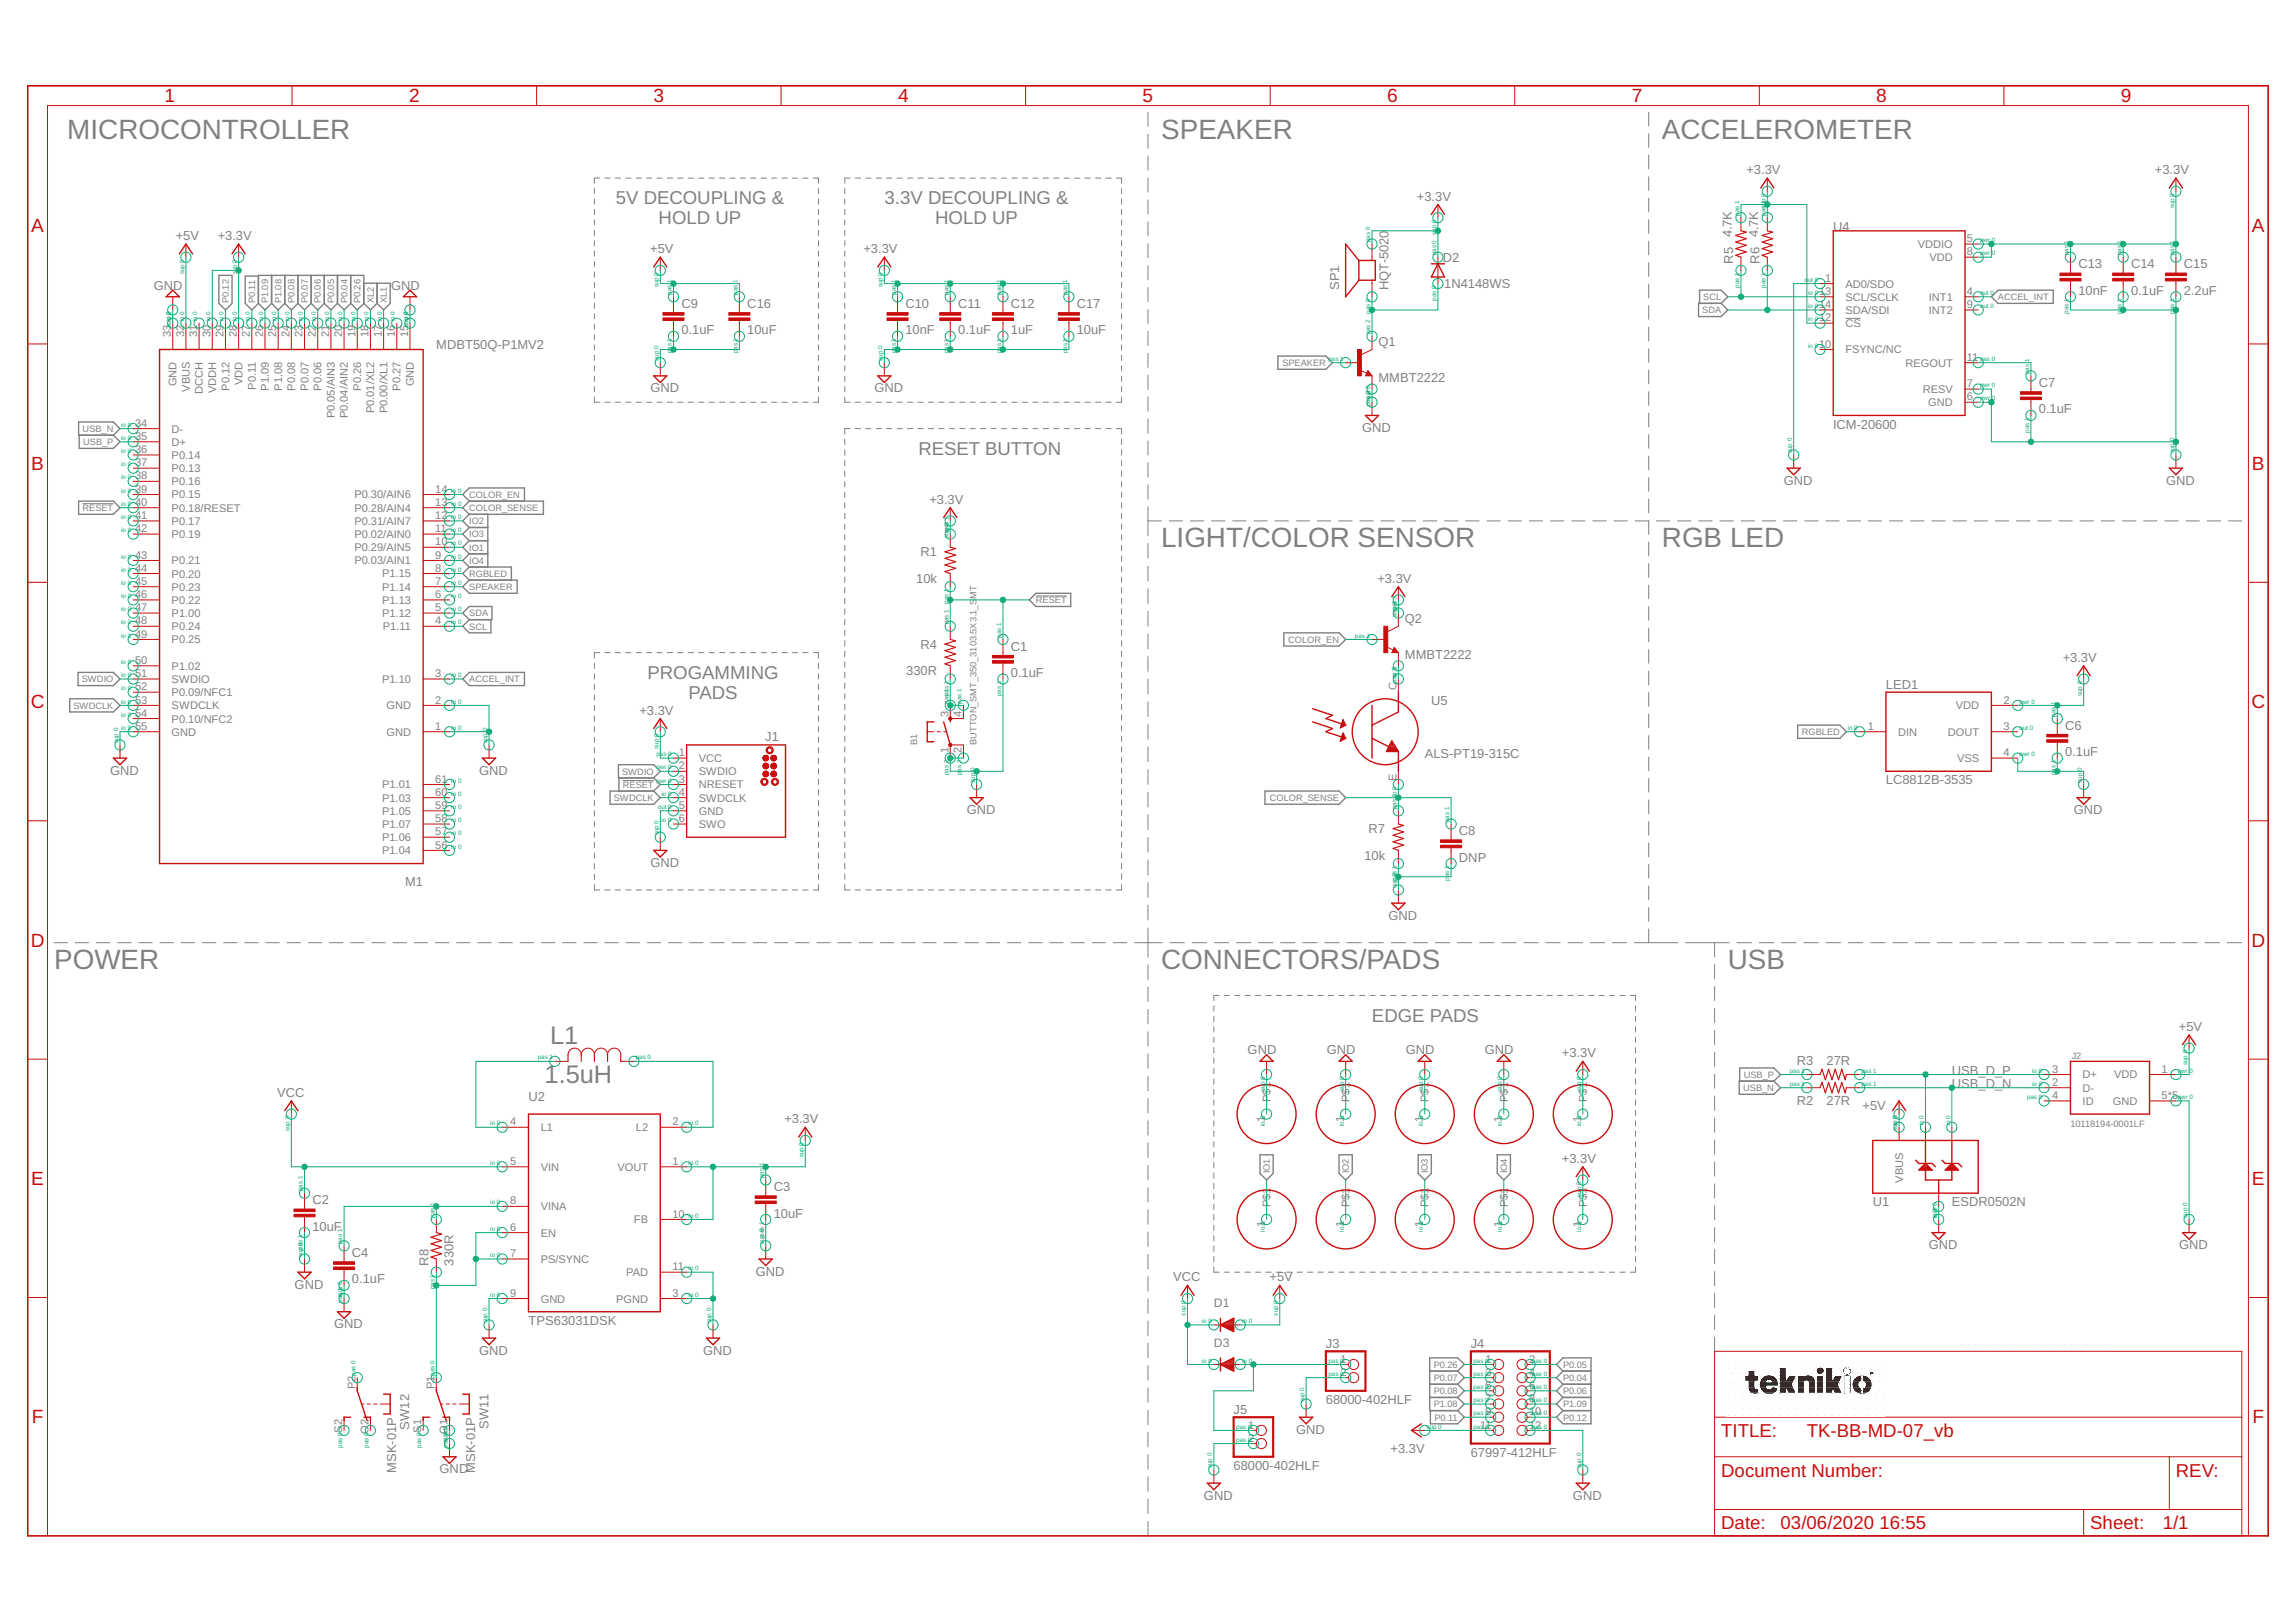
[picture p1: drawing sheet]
<svg xmlns="http://www.w3.org/2000/svg" width="420mm" height="297mm" viewBox="0 0 420 297" stroke-linecap="round" stroke-linejoin="round" font-family="sans-serif">
<defs><g id="words">
<g font-size="5.1" fill="#808080">
<text x="12.3" y="25.4">MICROCONTROLLER</text>
<text x="212.6" y="25.4">SPEAKER</text>
<text x="304.3" y="25.4">ACCELEROMETER</text>
<text x="212.6" y="100.2">LIGHT/COLOR SENSOR</text>
<text x="304.3" y="100.2">RGB LED</text>
<text x="9.9" y="177.4">POWER</text>
<text x="212.6" y="177.4">CONNECTORS/PADS</text>
<text x="316.3" y="177.4">USB</text>
</g>
<g font-size="4.7" fill="#808080">
<text x="100.7" y="191.1">L1</text>
<text x="99.7" y="198.3">1.5uH</text>
</g>
<g font-size="3.5" fill="#c90d0c">
<text x="30.1" y="18.7">1</text>
<text x="74.9" y="18.7">2</text>
<text x="119.6" y="18.7">3</text>
<text x="164.4" y="18.7">4</text>
<text x="209.2" y="18.7">5</text>
<text x="254" y="18.7">6</text>
<text x="298.7" y="18.7">7</text>
<text x="343.5" y="18.7">8</text>
<text x="388.3" y="18.7">9</text>
<text x="5.7" y="42.4">A</text>
<text x="412.3" y="42.4">A</text>
<text x="5.7" y="86">B</text>
<text x="412.3" y="86">B</text>
<text x="5.6" y="129.6">C</text>
<text x="412.2" y="129.6">C</text>
<text x="5.6" y="173.3">D</text>
<text x="412.2" y="173.3">D</text>
<text x="5.7" y="216.9">E</text>
<text x="412.3" y="216.9">E</text>
<text x="5.8" y="260.5">F</text>
<text x="412.4" y="260.5">F</text>
</g>
<g font-size="3.4" fill="#808080">
<text x="112.7" y="37.4">5V DECOUPLING &amp;</text>
<text x="120.6" y="41">HOLD UP</text>
<text x="161.9" y="37.4">3.3V DECOUPLING &amp;</text>
<text x="171.2" y="41">HOLD UP</text>
<text x="168.1" y="83.3">RESET BUTTON</text>
<text x="118.5" y="124.3">PROGAMMING</text>
<text x="126" y="127.9">PADS</text>
<text x="251.2" y="187">EDGE PADS</text>
</g>
<g font-size="3.4" fill="#c90d0c">
<text x="315.1" y="263">TITLE:</text>
<text x="330.8" y="263">TK-BB-MD-07_vb</text>
<text x="315.1" y="270.2">Document Number:</text>
<text x="398.4" y="270.2">REV:</text>
<text x="315.1" y="279.9">Date:</text>
<text x="326" y="279.9">03/06/2020</text>
<text x="344.1" y="279.9">16:55</text>
<text x="382.7" y="279.9">Sheet:</text>
<text x="395.9" y="279.9">1/1</text>
</g>
<g font-size="2.4" fill="#808080">
<text x="319.7" y="31.9">+3.3V</text>
<text x="394.5" y="31.9">+3.3V</text>
<text x="259.4" y="36.7">+3.3V</text>
<text x="32.2" y="43.9">+5V</text>
<text x="39.9" y="43.9">+3.3V</text>
<text x="119" y="46.4">+5V</text>
<text x="158.1" y="46.4">+3.3V</text>
<text x="264.1" y="47.9">D2</text>
<text x="317" y="43.5" transform="rotate(-90 317 43.5)">4.7K</text>
<text x="321.9" y="43.5" transform="rotate(-90 321.9 43.5)">4.7K</text>
<text x="335.6" y="42.2">U4</text>
<text x="28.2" y="53">GND</text>
<text x="71.6" y="53">GND</text>
<text x="245.1" y="53.1" transform="rotate(-90 245.1 53.1)">SP1</text>
<text x="254.2" y="53.1" transform="rotate(-90 254.2 53.1)">HQT-5020</text>
<text x="264.4" y="52.8">1N4148WS</text>
<text x="317.3" y="48.3" transform="rotate(-90 317.3 48.3)">R5</text>
<text x="322.1" y="48.3" transform="rotate(-90 322.1 48.3)">R6</text>
<text x="380.5" y="54">10nF</text>
<text x="380.5" y="49.1">C13</text>
<text x="390.1" y="54">0.1uF</text>
<text x="390.1" y="49.1">C14</text>
<text x="399.8" y="54">2.2uF</text>
<text x="399.8" y="49.1">C15</text>
<text x="124.8" y="56.4">C9</text>
<text x="136.8" y="56.4">C16</text>
<text x="165.8" y="56.4">C10</text>
<text x="175.4" y="56.4">C11</text>
<text x="185.1" y="56.4">C12</text>
<text x="197.1" y="56.4">C17</text>
<text x="79.9" y="64">MDBT50Q-P1MV2</text>
<text x="124.8" y="61.2">0.1uF</text>
<text x="136.8" y="61.2">10uF</text>
<text x="165.8" y="61.2">10nF</text>
<text x="175.4" y="61.2">0.1uF</text>
<text x="185.1" y="61.2">1uF</text>
<text x="197.1" y="61.2">10uF</text>
<text x="252.4" y="63.4">Q1</text>
<text x="119.1" y="71.8">GND</text>
<text x="160.1" y="71.8">GND</text>
<text x="252.4" y="70">MMBT2222</text>
<text x="373.3" y="70.8">C7</text>
<text x="373.3" y="75.7">0.1uF</text>
<text x="249.4" y="79">GND</text>
<text x="335.6" y="78.5">ICM-20600</text>
<text x="326.6" y="88.7">GND</text>
<text x="396.5" y="88.7">GND</text>
<text x="170.1" y="92.2">+3.3V</text>
<text x="168.5" y="101.8">R1</text>
<text x="167.7" y="106.7">10k</text>
<text x="252.2" y="106.7">+3.3V</text>
<text x="168.5" y="118.7">R4</text>
<text x="185.1" y="119.1">C1</text>
<text x="257.2" y="114">Q2</text>
<text x="165.9" y="123.6">330R</text>
<text x="185.1" y="123.9">0.1uF</text>
<text x="257.2" y="120.7">MMBT2222</text>
<text x="377.6" y="121.1">+3.3V</text>
<text x="117.1" y="130.8">+3.3V</text>
<text x="262" y="129.1">U5</text>
<text x="345.3" y="126.1">LED1</text>
<text x="140.1" y="135.6">J1</text>
<text x="378.1" y="133.6">C6</text>
<text x="20.2" y="141.8">GND</text>
<text x="87.7" y="141.8">GND</text>
<text x="260.8" y="138.8">ALS-PT19-315C</text>
<text x="345.3" y="143.6">LC8812B-3535</text>
<text x="378.1" y="138.4">0.1uF</text>
<text x="177" y="149">GND</text>
<text x="379.7" y="149">GND</text>
<text x="250.6" y="152.5">R7</text>
<text x="267.1" y="152.9">C8</text>
<text x="119.1" y="158.7">GND</text>
<text x="249.8" y="157.3">10k</text>
<text x="267.1" y="157.7">DNP</text>
<text x="74.2" y="162.2">M1</text>
<text x="254.2" y="168.3">GND</text>
<text x="398.9" y="188.7">+5V</text>
<text x="228.4" y="192.9">GND</text>
<text x="242.9" y="192.9">GND</text>
<text x="257.4" y="192.9">GND</text>
<text x="271.8" y="192.9">GND</text>
<text x="285.9" y="193.5">+3.3V</text>
<text x="329" y="194.9">R3</text>
<text x="334.4" y="195">27R</text>
<text x="357.3" y="196.7">USB_D_P</text>
<text x="50.7" y="200.8">VCC</text>
<text x="96.8" y="201.5">U2</text>
<text x="329" y="202.2">R2</text>
<text x="334.4" y="202.2">27R</text>
<text x="341" y="203.2">+5V</text>
<text x="357.3" y="199.1">USB_D_N</text>
<text x="143.6" y="205.6">+3.3V</text>
<text x="285.9" y="212.8">+3.3V</text>
<text x="57.2" y="220.4">C2</text>
<text x="141.6" y="218">C3</text>
<text x="342.9" y="220.8">U1</text>
<text x="357.3" y="220.8">ESDR0502N</text>
<text x="57.2" y="225.2">10uF</text>
<text x="141.6" y="222.8">10uF</text>
<text x="64.4" y="230.1">C4</text>
<text x="78.5" y="231.6" transform="rotate(-90 78.5 231.6)">R8</text>
<text x="83" y="231.6" transform="rotate(-90 83 231.6)">330R</text>
<text x="138.4" y="233.4">GND</text>
<text x="353.1" y="228.6">GND</text>
<text x="399" y="228.6">GND</text>
<text x="53.9" y="235.9">GND</text>
<text x="64.4" y="234.9">0.1uF</text>
<text x="214.8" y="234.5">VCC</text>
<text x="232.4" y="234.5">+5V</text>
<text x="61.2" y="243.1">GND</text>
<text x="96.8" y="242.5">TPS63031DSK</text>
<text x="87.7" y="247.9">GND</text>
<text x="128.7" y="247.9">GND</text>
<text x="242.7" y="246.7">J3</text>
<text x="269.3" y="246.7">J4</text>
<text x="242.7" y="257">68000-402HLF</text>
<text x="74.9" y="261.7" transform="rotate(-90 74.9 261.7)">SW12</text>
<text x="89.4" y="261.5" transform="rotate(-90 89.4 261.5)">SW11</text>
<text x="225.8" y="258.8">J5</text>
<text x="237.3" y="262.4">GND</text>
<text x="72.5" y="269.5" transform="rotate(-90 72.5 269.5)">MSK-01P</text>
<text x="80.5" y="269.6">GND</text>
<text x="87" y="269.5" transform="rotate(-90 87 269.5)">MSK-01P</text>
<text x="225.8" y="269">68000-402HLF</text>
<text x="254.6" y="265.9">+3.3V</text>
<text x="269.3" y="266.6">67997-412HLF</text>
<text x="220.4" y="274.5">GND</text>
<text x="288" y="274.5">GND</text>
</g>
<g font-size="2.2" fill="#808080">
<text x="222.2" y="239.3">D1</text>
<text x="222.2" y="246.5">D3</text>
</g>
<g font-size="2" fill="#808080">
<text x="351.1" y="45.4">VDDIO</text>
<text x="353.3" y="47.8">VDD</text>
<text x="360.1" y="46.7">8</text>
<text x="360.1" y="44.3">5</text>
<text x="333" y="54">13</text>
<text x="334.2" y="51.6">1</text>
<text x="337.8" y="52.6">AD0/SDO</text>
<text x="360.1" y="54">4</text>
<text x="333" y="58.8">12</text>
<text x="333" y="56.4">14</text>
<text x="337.8" y="59.9">CS</text>
<text x="337.8" y="55">SCL/SCLK</text>
<text x="337.8" y="57.4">SDA/SDI</text>
<text x="353.1" y="55">INT1</text>
<text x="353.1" y="57.4">INT2</text>
<text x="360.1" y="56.4">9</text>
<text x="31.3" y="61.7" transform="rotate(-90 31.3 61.7)">33</text>
<text x="33.7" y="61.7" transform="rotate(-90 33.7 61.7)">32</text>
<text x="36.1" y="61.7" transform="rotate(-90 36.1 61.7)">31</text>
<text x="38.5" y="61.7" transform="rotate(-90 38.5 61.7)">30</text>
<text x="40.9" y="61.7" transform="rotate(-90 40.9 61.7)">29</text>
<text x="43.3" y="61.7" transform="rotate(-90 43.3 61.7)">28</text>
<text x="45.8" y="61.7" transform="rotate(-90 45.8 61.7)">27</text>
<text x="48.2" y="61.7" transform="rotate(-90 48.2 61.7)">26</text>
<text x="50.6" y="61.7" transform="rotate(-90 50.6 61.7)">25</text>
<text x="53" y="61.7" transform="rotate(-90 53 61.7)">24</text>
<text x="55.4" y="61.7" transform="rotate(-90 55.4 61.7)">23</text>
<text x="57.8" y="61.7" transform="rotate(-90 57.8 61.7)">22</text>
<text x="60.2" y="61.7" transform="rotate(-90 60.2 61.7)">21</text>
<text x="62.6" y="61.7" transform="rotate(-90 62.6 61.7)">20</text>
<text x="65.1" y="61.7" transform="rotate(-90 65.1 61.7)">19</text>
<text x="67.5" y="61.7" transform="rotate(-90 67.5 61.7)">18</text>
<text x="69.9" y="61.7" transform="rotate(-90 69.9 61.7)">17</text>
<text x="72.3" y="61.7" transform="rotate(-90 72.3 61.7)">16</text>
<text x="74.7" y="61.7" transform="rotate(-90 74.7 61.7)">15</text>
<text x="333" y="63.6">10</text>
<text x="337.8" y="64.7">FSYNC/NC</text>
<text x="32.3" y="70.7" transform="rotate(-90 32.3 70.7)">GND</text>
<text x="34.7" y="71.7" transform="rotate(-90 34.7 71.7)">VBUS</text>
<text x="39.6" y="71.9" transform="rotate(-90 39.6 71.9)">VDDH</text>
<text x="42" y="71.5" transform="rotate(-90 42 71.5)">P0.12</text>
<text x="44.4" y="70.5" transform="rotate(-90 44.4 70.5)">VDD</text>
<text x="46.8" y="71.3" transform="rotate(-90 46.8 71.3)">P0.11</text>
<text x="49.2" y="71.5" transform="rotate(-90 49.2 71.5)">P1.09</text>
<text x="51.6" y="71.5" transform="rotate(-90 51.6 71.5)">P1.08</text>
<text x="54" y="71.5" transform="rotate(-90 54 71.5)">P0.08</text>
<text x="56.5" y="71.5" transform="rotate(-90 56.5 71.5)">P0.07</text>
<text x="58.9" y="71.5" transform="rotate(-90 58.9 71.5)">P0.06</text>
<text x="66.1" y="71.5" transform="rotate(-90 66.1 71.5)">P0.26</text>
<text x="73.4" y="71.5" transform="rotate(-90 73.4 71.5)">P0.27</text>
<text x="75.8" y="70.7" transform="rotate(-90 75.8 70.7)">GND</text>
<text x="348.8" y="67.1">REGOUT</text>
<text x="352" y="71.9">RESV</text>
<text x="360.1" y="66">11</text>
<text x="360.1" y="70.9">7</text>
<text x="37.2" y="72" transform="rotate(-90 37.2 72)">DCCH</text>
<text x="61.3" y="76.6" transform="rotate(-90 61.3 76.6)">P0.05/AIN3</text>
<text x="63.7" y="76.6" transform="rotate(-90 63.7 76.6)">P0.04/AIN2</text>
<text x="68.5" y="75.6" transform="rotate(-90 68.5 75.6)">P0.01/XL2</text>
<text x="70.9" y="75.6" transform="rotate(-90 70.9 75.6)">P0.00/XL1</text>
<text x="353" y="74.3">GND</text>
<text x="360.1" y="73.3">6</text>
<text x="24.7" y="82.9">36</text>
<text x="24.7" y="78.1">34</text>
<text x="24.7" y="80.5">35</text>
<text x="31.4" y="84">P0.14</text>
<text x="31.4" y="79.2">D-</text>
<text x="31.4" y="81.6">D+</text>
<text x="24.7" y="85.3">37</text>
<text x="24.7" y="87.8">38</text>
<text x="31.4" y="86.4">P0.13</text>
<text x="31.4" y="88.8">P0.16</text>
<text x="24.7" y="90.2">39</text>
<text x="24.7" y="95">41</text>
<text x="24.7" y="92.6">40</text>
<text x="31.4" y="91.2">P0.15</text>
<text x="31.4" y="93.6">P0.18/RESET</text>
<text x="64.9" y="93.6">P0.28/AIN4</text>
<text x="64.9" y="91.2">P0.30/AIN6</text>
<text x="79.7" y="92.6">13</text>
<text x="79.7" y="90.2">14</text>
<text x="79.7" y="95">12</text>
<text x="24.7" y="97.4">42</text>
<text x="31.4" y="96">P0.17</text>
<text x="31.4" y="98.5">P0.19</text>
<text x="64.9" y="100.9">P0.29/AIN5</text>
<text x="64.9" y="96">P0.31/AIN7</text>
<text x="64.9" y="98.5">P0.02/AIN0</text>
<text x="79.7" y="99.8">10</text>
<text x="79.7" y="97.4">11</text>
<text x="24.7" y="104.6">44</text>
<text x="24.7" y="102.2">43</text>
<text x="24.7" y="107.1">45</text>
<text x="31.4" y="105.7">P0.20</text>
<text x="31.4" y="103.3">P0.21</text>
<text x="64.9" y="103.3">P0.03/AIN1</text>
<text x="70" y="105.7">P1.15</text>
<text x="79.7" y="102.2">9</text>
<text x="79.7" y="104.6">8</text>
<text x="79.7" y="107.1">7</text>
<text x="24.7" y="109.5">46</text>
<text x="24.7" y="111.9">47</text>
<text x="31.4" y="110.5">P0.22</text>
<text x="31.4" y="108.1">P0.23</text>
<text x="31.4" y="112.9">P1.00</text>
<text x="70" y="110.5">P1.13</text>
<text x="70" y="108.1">P1.14</text>
<text x="70" y="112.9">P1.12</text>
<text x="79.7" y="109.5">6</text>
<text x="79.7" y="111.9">5</text>
<text x="24.7" y="116.7">49</text>
<text x="24.7" y="114.3">48</text>
<text x="31.4" y="117.8">P0.25</text>
<text x="31.4" y="115.4">P0.24</text>
<text x="70.1" y="115.3">P1.11</text>
<text x="79.7" y="114.3">4</text>
<text x="24.7" y="123.9">51</text>
<text x="24.7" y="121.5">50</text>
<text x="31.4" y="125">SWDIO</text>
<text x="31.4" y="122.6">P1.02</text>
<text x="70" y="125">P1.10</text>
<text x="79.7" y="123.9">3</text>
<text x="24.7" y="128.8">53</text>
<text x="24.7" y="126.4">52</text>
<text x="24.7" y="131.2">54</text>
<text x="31.4" y="129.8">SWDCLK</text>
<text x="31.4" y="127.4">P0.09/NFC1</text>
<text x="70.7" y="129.8">GND</text>
<text x="79.7" y="128.8">2</text>
<text x="173.6" y="131.2" transform="rotate(-90 173.6 131.2)">3</text>
<text x="176" y="131.2" transform="rotate(-90 176 131.2)">4</text>
<text x="255.7" y="126.4" transform="rotate(-90 255.7 126.4)">C</text>
<text x="358.1" y="129.8">VDD</text>
<text x="366.8" y="128.8">2</text>
<text x="24.7" y="133.6">55</text>
<text x="31.4" y="134.7">GND</text>
<text x="31.4" y="132.2">P0.10/NFC2</text>
<text x="70.7" y="134.6">GND</text>
<text x="79.7" y="133.6">1</text>
<text x="173.6" y="137.8" transform="rotate(-90 173.6 137.8)">1</text>
<text x="176" y="137.8" transform="rotate(-90 176 137.8)">2</text>
<text x="341.9" y="133.6">1</text>
<text x="347.5" y="134.7">DIN</text>
<text x="356.6" y="134.6">DOUT</text>
<text x="366.8" y="133.6">3</text>
<text x="79.7" y="143.2">61</text>
<text x="124.3" y="138.4">1</text>
<text x="124.3" y="140.8">2</text>
<text x="124.3" y="143.2">3</text>
<text x="127.9" y="139.5">VCC</text>
<text x="127.9" y="141.9">SWDIO</text>
<text x="255.7" y="142.9" transform="rotate(-90 255.7 142.9)">E</text>
<text x="358.3" y="139.5">VSS</text>
<text x="366.8" y="138.4">4</text>
<text x="70" y="144.3">P1.01</text>
<text x="70" y="146.7">P1.03</text>
<text x="70" y="149.1">P1.05</text>
<text x="79.7" y="145.7">60</text>
<text x="79.7" y="148.1">59</text>
<text x="124.3" y="145.7">4</text>
<text x="124.3" y="148.1">5</text>
<text x="127.9" y="144.3">NRESET</text>
<text x="127.9" y="146.7">SWDCLK</text>
<text x="127.9" y="149.1">GND</text>
<text x="70" y="151.5">P1.07</text>
<text x="70" y="153.9">P1.06</text>
<text x="79.7" y="150.5">58</text>
<text x="79.7" y="152.9">57</text>
<text x="79.7" y="155.3">56</text>
<text x="124.3" y="150.5">6</text>
<text x="127.9" y="151.5">SWO</text>
<text x="70" y="156.4">P1.04</text>
<text x="375.7" y="196.3">3</text>
<text x="381.3" y="197.4">D+</text>
<text x="387" y="197.4">VDD</text>
<text x="395.7" y="196.3">1</text>
<text x="232.6" y="201.7" transform="rotate(-90 232.6 201.7)">P$1</text>
<text x="247.1" y="201.7" transform="rotate(-90 247.1 201.7)">P$1</text>
<text x="261.6" y="201.7" transform="rotate(-90 261.6 201.7)">P$1</text>
<text x="276" y="201.7" transform="rotate(-90 276 201.7)">P$1</text>
<text x="290.5" y="201.7" transform="rotate(-90 290.5 201.7)">P$1</text>
<text x="375.7" y="198.7">2</text>
<text x="375.7" y="201.1">4</text>
<text x="381.3" y="199.8">D-</text>
<text x="381.3" y="202.2">ID</text>
<text x="386.8" y="202.2">GND</text>
<text x="395.7" y="201.1">5*5</text>
<text x="93.4" y="206">4</text>
<text x="99" y="207">L1</text>
<text x="116.4" y="207">L2</text>
<text x="123.1" y="206">2</text>
<text x="231.5" y="205.4" transform="rotate(-90 231.5 205.4)">1</text>
<text x="246" y="205.4" transform="rotate(-90 246 205.4)">1</text>
<text x="260.5" y="205.4" transform="rotate(-90 260.5 205.4)">1</text>
<text x="275" y="205.4" transform="rotate(-90 275 205.4)">1</text>
<text x="289.4" y="205.4" transform="rotate(-90 289.4 205.4)">1</text>
<text x="93.4" y="213.2">5</text>
<text x="99" y="214.3">VIN</text>
<text x="113" y="214.3">VOUT</text>
<text x="123.1" y="213.2">1</text>
<text x="93.4" y="220.4">8</text>
<text x="99" y="221.5">VINA</text>
<text x="232.6" y="221" transform="rotate(-90 232.6 221)">P$1</text>
<text x="247.1" y="221" transform="rotate(-90 247.1 221)">P$1</text>
<text x="261.6" y="221" transform="rotate(-90 261.6 221)">P$1</text>
<text x="276" y="221" transform="rotate(-90 276 221)">P$1</text>
<text x="290.5" y="221" transform="rotate(-90 290.5 221)">P$1</text>
<text x="348.4" y="216.5" transform="rotate(-90 348.4 216.5)">VBUS</text>
<text x="93.4" y="225.3">6</text>
<text x="99" y="226.3">EN</text>
<text x="116.1" y="223.9">FB</text>
<text x="123.1" y="222.9">10</text>
<text x="231.5" y="224.7" transform="rotate(-90 231.5 224.7)">1</text>
<text x="246" y="224.7" transform="rotate(-90 246 224.7)">1</text>
<text x="260.5" y="224.7" transform="rotate(-90 260.5 224.7)">1</text>
<text x="275" y="224.7" transform="rotate(-90 275 224.7)">1</text>
<text x="289.4" y="224.7" transform="rotate(-90 289.4 224.7)">1</text>
<text x="93.4" y="230.1">7</text>
<text x="99" y="231.2">PS/SYNC</text>
<text x="114.6" y="233.6">PAD</text>
<text x="123.1" y="232.5">11</text>
<text x="93.4" y="237.3">9</text>
<text x="99" y="238.4">GND</text>
<text x="112.8" y="238.4">PGND</text>
<text x="123.1" y="237.3">3</text>
<text x="245.4" y="249.4">1</text>
<text x="245.4" y="251.8">2</text>
<text x="272" y="249.4">1</text>
<text x="272" y="251.8">3</text>
<text x="279.9" y="249.4">2</text>
<text x="279.9" y="251.8">4</text>
<text x="65.1" y="254.2" transform="rotate(-90 65.1 254.2)">P2</text>
<text x="79.5" y="254.2" transform="rotate(-90 79.5 254.2)">P1</text>
<text x="272" y="254.2">5</text>
<text x="272" y="256.6">7</text>
<text x="279.9" y="254.2">6</text>
<text x="279.9" y="256.6">8</text>
<text x="62.6" y="262.2" transform="rotate(-90 62.6 262.2)">S2</text>
<text x="67.5" y="262.4" transform="rotate(-90 67.5 262.4)">O2</text>
<text x="77.1" y="262.2" transform="rotate(-90 77.1 262.2)">S1</text>
<text x="81.9" y="262.4" transform="rotate(-90 81.9 262.4)">O1</text>
<text x="228.5" y="261.5">1</text>
<text x="228.5" y="263.9">2</text>
<text x="271" y="261.5">11</text>
<text x="272" y="259">9</text>
<text x="279.9" y="259">10</text>
<text x="279.9" y="261.5">12</text>
</g>
<g font-size="1.7" fill="#808080">
<text x="41.9" y="55.5" transform="rotate(-90 41.9 55.5)">P0.12</text>
<text x="46.7" y="55.5" transform="rotate(-90 46.7 55.5)">P0.11</text>
<text x="49.1" y="55.5" transform="rotate(-90 49.1 55.5)">P1.09</text>
<text x="51.5" y="55.5" transform="rotate(-90 51.5 55.5)">P1.08</text>
<text x="53.9" y="55.5" transform="rotate(-90 53.9 55.5)">P0.08</text>
<text x="56.4" y="55.5" transform="rotate(-90 56.4 55.5)">P0.07</text>
<text x="58.8" y="55.5" transform="rotate(-90 58.8 55.5)">P0.06</text>
<text x="61.2" y="55.5" transform="rotate(-90 61.2 55.5)">P0.05</text>
<text x="63.6" y="55.5" transform="rotate(-90 63.6 55.5)">P0.04</text>
<text x="66" y="55.5" transform="rotate(-90 66 55.5)">P0.26</text>
<text x="68.4" y="55.5" transform="rotate(-90 68.4 55.5)">XL2</text>
<text x="70.8" y="55.5" transform="rotate(-90 70.8 55.5)">XL1</text>
<text x="311.6" y="57.3">SDA</text>
<text x="311.8" y="54.9">SCL</text>
<text x="365.8" y="54.9">ACCEL_INT</text>
<text x="234.8" y="67">SPEAKER</text>
<text x="15.1" y="79">USB_N</text>
<text x="15.2" y="81.5">USB_P</text>
<text x="15.1" y="93.5">RESET</text>
<text x="85.9" y="93.5">COLOR_SENSE</text>
<text x="85.9" y="91.1">COLOR_EN</text>
<text x="85.9" y="95.9">IO2</text>
<text x="85.9" y="100.8">IO1</text>
<text x="85.9" y="98.3">IO3</text>
<text x="85.9" y="105.6">RGBLED</text>
<text x="85.9" y="108">SPEAKER</text>
<text x="85.9" y="103.2">IO4</text>
<text x="85.9" y="112.8">SDA</text>
<text x="178.8" y="109.5" transform="rotate(-90 178.8 109.5)">MT</text>
<text x="189.7" y="110.4">RESET</text>
<text x="85.9" y="115.2">SCL</text>
<text x="235.9" y="117.6">COLOR_EN</text>
<text x="15" y="124.9">SWDIO</text>
<text x="85.9" y="124.9">ACCEL_INT</text>
<text x="13.5" y="129.7">SWDCLK</text>
<text x="167.9" y="136.3" transform="rotate(-90 167.9 136.3)">B1</text>
<text x="178.8" y="136.3" transform="rotate(-90 178.8 136.3)">BUTTON_SMT_350_3103.5X3.1_S</text>
<text x="329.9" y="134.5">RGBLED</text>
<text x="113.9" y="141.8">SWDIO</text>
<text x="112.4" y="146.6">SWDCLK</text>
<text x="114" y="144.2">RESET</text>
<text x="232.5" y="146.6">COLOR_SENSE</text>
<text x="319.2" y="197.3">USB_P</text>
<text x="379.3" y="193.7">J2</text>
<text x="319.1" y="199.7">USB_N</text>
<text x="379" y="206.3">10118194-0001LF</text>
<text x="232.5" y="214.7" transform="rotate(-90 232.5 214.7)">IO1</text>
<text x="247" y="214.7" transform="rotate(-90 247 214.7)">IO2</text>
<text x="261.4" y="214.7" transform="rotate(-90 261.4 214.7)">IO3</text>
<text x="275.9" y="214.7" transform="rotate(-90 275.9 214.7)">IO4</text>
<text x="262.5" y="250.3">P0.26</text>
<text x="286.2" y="250.3">P0.05</text>
<text x="262.5" y="257.6">P1.08</text>
<text x="262.5" y="255.2">P0.08</text>
<text x="262.5" y="252.7">P0.07</text>
<text x="286.2" y="257.6">P1.09</text>
<text x="286.2" y="252.7">P0.04</text>
<text x="286.2" y="255.2">P0.06</text>
<text x="262.6" y="260">P0.11</text>
<text x="286.2" y="260">P0.12</text>
</g>
<g font-size="1.1" fill="#0dab76">
<text x="318.4" y="39.5" transform="rotate(-90 318.4 39.5)">pas 1</text>
<text x="323.2" y="39.5" transform="rotate(-90 323.2 39.5)">passu1p 0</text>
<text x="398" y="38.1" transform="rotate(-90 398 38.1)">sup 0</text>
<text x="250.8" y="44.3" transform="rotate(-90 250.8 44.3)">pas 0</text>
<text x="262.9" y="46.7" transform="rotate(-90 262.9 46.7)">pas 0</text>
<text x="262.9" y="42.9" transform="rotate(-90 262.9 42.9)">sup 0</text>
<text x="362.5" y="46.7">pwr</text>
<text x="362.5" y="44.3">pwr 0</text>
<text x="364.7" y="46.7">0</text>
<text x="378.7" y="46.7" transform="rotate(-90 378.7 46.7)">pas</text>
<text x="378.7" y="44.6" transform="rotate(-90 378.7 44.6)">1</text>
<text x="388.4" y="46.7" transform="rotate(-90 388.4 46.7)">pas</text>
<text x="388.4" y="44.6" transform="rotate(-90 388.4 44.6)">1</text>
<text x="398" y="46.7" transform="rotate(-90 398 46.7)">pas</text>
<text x="398" y="44.6" transform="rotate(-90 398 44.6)">1</text>
<text x="33.7" y="50.2" transform="rotate(-90 33.7 50.2)">sup 0</text>
<text x="43.3" y="50.2" transform="rotate(-90 43.3 50.2)">sup 0</text>
<text x="120.6" y="52.6" transform="rotate(-90 120.6 52.6)">sup 0</text>
<text x="123" y="54" transform="rotate(-90 123 54)">pas</text>
<text x="123" y="51.8" transform="rotate(-90 123 51.8)">1</text>
<text x="135" y="54" transform="rotate(-90 135 54)">pas</text>
<text x="135" y="51.8" transform="rotate(-90 135 51.8)">1</text>
<text x="161.6" y="52.6" transform="rotate(-90 161.6 52.6)">sup 0</text>
<text x="164" y="54" transform="rotate(-90 164 54)">pas</text>
<text x="164" y="51.8" transform="rotate(-90 164 51.8)">1</text>
<text x="173.6" y="54" transform="rotate(-90 173.6 54)">pas</text>
<text x="173.6" y="51.8" transform="rotate(-90 173.6 51.8)">1</text>
<text x="183.3" y="54" transform="rotate(-90 183.3 54)">pas</text>
<text x="183.3" y="51.8" transform="rotate(-90 183.3 51.8)">1</text>
<text x="195.3" y="54" transform="rotate(-90 195.3 54)">pas</text>
<text x="195.3" y="51.8" transform="rotate(-90 195.3 51.8)">1</text>
<text x="318.4" y="52.6" transform="rotate(-90 318.4 52.6)">pas 1</text>
<text x="323.2" y="52.6" transform="rotate(-90 323.2 52.6)">pas 1</text>
<text x="330.4" y="51.6">o</text>
<text x="331" y="51.6">ut 0</text>
<text x="331" y="54">io 0</text>
<text x="362.5" y="54">out 0</text>
<text x="31.3" y="59.8" transform="rotate(-90 31.3 59.8)">suipo 00</text>
<text x="33.7" y="58.8" transform="rotate(-90 33.7 58.8)">io 0</text>
<text x="36.1" y="58.8" transform="rotate(-90 36.1 58.8)">io 0</text>
<text x="38.5" y="58.8" transform="rotate(-90 38.5 58.8)">io 0</text>
<text x="40.9" y="58.8" transform="rotate(-90 40.9 58.8)">io 0</text>
<text x="43.3" y="58.8" transform="rotate(-90 43.3 58.8)">io 0</text>
<text x="45.8" y="58.8" transform="rotate(-90 45.8 58.8)">io 0</text>
<text x="48.2" y="58.8" transform="rotate(-90 48.2 58.8)">io 0</text>
<text x="50.6" y="58.8" transform="rotate(-90 50.6 58.8)">io 0</text>
<text x="53" y="58.8" transform="rotate(-90 53 58.8)">io 0</text>
<text x="55.4" y="58.8" transform="rotate(-90 55.4 58.8)">io 0</text>
<text x="57.8" y="58.8" transform="rotate(-90 57.8 58.8)">io 0</text>
<text x="60.2" y="58.8" transform="rotate(-90 60.2 58.8)">io 0</text>
<text x="62.6" y="58.8" transform="rotate(-90 62.6 58.8)">io 0</text>
<text x="65.1" y="58.8" transform="rotate(-90 65.1 58.8)">io 0</text>
<text x="67.5" y="58.8" transform="rotate(-90 67.5 58.8)">io 0</text>
<text x="69.9" y="58.8" transform="rotate(-90 69.9 58.8)">io 0</text>
<text x="72.3" y="58.8" transform="rotate(-90 72.3 58.8)">io 0</text>
<text x="74.7" y="59.8" transform="rotate(-90 74.7 59.8)">suipo 00</text>
<text x="250.8" y="57.4" transform="rotate(-90 250.8 57.4)">pas 0</text>
<text x="262.9" y="55" transform="rotate(-90 262.9 55)">pas 0</text>
<text x="331" y="56.4">io 0</text>
<text x="331" y="58.8">in 0</text>
<text x="362.5" y="56.4">out 0</text>
<text x="378.7" y="57.4" transform="rotate(-90 378.7 57.4)">pas 1</text>
<text x="388.4" y="57.4" transform="rotate(-90 388.4 57.4)">pas 1</text>
<text x="398" y="57.4" transform="rotate(-90 398 57.4)">pas 1</text>
<text x="123" y="64.7" transform="rotate(-90 123 64.7)">pas 1</text>
<text x="135" y="64.7" transform="rotate(-90 135 64.7)">pas 1</text>
<text x="164" y="64.7" transform="rotate(-90 164 64.7)">pas 1</text>
<text x="173.6" y="64.7" transform="rotate(-90 173.6 64.7)">pas 1</text>
<text x="183.3" y="64.7" transform="rotate(-90 183.3 64.7)">pas 1</text>
<text x="195.3" y="64.7" transform="rotate(-90 195.3 64.7)">pas 1</text>
<text x="250.8" y="61.2" transform="rotate(-90 250.8 61.2)">pas 2</text>
<text x="331" y="63.6">in 0</text>
<text x="120.6" y="66" transform="rotate(-90 120.6 66)">sup 0</text>
<text x="161.6" y="66" transform="rotate(-90 161.6 66)">sup 0</text>
<text x="243.2" y="66">pas 1</text>
<text x="362.5" y="66">pas 0</text>
<text x="362.5" y="70.9">pwr 0</text>
<text x="371.5" y="68.4" transform="rotate(-90 371.5 68.4)">pas</text>
<text x="371.5" y="66.3" transform="rotate(-90 371.5 66.3)">1</text>
<text x="250.8" y="74.3" transform="rotate(-90 250.8 74.3)">passu3</text>
<text x="250.8" y="72.1" transform="rotate(-90 250.8 72.1)">p 0</text>
<text x="362.5" y="73.3">pwr</text>
<text x="364.7" y="73.3">0</text>
<text x="22.2" y="82.9">io 0</text>
<text x="22.2" y="78.1">io 0</text>
<text x="22.2" y="80.5">io 0</text>
<text x="328" y="82.9" transform="rotate(-90 328 82.9)">sup 0</text>
<text x="371.5" y="79.2" transform="rotate(-90 371.5 79.2)">pas 1</text>
<text x="398" y="82.9" transform="rotate(-90 398 82.9)">sup</text>
<text x="398" y="80.8" transform="rotate(-90 398 80.8)">0</text>
<text x="22.2" y="85.3">io 0</text>
<text x="22.2" y="87.8">io 0</text>
<text x="22.2" y="90.2">io 0</text>
<text x="22.2" y="95">io 0</text>
<text x="22.2" y="92.6">io 0</text>
<text x="82.6" y="92.6">io 0</text>
<text x="82.6" y="90.2">io 0</text>
<text x="82.6" y="95">io 0</text>
<text x="22.2" y="97.4">io 0</text>
<text x="82.6" y="99.8">io 0</text>
<text x="82.6" y="97.4">io 0</text>
<text x="173.6" y="98.4" transform="rotate(-90 173.6 98.4)">suppa0s 1</text>
<text x="22.2" y="104.6">io 0</text>
<text x="22.2" y="102.2">io 0</text>
<text x="22.2" y="107.1">io 0</text>
<text x="82.6" y="102.2">io 0</text>
<text x="82.6" y="104.6">io 0</text>
<text x="82.6" y="107.1">io 0</text>
<text x="22.2" y="109.5">io 0</text>
<text x="22.2" y="111.9">io 0</text>
<text x="82.6" y="109.5">io 0</text>
<text x="82.6" y="111.9">io 0</text>
<text x="173.6" y="110.5" transform="rotate(-90 173.6 110.5)">pas 1</text>
<text x="255.7" y="112.9" transform="rotate(-90 255.7 112.9)">suppa0s 2</text>
<text x="22.2" y="116.7">io 0</text>
<text x="22.2" y="114.3">io 0</text>
<text x="82.6" y="114.3">io 0</text>
<text x="173.6" y="114.3" transform="rotate(-90 173.6 114.3)">pas 1</text>
<text x="183.3" y="116.7" transform="rotate(-90 183.3 116.7)">pas 1</text>
<text x="248" y="116.7">pas 1</text>
<text x="22.2" y="123.9">io 0</text>
<text x="22.2" y="121.5">io 0</text>
<text x="82.6" y="123.9">io 0</text>
<text x="255.7" y="125" transform="rotate(-90 255.7 125)">paiso 30</text>
<text x="22.2" y="128.8">io 0</text>
<text x="22.2" y="126.4">io 0</text>
<text x="22.2" y="131.2">io 0</text>
<text x="82.6" y="128.8">io 0</text>
<text x="173.6" y="128.8" transform="rotate(-90 173.6 128.8)">paspa1s 1</text>
<text x="176" y="128.8" transform="rotate(-90 176 128.8)">pas 1</text>
<text x="183.3" y="127.4" transform="rotate(-90 183.3 127.4)">pas 1</text>
<text x="369.7" y="128.8">pwr 0</text>
<text x="376.3" y="131.2" transform="rotate(-90 376.3 131.2)">pas</text>
<text x="376.3" y="129" transform="rotate(-90 376.3 129)">1</text>
<text x="381.1" y="127.4" transform="rotate(-90 381.1 127.4)">sup 0</text>
<text x="21.6" y="136" transform="rotate(-90 21.6 136)">sup 0</text>
<text x="22.2" y="133.6">io 0</text>
<text x="82.6" y="133.6">io 0</text>
<text x="89.2" y="136" transform="rotate(-90 89.2 136)">sup</text>
<text x="89.2" y="133.9" transform="rotate(-90 89.2 133.9)">0</text>
<text x="120.6" y="137" transform="rotate(-90 120.6 137)">sup 0</text>
<text x="338.3" y="133.6">in 0</text>
<text x="369.7" y="133.6">out 0</text>
<text x="82.6" y="143.2">io 0</text>
<text x="120.2" y="138.4">pas 0</text>
<text x="120.2" y="140.8">pwr 0</text>
<text x="120.2" y="143.2">pwr 0</text>
<text x="173.6" y="141.9" transform="rotate(-90 173.6 141.9)">pas 2</text>
<text x="176" y="141.9" transform="rotate(-90 176 141.9)">pas 2</text>
<text x="178.5" y="143.2" transform="rotate(-90 178.5 143.2)">sup</text>
<text x="178.5" y="141.1" transform="rotate(-90 178.5 141.1)">0</text>
<text x="369.7" y="138.4">pwr 0</text>
<text x="376.3" y="141.9" transform="rotate(-90 376.3 141.9)">pas 1</text>
<text x="381.1" y="143.2" transform="rotate(-90 381.1 143.2)">sup</text>
<text x="381.1" y="141.1" transform="rotate(-90 381.1 141.1)">0</text>
<text x="82.6" y="145.7">io 0</text>
<text x="82.6" y="148.1">io 0</text>
<text x="120.4" y="148.1">out 0</text>
<text x="121.1" y="145.7">io 0</text>
<text x="255.7" y="148.1" transform="rotate(-90 255.7 148.1)">pas</text>
<text x="255.7" y="145.9" transform="rotate(-90 255.7 145.9)">1io 0</text>
<text x="82.6" y="150.5">io 0</text>
<text x="82.6" y="152.9">io 0</text>
<text x="82.6" y="155.3">io 0</text>
<text x="120.6" y="152.9" transform="rotate(-90 120.6 152.9)">sup 0</text>
<text x="121.1" y="150.5">io 0</text>
<text x="265.3" y="150.5" transform="rotate(-90 265.3 150.5)">pas 1</text>
<text x="265.3" y="161.2" transform="rotate(-90 265.3 161.2)">pas 1</text>
<text x="255.7" y="162.5" transform="rotate(-90 255.7 162.5)">suppa0s 1</text>
<text x="98.5" y="193.9">pas 1</text>
<text x="116.4" y="193.9">pas 0</text>
<text x="327.7" y="196.3">pas 1</text>
<text x="340.8" y="196.3">pas 1</text>
<text x="372" y="196.3">io 0</text>
<text x="398.7" y="196.3">pwr</text>
<text x="400.4" y="194.9" transform="rotate(-90 400.4 194.9)">sup 0</text>
<text x="400.8" y="196.3">0</text>
<text x="231.5" y="199.8" transform="rotate(-90 231.5 199.8)">sup 0</text>
<text x="246" y="199.8" transform="rotate(-90 246 199.8)">sup 0</text>
<text x="260.5" y="199.8" transform="rotate(-90 260.5 199.8)">sup 0</text>
<text x="275" y="199.8" transform="rotate(-90 275 199.8)">sup 0</text>
<text x="289.4" y="199.8" transform="rotate(-90 289.4 199.8)">sup 0</text>
<text x="327.7" y="198.7">pas 1</text>
<text x="340.8" y="198.7">pas 1</text>
<text x="371.1" y="201.1">pas 0</text>
<text x="372" y="198.7">io 0</text>
<text x="398.7" y="201.1">pwr 0</text>
<text x="53" y="207" transform="rotate(-90 53 207)">sup 0</text>
<text x="89.7" y="206">io 0</text>
<text x="126.1" y="206">io 0</text>
<text x="231.5" y="206.1" transform="rotate(-90 231.5 206.1)">io 0</text>
<text x="246" y="206.1" transform="rotate(-90 246 206.1)">io 0</text>
<text x="260.5" y="206.1" transform="rotate(-90 260.5 206.1)">io 0</text>
<text x="275" y="206.1" transform="rotate(-90 275 206.1)">io 0</text>
<text x="289.4" y="206.1" transform="rotate(-90 289.4 206.1)">io 0</text>
<text x="347.3" y="207" transform="rotate(-90 347.3 207)">suipo 00</text>
<text x="352.2" y="206" transform="rotate(-90 352.2 206)">io 0</text>
<text x="357" y="206" transform="rotate(-90 357 206)">io 0</text>
<text x="89.7" y="213.2">io 0</text>
<text x="126.1" y="213.2">io 0</text>
<text x="139.9" y="215.6" transform="rotate(-90 139.9 215.6)">pas</text>
<text x="139.9" y="213.5" transform="rotate(-90 139.9 213.5)">1</text>
<text x="147.1" y="211.8" transform="rotate(-90 147.1 211.8)">sup 0</text>
<text x="55.4" y="218" transform="rotate(-90 55.4 218)">pas 1</text>
<text x="79.5" y="220.7" transform="rotate(-90 79.5 220.7)">1</text>
<text x="89.7" y="220.4">io 0</text>
<text x="289.4" y="219.1" transform="rotate(-90 289.4 219.1)">sup 0</text>
<text x="354.6" y="221.7" transform="rotate(-90 354.6 221.7)">p 0</text>
<text x="62.6" y="227.7" transform="rotate(-90 62.6 227.7)">pas 1</text>
<text x="79.5" y="222.9" transform="rotate(-90 79.5 222.9)">pas</text>
<text x="89.7" y="225.3">io 0</text>
<text x="126.1" y="222.9">io 0</text>
<text x="139.9" y="227.7" transform="rotate(-90 139.9 227.7)">suppa0s 1</text>
<text x="231.5" y="225.4" transform="rotate(-90 231.5 225.4)">io 0</text>
<text x="246" y="225.4" transform="rotate(-90 246 225.4)">io 0</text>
<text x="260.5" y="225.4" transform="rotate(-90 260.5 225.4)">io 0</text>
<text x="275" y="225.4" transform="rotate(-90 275 225.4)">io 0</text>
<text x="289.4" y="225.4" transform="rotate(-90 289.4 225.4)">io 0</text>
<text x="354.6" y="223" transform="rotate(-90 354.6 223)">isou0</text>
<text x="400.4" y="222.9" transform="rotate(-90 400.4 222.9)">sup 0</text>
<text x="55.4" y="230.1" transform="rotate(-90 55.4 230.1)">suppa0s 1</text>
<text x="89.7" y="230.1">io 0</text>
<text x="126.1" y="232.5">io 0</text>
<text x="62.6" y="238.4" transform="rotate(-90 62.6 238.4)">pasu1</text>
<text x="62.6" y="236.1" transform="rotate(-90 62.6 236.1)">p 0</text>
<text x="79.5" y="236" transform="rotate(-90 79.5 236)">pas 1</text>
<text x="89.7" y="237.3">io 0</text>
<text x="126.1" y="237.3">io 0</text>
<text x="89.2" y="242.2" transform="rotate(-90 89.2 242.2)">sup 0</text>
<text x="130.2" y="242.2" transform="rotate(-90 130.2 242.2)">sup 0</text>
<text x="217.1" y="240.8" transform="rotate(-90 217.1 240.8)">sup 0</text>
<text x="220" y="242.2">io 0</text>
<text x="227.4" y="242.2">io 0</text>
<text x="234" y="240.8" transform="rotate(-90 234 240.8)">sup 0</text>
<text x="65.1" y="251.8" transform="rotate(-90 65.1 251.8)">pas 0</text>
<text x="79.5" y="251.8" transform="rotate(-90 79.5 251.8)">pas 0</text>
<text x="220" y="249.4">io 0</text>
<text x="227.4" y="249.4">io 0</text>
<text x="243.2" y="249.4">pas 0</text>
<text x="243.2" y="251.8">pas 0</text>
<text x="269.8" y="249.4">pas 0</text>
<text x="269.8" y="251.8">pas 0</text>
<text x="280.5" y="249.4">pas 0</text>
<text x="280.5" y="251.8">pas 0</text>
<text x="238.8" y="256.6" transform="rotate(-90 238.8 256.6)">sup 0</text>
<text x="269.8" y="254.2">pas 0</text>
<text x="269.8" y="256.6">pas 0</text>
<text x="280.5" y="254.2">pas 0</text>
<text x="280.5" y="256.6">pas 0</text>
<text x="81.9" y="262.7" transform="rotate(-90 81.9 262.7)">p 0</text>
<text x="226.3" y="261.5">pas 0</text>
<text x="226.3" y="263.9">pas 0</text>
<text x="261.2" y="261.5">sup 0</text>
<text x="269.8" y="259">pas 0</text>
<text x="269.8" y="261.5">pas 0</text>
<text x="280.5" y="259">pas 0</text>
<text x="280.5" y="261.5">pas 0</text>
<text x="62.6" y="264.9" transform="rotate(-90 62.6 264.9)">pas 0</text>
<text x="67.5" y="264.9" transform="rotate(-90 67.5 264.9)">pas 0</text>
<text x="77.1" y="264.9" transform="rotate(-90 77.1 264.9)">pas 0</text>
<text x="81.9" y="264.9" transform="rotate(-90 81.9 264.9)">passu0</text>
<text x="221.9" y="268.7" transform="rotate(-90 221.9 268.7)">sup 0</text>
<text x="289.4" y="268.7" transform="rotate(-90 289.4 268.7)">sup 0</text>
</g>
</g></defs>
<g fill="none" stroke="#808080" stroke-width=".18">
<path d="M108.8 34.5v1M108.8 36.4v1M108.8 38.3v1M109.8 32.6h-1v.9M110.7 32.6h1M112.6 32.6h1M114.6 32.6h.9M116.5 32.6h.9M118.4 32.6h.9M120.3 32.6h.9M122.2 32.6h.9M124.1 32.6h1"/>
<path d="M126 32.6h1M127.9 32.6h1M129.8 32.6h1M131.7 32.6h1M133.6 32.6h1M135.5 32.6h1M137.4 32.6h1M139.3 32.6h1M141.2 32.6h1M143.2 32.6h.9M145.1 32.6h.9M147 32.6h.9"/>
<path d="M148.9 32.6h.9v.9M149.8 34.5v1M149.8 36.4v1M149.8 38.3v1M154.7 34.5v1M154.7 36.4v1M154.7 38.3v1M155.6 32.6h-.9v.9M156.6 32.6h.9M158.5 32.6h.9M160.4 32.6h1M162.3 32.6h1"/>
<path d="M164.2 32.6h1M166.1 32.6h1M168 32.6h1M170 32.6h.9M171.9 32.6h.9M173.8 32.6h1M175.7 32.6h1M177.6 32.6h1M179.5 32.6h1M181.4 32.6h1M183.3 32.6h1M185.3 32.6h.9"/>
<path d="M187.2 32.6h.9M189.1 32.6h.9M191 32.6h1M192.9 32.6h1M194.8 32.6h1M196.7 32.6h1M198.6 32.6h1M200.6 32.6h.9M202.5 32.6h.9M204.4 32.6h.9v.9M205.3 34.5v1M205.3 36.4v1"/>
<path d="M205.3 38.3v1M210.2 20.5v2.6M210.2 24.6v2.5M210.2 28.6v2.5M210.2 32.6v2.6M210.2 36.6v2.6M301.8 20.5v2.6M301.8 24.5v2.5M301.8 28.4v2.5M301.8 32.3v2.5M301.8 36.3v2.5M108.8 40.2v1"/>
<path d="M108.8 42.1v1M108.8 44v1M108.8 46v.9M108.8 47.9v.9M108.8 49.8v.9M108.8 51.7v.9M108.8 53.6v.9M108.8 55.5v1M108.8 57.4v1M108.8 59.3v1M149.8 40.2v1M149.8 42.1v1"/>
<path d="M149.8 44v1M149.8 46v.9M149.8 47.9v.9M149.8 49.8v.9M149.8 51.7v.9M149.8 53.6v.9M149.8 55.5v1M149.8 57.4v1M149.8 59.3v1M154.7 40.2v1M154.7 42.1v1M154.7 44v1"/>
<path d="M154.7 46v.9M154.7 47.9v.9M154.7 49.8v.9M154.7 51.7v.9M154.7 53.6v.9M154.7 55.5v1M154.7 57.4v1M154.7 59.3v1M205.3 40.2v1M205.3 42.1v1M205.3 44v1M205.3 46v.9"/>
<path d="M205.3 47.9v.9M205.3 49.8v.9M205.3 51.7v.9M205.3 53.6v.9M205.3 55.5v1M205.3 57.4v1M205.3 59.3v1M210.2 40.6v2.6M210.2 44.6v2.6M210.2 48.6v2.6M210.2 52.6v2.6M210.2 56.6v2.6"/>
<path d="M301.8 40.2v2.5M301.8 44.1v2.6M301.8 48.1v2.5M301.8 52v2.5M301.8 55.9v2.5M301.8 59.9v2.5M337.8 58.3h2.9M108.8 61.2v1M108.8 63.1v1M108.8 65v1M108.8 66.9v1M108.8 68.8v1"/>
<path d="M108.8 70.7v1M108.8 72.7v.9h1M110.7 73.6h1M112.6 73.6h1M114.6 73.6h.9M116.5 73.6h.9M118.4 73.6h.9M120.3 73.6h.9M122.2 73.6h.9M124.1 73.6h1M126 73.6h1M127.9 73.6h1"/>
<path d="M129.8 73.6h1M131.7 73.6h1M133.6 73.6h1M135.5 73.6h1M137.4 73.6h1M139.3 73.6h1M141.2 73.6h1M143.2 73.6h.9M145.1 73.6h.9M147 73.6h.9M149.8 72.7v.9h-.9M149.8 61.2v1"/>
<path d="M149.8 63.1v1M149.8 65v1M149.8 66.9v1M149.8 68.8v1M149.8 70.7v1M154.7 72.7v.9h.9M154.7 61.2v1M154.7 63.1v1M154.7 65v1M154.7 66.9v1M154.7 68.8v1M154.7 70.7v1"/>
<path d="M155.6 78.4h-.9v1M156.6 73.6h.9M156.6 78.4h.9M158.5 73.6h.9M158.5 78.4h.9M160.4 73.6h1M160.4 78.4h1M162.3 73.6h1M162.3 78.4h1M164.2 73.6h1M164.2 78.4h1M166.1 73.6h1"/>
<path d="M166.1 78.4h1M168 73.6h1M168 78.4h1M170 73.6h.9M170 78.4h.9M171.9 73.6h.9M171.9 78.4h.9M173.8 73.6h1M173.8 78.4h1M175.7 73.6h1M175.7 78.4h1M177.6 73.6h1"/>
<path d="M177.6 78.4h1M179.5 73.6h1M179.5 78.4h1M181.4 73.6h1M181.4 78.4h1M183.3 73.6h1M183.3 78.4h1M185.3 73.6h.9M185.3 78.4h.9M187.2 73.6h.9M187.2 78.4h.9M189.1 73.6h.9"/>
<path d="M189.1 78.4h.9M191 73.6h1M191 78.4h1M192.9 73.6h1M192.9 78.4h1M194.8 73.6h1M194.8 78.4h1M196.7 73.6h1M196.7 78.4h1M198.6 73.6h1M198.6 78.4h1M200.6 73.6h.9"/>
<path d="M200.6 78.4h.9M202.5 73.6h.9M202.5 78.4h.9M204.4 78.4h.9v1M205.3 72.7v.9h-.9M205.3 61.2v1M205.3 63.1v1M205.3 65v1M205.3 66.9v1M205.3 68.8v1M205.3 70.7v1M210.2 60.6v2.6"/>
<path d="M210.2 64.7v2.5M210.2 68.7v2.6M210.2 72.7v2.6M210.2 76.7v2.6M301.8 63.8v2.5M301.8 67.7v2.6M301.8 71.7v2.5M301.8 75.6v2.5M301.8 79.5v2.5M15.1 92.2h5.7M154.7 80.4v1M154.7 82.3v1"/>
<path d="M154.7 84.3v1M154.7 86.2v1M154.7 88.1v1M154.7 90.1v1M154.7 92v1M154.7 94v1M154.7 95.9v1M154.7 97.9v.9M154.7 99.8v1M205.3 80.4v1M205.3 82.3v1M205.3 84.3v1"/>
<path d="M205.3 86.2v1M205.3 88.1v1M205.3 90.1v1M205.3 92v1M205.3 94v1M205.3 95.9v1M205.3 97.9v.9M205.3 99.8v1M210.2 80.7v2.6M210.2 84.7v2.6M210.2 88.7v2.6M210.2 92.7v5.3"/>
<path d="M210.2 99.5v2.7M210.2 95.3h2.4M214 95.3h2.5M217.9 95.3h2.5M221.8 95.3h2.4M225.7 95.3h2.4M229.6 95.3h2.4M233.4 95.3h2.5M237.3 95.3h2.5M241.2 95.3h2.4M245.1 95.3h2.4M248.9 95.3h2.5"/>
<path d="M252.8 95.3h2.5M256.7 95.3h2.5M260.6 95.3h2.4M264.5 95.3h2.4M268.3 95.3h2.5M272.2 95.3h2.5M276.1 95.3h2.5M280 95.3h2.4M283.8 95.3h2.5M287.7 95.3h2.5M291.6 95.3h2.5M295.5 95.3h2.4"/>
<path d="M299.4 95.3h2.4M301.8 83.5v2.5M301.8 87.4v2.5M301.8 91.3v2.6M301.8 95.3v2.5M301.8 99.2v2.5M303.3 95.3h2.4M307.1 95.3h2.5M311 95.3h2.5M314.9 95.3h2.4M318.7 95.3h2.5M322.6 95.3h2.5"/>
<path d="M326.5 95.3h2.5M330.4 95.3h2.4M334.3 95.3h2.4M338.2 95.3h2.4M342 95.3h2.5M345.9 95.3h2.5M349.8 95.3h2.4M353.7 95.3h2.4M357.5 95.3h2.5M361.4 95.3h2.5M365.3 95.3h2.4M369.2 95.3h2.4"/>
<path d="M373.1 95.3h2.4M376.9 95.3h2.5M380.8 95.3h2.5M384.7 95.3h2.4M388.6 95.3h2.4M392.5 95.3h2.4M396.3 95.3h2.5M400.2 95.3h2.5M404.1 95.3h2.4M408 95.3h2.4M109.8 119.4h-1v1M110.7 119.4h1"/>
<path d="M112.6 119.4h1M114.6 119.4h.9M116.5 119.4h.9M118.4 119.4h.9M120.3 119.4h.9M122.2 119.4h.9M124.1 119.4h1M126 119.4h1M127.9 119.4h1M129.8 119.4h1M131.7 119.4h1M133.6 119.4h1"/>
<path d="M135.5 119.4h1M137.4 119.4h1M139.3 119.4h1M141.2 119.4h1M143.2 119.4h.9M145.1 119.4h.9M147 119.4h.9M148.9 119.4h.9v1M154.7 101.7v1M154.7 103.7v.9M154.7 105.6v1M154.7 107.5v1"/>
<path d="M154.7 109.5v1M154.7 111.4v1M154.7 113.4v1M154.7 115.3v1M154.7 117.2v1M154.7 119.2v1M189.7 109.1h5.6M205.3 101.7v1M205.3 103.7v.9M205.3 105.6v1M205.3 107.5v1M205.3 109.5v1"/>
<path d="M205.3 111.4v1M205.3 113.4v1M205.3 115.3v1M205.3 117.2v1M205.3 119.2v1M210.2 103.6v2.7M210.2 107.7v2.7M210.2 111.9v2.7M210.2 116v2.7M301.8 103.1v2.6M301.8 107.1v2.5M301.8 111v2.5"/>
<path d="M301.8 115v2.5M301.8 118.9v2.5M108.8 121.4v1M108.8 123.3v1M108.8 125.2v1M108.8 127.2v.9M108.8 129.1v1M108.8 131v1M108.8 132.9v1M108.8 134.9v1M108.8 136.8v1M108.8 138.7v1"/>
<path d="M149.8 121.4v1M149.8 123.3v1M149.8 125.2v1M149.8 127.2v.9M149.8 129.1v1M149.8 131v1M149.8 132.9v1M149.8 134.9v1M149.8 136.8v1M149.8 138.7v1M154.7 121.1v1M154.7 123.1v1"/>
<path d="M154.7 125v1M154.7 127v1M154.7 128.9v1M154.7 130.8v1M154.7 132.8v1M154.7 134.7v1M154.7 136.7v.9M154.7 138.6v1M205.3 121.1v1M205.3 123.1v1M205.3 125v1M205.3 127v1"/>
<path d="M205.3 128.9v1M205.3 130.8v1M205.3 132.8v1M205.3 134.7v1M205.3 136.7v.9M205.3 138.6v1M210.2 120.2v2.7M210.2 124.3v2.7M210.2 128.4v2.7M210.2 132.6v2.7M210.2 136.7v2.7M301.8 122.8v2.5"/>
<path d="M301.8 126.7v2.6M301.8 130.7v2.5M301.8 134.6v2.5M301.8 138.6v2.5M108.8 140.7v.9M108.8 142.6v1M108.8 144.5v1M108.8 146.5v.9M108.8 148.4v1M108.8 150.3v1M108.8 152.3v.9M108.8 154.2v1"/>
<path d="M108.8 156.1v1M108.8 158v1M108.8 160v1M114 142.9h5.7M149.8 140.7v.9M149.8 142.6v1M149.8 144.5v1M149.8 146.5v.9M149.8 148.4v1M149.8 150.3v1M149.8 152.3v.9M149.8 154.2v1"/>
<path d="M149.8 156.1v1M149.8 158v1M149.8 160v1M154.7 140.5v1M154.7 142.5v1M154.7 144.4v1M154.7 146.4v1M154.7 148.3v1M154.7 150.2v1M154.7 152.2v1M154.7 154.1v1M154.7 156.1v1"/>
<path d="M154.7 158v1M154.7 160v.9M205.3 140.5v1M205.3 142.5v1M205.3 144.4v1M205.3 146.4v1M205.3 148.3v1M205.3 150.2v1M205.3 152.2v1M205.3 154.1v1M205.3 156.1v1M205.3 158v1"/>
<path d="M205.3 160v.9M210.2 140.8v2.8M210.2 145v2.7M210.2 149.1v2.7M210.2 153.3v2.7M210.2 157.4v2.7M301.8 142.5v2.5M301.8 146.4v2.5M301.8 150.3v2.6M301.8 154.3v2.5M301.8 158.2v2.5M9.9 172.5h2.5"/>
<path d="M13.8 172.5h2.4M17.7 172.5h2.4M21.5 172.5h2.5M25.4 172.5h2.5M29.3 172.5h2.4M33.2 172.5h2.4M37.1 172.5h2.4M40.9 172.5h2.5M44.8 172.5h2.5M48.7 172.5h2.4M52.6 172.5h2.4M56.5 172.5h2.4"/>
<path d="M60.3 172.5h2.5M64.2 172.5h2.5M68.1 172.5h2.4M72 172.5h2.4M75.8 172.5h2.5M79.7 172.5h2.5M83.6 172.5h2.4M87.5 172.5h2.4M91.4 172.5h2.4M95.2 172.5h2.5M99.1 172.5h2.5M103 172.5h2.5"/>
<path d="M106.9 172.5h2.4M108.8 161.9v1h1M110.7 172.5h2.5M110.7 162.9h1M112.6 162.9h1M114.6 162.9h.9M114.6 172.5h2.5M116.5 162.9h.9M118.4 162.9h.9M118.5 172.5h2.4M120.3 162.9h.9M122.2 162.9h.9"/>
<path d="M122.4 172.5h2.4M124.1 162.9h1M126 162.9h1M126.3 172.5h2.4M127.9 162.9h1M129.8 162.9h1M130.1 172.5h2.5M131.7 162.9h1M133.6 162.9h1M134 172.5h2.5M135.5 162.9h1M137.4 162.9h1"/>
<path d="M137.9 172.5h2.5M139.3 162.9h1M141.2 162.9h1M141.8 172.5h2.4M143.2 162.9h.9M145.1 162.9h.9M145.6 172.5h2.5M147 162.9h.9M149.5 172.5h2.5M149.8 161.9v1h-.9M153.4 172.5h2.5M154.7 161.9v1h.9"/>
<path d="M156.6 162.9h.9M157.3 172.5h2.4M158.5 162.9h.9M160.4 162.9h1M161.2 172.5h2.4M162.3 162.9h1M164.2 162.9h1M165 172.5h2.5M166.1 162.9h1M168 162.9h1M168.9 172.5h2.5M170 162.9h.9"/>
<path d="M171.9 162.9h.9M172.8 172.5h2.5M173.8 162.9h1M175.7 162.9h1M176.7 172.5h2.4M177.6 162.9h1M179.5 162.9h1M180.6 172.5h2.4M181.4 162.9h1M183.3 162.9h1M184.4 172.5h2.5M185.3 162.9h.9"/>
<path d="M187.2 162.9h.9M188.3 172.5h2.5M189.1 162.9h.9M191 162.9h1M192.2 172.5h2.4M192.9 162.9h1M194.8 162.9h1M196.1 172.5h2.4M196.7 162.9h1M198.6 162.9h1M199.9 172.5h2.5M200.6 162.9h.9"/>
<path d="M202.5 162.9h.9M203.8 172.5h2.5M205.3 161.9v1h-.9M207.7 172.5h5.1M210.2 161.5v2.8M210.2 165.7v2.7M210.2 169.8v5.4M210.2 176.6v2.7M214.2 172.5h2.6M218.2 172.5h2.7M222.3 172.5h2.6M226.4 172.5h2.6"/>
<path d="M230.4 172.5h2.6M234.4 172.5h2.7M238.5 172.5h2.6M242.5 172.5h2.7M246.6 172.5h2.6M250.6 172.5h2.7M254.7 172.5h2.6M258.7 172.5h2.7M262.8 172.5h2.6M266.8 172.5h2.7M270.9 172.5h2.6M274.9 172.5h2.7"/>
<path d="M279 172.5h2.6M283 172.5h2.6M287.1 172.5h2.6M291.1 172.5h2.7M295.2 172.5h2.6M299.2 172.5h8M301.8 162.2v2.5M301.8 166.1v2.5M301.8 170v2.5M308.6 172.5h8M313.9 172.5v2.6M313.9 176.5v2.6"/>
<path d="M318 172.5h2.7M322.1 172.5h2.6M326.2 172.5h2.6M330.2 172.5h2.7M334.3 172.5h2.7M338.4 172.5h2.6M342.5 172.5h2.6M346.6 172.5h2.6M350.6 172.5h2.7M354.7 172.5h2.7M358.8 172.5h2.6M362.9 172.5h2.6"/>
<path d="M366.9 172.5h2.7M371 172.5h2.7M375.1 172.5h2.7M379.2 172.5h2.6M383.3 172.5h2.6M387.3 172.5h2.7M391.4 172.5h2.7M395.5 172.5h2.7M399.6 172.5h2.7M403.7 172.5h2.6M407.8 172.5h2.6M210.2 180.7v2.6"/>
<path d="M210.2 184.7v2.7M210.2 188.8v2.7M210.2 192.9v2.6M210.2 197v2.6M222.2 184.1v1M222.2 186v1M222.2 187.9v1M222.2 189.8v1M222.2 191.7v1M222.2 193.7v.9M222.2 195.6v.9M222.2 197.5v.9"/>
<path d="M222.2 199.4v.9M223.2 182.2h-1v.9M224.1 182.2h1M226 182.2h1M227.9 182.2h1M229.8 182.2h1M231.8 182.2h.9M233.7 182.2h.9M235.6 182.2h.9M237.5 182.2h.9M239.4 182.2h.9M241.3 182.2h1"/>
<path d="M243.2 182.2h1M245.1 182.2h1M247 182.2h1M248.9 182.2h1M250.8 182.2h1M252.7 182.2h1M254.6 182.2h1M256.5 182.2h1M258.4 182.2h1M260.3 182.2h1M262.3 182.2h.9M264.2 182.2h.9"/>
<path d="M266.1 182.2h.9M268 182.2h.9M269.9 182.2h.9M271.8 182.2h1M273.7 182.2h1M275.6 182.2h1M277.5 182.2h1M279.4 182.2h1M281.3 182.2h1M283.2 182.2h1M285.1 182.2h1M287 182.2h1"/>
<path d="M288.9 182.2h1M290.9 182.2h.9M292.8 182.2h.9M294.7 182.2h.9M296.6 182.2h.9M298.5 182.2h.9v.9M299.4 184.1v1M299.4 186v1M299.4 187.9v1M299.4 189.8v1M299.4 191.7v1M299.4 193.7v.9"/>
<path d="M299.4 195.6v.9M299.4 197.5v.9M299.4 199.4v.9M313.9 180.6v2.5M313.9 184.6v2.6M313.9 188.6v2.6M313.9 192.6v2.6M313.9 196.6v2.6M210.2 201v2.7M210.2 205.1v2.7M210.2 209.2v2.6M210.2 213.3v2.6"/>
<path d="M210.2 217.3v2.7M222.2 201.3v.9M222.2 203.2v1M222.2 205.1v1M222.2 207v1M222.2 208.9v1M222.2 210.9v.9M222.2 212.8v.9M222.2 214.7v.9M222.2 216.6v1M222.2 218.5v1M299.4 201.3v.9"/>
<path d="M299.4 203.2v1M299.4 205.1v1M299.4 207v1M299.4 208.9v1M299.4 210.9v.9M299.4 212.8v.9M299.4 214.7v.9M299.4 216.6v1M299.4 218.5v1M313.9 200.6v2.6M313.9 204.6v2.6M313.9 208.6v2.6"/>
<path d="M313.9 212.6v2.6M313.9 216.7v2.5M210.2 221.4v2.7M210.2 225.5v2.6M210.2 229.6v2.6M210.2 233.6v2.7M210.2 237.7v2.6M222.2 231.9v.9h1M222.2 220.4v1M222.2 222.3v1M222.2 224.2v1M222.2 226.1v1"/>
<path d="M222.2 228v1M222.2 230v.9M224.1 232.8h1M226 232.8h1M227.9 232.8h1M229.8 232.8h1M231.8 232.8h.9M233.7 232.8h.9M235.6 232.8h.9M237.5 232.8h.9M239.4 232.8h.9M241.3 232.8h1"/>
<path d="M243.2 232.8h1M245.1 232.8h1M247 232.8h1M248.9 232.8h1M250.8 232.8h1M252.7 232.8h1M254.6 232.8h1M256.5 232.8h1M258.4 232.8h1M260.3 232.8h1M262.3 232.8h.9M264.2 232.8h.9"/>
<path d="M266.1 232.8h.9M268 232.8h.9M269.9 232.8h.9M271.8 232.8h1M273.7 232.8h1M275.6 232.8h1M277.5 232.8h1M279.4 232.8h1M281.3 232.8h1M283.2 232.8h1M285.1 232.8h1M287 232.8h1"/>
<path d="M288.9 232.8h1M290.9 232.8h.9M292.8 232.8h.9M294.7 232.8h.9M296.6 232.8h.9M299.4 231.9v.9h-.9M299.4 220.4v1M299.4 222.3v1M299.4 224.2v1M299.4 226.1v1M299.4 228v1M299.4 230v.9"/>
<path d="M313.9 220.7v2.5M313.9 224.7v2.6M313.9 228.7v2.6M313.9 232.7v2.6M313.9 236.7v2.6M210.2 241.8v2.6M210.2 245.9v2.6M210.2 249.9v2.7M210.2 254v2.6M210.2 258.1v2.6M313.9 240.7v2.6M313.9 244.7v2.6"/>
<path d="M210.2 262.1v2.7M210.2 266.2v2.7M210.2 270.3v2.6M210.2 274.4v2.6M210.2 278.4v2.7"/>
</g>
<g fill="none" stroke="#808080" stroke-width=".25">
<path d="M40.1 50.4h2.4v5.1l-1.2 1.2-1.2-1.2zM47.3 55.5v-5.1h19.3v5.1M47.3 55.5l1.2 1.2 1.2-1.2M47.3 50.5h-2.4v5l1.2 1.2 1.2-1.2M49.7 50.4v5.1M49.7 55.5l1.2 1.2 1.2-1.2M52.1 50.4v5.1M52.1 55.5l1.2 1.2 1.2-1.2M54.5 50.4v5.1M54.5 55.5l1.3 1.2 1.2-1.2M57 55.5l1.2 1.2 1.2-1.2M57 50.4v5.1"/>
<path d="M59.4 50.4v5.1M59.4 55.5l1.2 1.2 1.2-1.2M61.8 55.5l1.2 1.2 1.2-1.2M61.8 50.4v5.1M64.2 50.4v5.1M64.2 55.5l1.2 1.2 1.2-1.2M66.6 55.5l1.2 1.2 1.2-1.2M66.6 51.8h4.8v3.7l-1.2 1.2-1.2-1.2M69 51.8v3.7M311 55.5h4.1l1.2 1.2-1.2 1.2h-4.1zM311.1 55.5v-2.4h4l1.2 1.2-1.2 1.2M364.6 54.3l1.2-1.2h10.1v2.4h-10.1z"/>
<path d="M14.4 77.2h6.4l1.2 1.2-1.2 1.3h-6.4zM14.5 79.7v2.4h6.3l1.2-1.2-1.2-1.2M234 65.2h8.7l1.2 1.2-1.2 1.2h-8.7zM14.4 91.7h6.4l1.2 1.2-1.2 1.2h-6.4zM85.9 91.7h13.6v2.4h-13.6M85.9 91.7l-1.2-1.2 1.2-1.2h10.1v2.4M85.9 91.7l-1.2 1.2 1.2 1.2M85.9 99l-1.2 1.2 1.2 1.2M85.9 99h3.4M85.9 94.1l-1.2 1.2 1.2 1.2M85.9 96.5h3.4M85.9 96.5l-1.2 1.2 1.2 1.3"/>
<path d="M89.3 94.1v9.7M84.7 107.4l1.2-1.2h8.8v2.4h-8.8zM84.7 112.2l1.2-1.2h4.2v2.4h-4.2zM85.9 103.8l-1.2 1.2 1.2 1.2M85.9 103.8h7.7v2.4M85.9 113.4l-1.2 1.2 1.2 1.2h4v-2.4M85.9 101.4h3.4M85.9 101.4l-1.2 1.2 1.2 1.2M188.4 109.8l1.3-1.2h6.3v2.4h-6.3zM235 115.8h10.2l1.2 1.2-1.2 1.2h-10.2zM12.8 127.9h8l1.2 1.2-1.2 1.2h-8zM14.3 123.1h6.5l1.2 1.2-1.2 1.2h-6.5z"/>
<path d="M84.7 124.3l1.2-1.2h10.1v2.4h-10.1zM113.2 140h6.5l1.2 1.2-1.2 1.2h-6.5zM329.1 132.7h7.7l1.2 1.2-1.2 1.2h-7.7zM111.7 144.8h8l1.2 1.2-1.2 1.2h-8zM113.3 142.4v2.4M119.7 142.4l1.2 1.2-1.2 1.2M231.6 144.8h13.6l1.2 1.2-1.2 1.2h-13.6zM318.4 197.9h6.4l1.2 1.2-1.2 1.2h-6.4zM318.5 197.9v-2.4h6.3l1.2 1.2-1.2 1.2M230.7 211.3h2.4v3.5l-1.2 1.2-1.2-1.2zM245.2 211.3h2.4v3.5l-1.2 1.2-1.2-1.2zM259.6 211.3h2.4v3.5l-1.2 1.2-1.2-1.2z"/>
<path d="M274.1 211.3h2.4v3.5l-1.2 1.2-1.2-1.2zM261.7 255.8h5.2M261.7 250.9h5.2M261.7 253.3h5.2M261.9 258.2v2.4h5l1.2-1.2-1.2-1.2M266.9 255.8l1.2 1.2-1.2 1.2M266.9 250.9l1.2-1.2-1.2-1.2h-5.2v9.7h5.2M266.9 253.3l1.2 1.3-1.2 1.2M266.9 250.9l1.2 1.2-1.2 1.2M286.2 255.8l-1.3 1.2 1.3 1.2M286.2 255.8h5.1M286.2 258.2h5.1"/>
<path d="M286.2 250.9l-1.3-1.2 1.3-1.2h5.1v12.1h-5.1l-1.3-1.2 1.3-1.2M286.2 250.9l-1.3 1.2 1.3 1.2M286.2 250.9h5.1M286.2 253.3h5.1M286.2 253.3l-1.3 1.3 1.3 1.2"/>
</g>
<path d="M5.1 15.7h410.1v265.4h-410.1z" fill="none" stroke="#c90d0c" stroke-width=".3"/>
<g fill="none" stroke="#c90d0c" stroke-width=".18">
<path d="M53.5 15.7v3.6M98.2 15.7v3.6M143 15.7v3.6M187.8 15.7v3.6M232.5 15.7v3.6M277.3 15.7v3.6M322.1 15.7v3.6M366.9 15.7v3.6M263.2 37.4v2.4M318.7 39.8v2.4M323.6 32.6v2.4M323.6 39.8v2.4"/>
<path d="M398.4 32.6v2.4M31.6 54.3v2.4M31.6 59.1v4.9M34 44.7v2.4M34 59.1v4.9M36.4 59.1v4.9M38.9 59.1v4.9M41.3 59.1v4.9M43.7 44.7v2.4M43.7 59.1v4.9M46.1 59.1v4.9M48.5 59.1v4.9"/>
<path d="M50.9 59.1v4.9M53.3 59.1v4.9M55.8 59.1v4.9M58.2 59.1v4.9M60.6 59.1v4.9M63 59.1v4.9M65.4 59.1v4.9M67.8 59.1v4.9M70.2 59.1v4.9M72.6 59.1v4.9M75.1 54.3v2.4M75.1 59.1v4.9"/>
<path d="M120.9 47.1v2.4M123.3 54.3v2.9M123.3 58.7v2.9M135.4 54.3v2.9M135.4 58.7v2.9M161.9 47.1v2.4M164.3 54.3v2.9M164.3 58.7v2.9M174 54.3v2.9M174 58.7v2.9M183.6 54.3v2.9M183.6 58.7v2.9"/>
<path d="M195.7 54.3v2.9M195.7 58.7v2.9M251.2 44.7v3M251.2 51.3v3M263.2 47.1v4.8M318.7 47.1v2.4M323.6 47.1v2.4M333.2 59.1h2.4M333.2 51.9h2.4M333.2 54.3h2.4M333.2 56.7h2.4M359.7 54.3h2.5"/>
<path d="M359.7 56.7h2.5M359.7 47.1h2.5M359.7 44.7h2.5M379.1 47.1v2.9M379.1 51.4v2.9M388.7 47.1v2.9M388.7 51.4v2.9M398.4 47.1v2.9M398.4 51.4v2.9M5.1 62.9h3.6M24.4 78.4h4.8M120.9 66.4v2.4"/>
<path d="M161.9 66.4v2.4M246.4 66.4h2.4M249 67.7l1.2 .6M250.4 67.8l.8 1h-1.2zM251.2 61.6v2.4l-2 .9M251.2 68.8v2.4M251.2 73.6v2.4M333.2 64h2.4M359.7 73.6h2.5M359.7 66.4h2.5M359.7 71.2h2.5M371.8 68.8v2.9"/>
<path d="M371.8 73.1v2.9M411.6 62.9h3.6M24.4 92.9h4.8M24.4 90.5h4.8M24.4 95.3h4.8M24.4 97.7h4.8M24.4 85.7h4.8M24.4 83.3h4.8M24.4 88.1h4.8M24.4 80.9h4.8M77.5 92.9h4.8M77.5 90.5h4.8"/>
<path d="M77.5 95.3h4.8M77.5 97.7h4.8M174 92.9v2.4M174 97.7v2.5M328.4 83.3v2.4M398.4 83.3v2.4M5.1 106.6h3.6M24.4 117h4.8M24.4 102.6h4.8M24.4 105h4.8M24.4 109.8h4.8M24.4 114.6h4.8"/>
<path d="M24.4 107.4h4.8M24.4 112.2h4.8M77.5 100.2h4.8M77.5 102.6h4.8M77.5 105h4.8M77.5 109.8h4.8M77.5 114.6h4.8M77.5 107.4h4.8M77.5 112.2h4.8M174 105v2.4M174 114.6v2.4M183.6 117v2.9"/>
<path d="M251.2 117h2.4M253.9 118.4l1.2 .6M255.3 118.5l.7 .9h-1.2zM256 107.4v2.4M256 112.2v2.4l-1.9 1M256 119.4v2.5M411.6 106.6h3.6M22 136.3v2.4M24.4 133.9h4.8M24.4 124.3h4.8M24.4 129.1h4.8M24.4 121.9h4.8"/>
<path d="M24.4 126.7h4.8M24.4 131.5h4.8M77.5 133.9h4.8M77.5 124.3h4.8M77.5 129.1h4.8M89.5 136.3v2.4M120.9 131.5v2.4M123.3 138.7h2.4M169.8 133.9h1.2M171.6 133.9h.6M172.8 133.9h.6M174 129.1v2.4h2.4v-2.4"/>
<path d="M174 121.9v2.4M174 138.7v-2.4h2.4v2.4M183.6 121.4v2.9M256 124.3v2.4M340.4 133.9h4.9M364.6 133.9h4.8M364.6 129.1h4.8M364.6 138.7h4.8M376.6 131.5v2.9M376.6 135.8v2.9M381.5 121.9v2.4M5.1 150.2h3.6"/>
<path d="M77.5 143.6h4.8M77.5 146h4.8M77.5 148.4h4.8M77.5 150.8h4.8M77.5 153.2h4.8M77.5 155.6h4.8M120.9 153.2v2.4M123.3 143.6h2.4M123.3 146h2.4M123.3 148.4h2.4M123.3 150.8h2.4M123.3 141.2h2.4"/>
<path d="M178.8 143.6v2.4M256 141.2v2.4M256 148.4v2.4M256 155.6v2.5M265.7 150.8v2.9M265.7 155.2v2.9M381.5 143.6v2.4M411.6 150.2h3.6M256 162.9v2.4M5.1 193.8h3.6M101.6 194.2h2.4M104 193a1.21 1.21 0 0 1 1.2-1.2 1.21 1.21 0 0 1 1.2 1.2 1.21 1.21 0 0 1 1.2-1.2 1.21 1.21 0 0 1 1.2 1.2 1.21 1.21 0 0 1 1.2-1.2 1.21 1.21 0 0 1 1.2 1.2 1.21 1.21 0 0 1 1.2-1.2 1.21 1.21 0 0 1 1.2 1.2"/>
<path d="M113.6 194.2h2.5M231.9 194.2v2.5M246.4 194.2v2.5M260.8 194.2v2.5M275.3 194.2v2.5M289.8 194.2v2.5M330.8 196.7h2.4M330.8 199.1h2.4M338 196.7h2.4M338 199.1h2.4M374.2 196.7h4.9M374.2 199.1h4.9"/>
<path d="M393.5 196.7h4.9M400.8 189.4v2.4M411.6 193.8h3.6M53.3 201.5v2.4M55.8 218.4v2.9M91.9 206.3h4.9M91.9 213.6h4.9M120.9 206.3h4.8M120.9 213.6h4.8M140.2 216v2.8M147.4 206.3v2.4M289.8 213.6v2.4"/>
<path d="M347.7 201.5v2.4M347.7 206.3v2.4M352.5 206.3v2.4M354.9 218.4v2.4M357.3 206.3v2.4M374.2 201.5h4.9M393.5 201.5h4.9M5.1 237.5h3.6M55.8 222.7v2.9M55.8 230.4v2.4M63 228v2.9M63 232.4v2.8"/>
<path d="M63 237.7v2.4M79.9 223.2v2.4M79.9 230.4v2.4M91.9 220.8h4.9M91.9 225.6h4.9M91.9 230.4h4.9M91.9 237.7h4.9M120.9 223.2h4.8M120.9 237.7h4.8M120.9 232.8h4.8M140.2 220.3v2.9M140.2 228v2.4"/>
<path d="M217.4 235.2v2.5M234.3 235.2v2.5M354.9 223.2v2.4M400.8 223.2v2.4M411.6 237.5h3.6M63 259.4v2.4M65.4 252.1v2.5M66.3 257h.3M67.2 257h.6M67.8 259.4v2.4M68.4 257h.6M69.6 257h1.8"/>
<path d="M77.5 259.4v2.4M79.9 252.1v2.5M80.7 257h.4M81.7 257h.6M82.3 259.4v2.4M82.9 257h.6M84.1 257h1.8M89.5 242.5v2.4M130.5 242.5v2.4M222.2 249.7h1.2M222.2 242.5h1.2M225.8 249.7h1.3"/>
<path d="M225.8 242.5h1.3M239.1 257v2.4M246.4 249.7h.5M246.4 252.1h.5M272.9 259.4h.5M272.9 249.7h.5M272.9 252.1h.5M272.9 254.6h.5M272.9 257h.5M279.6 259.4h.5M279.6 249.7h.5M279.6 252.1h.5"/>
<path d="M279.6 254.6h.5M279.6 257h.5M313.9 247.3h96.5v33.8h-96.5zM313.9 259.4h96.5M82.3 264.2v2.4M222.2 269v2.4M229.5 261.8h.5M229.5 264.2h.5M258.4 261.8h2.4M272.9 261.8h.5M279.6 261.8h.5M289.8 269v2.4"/>
<path d="M313.9 266.6h96.5M313.9 276.3h96.5M381.5 276.3v4.8M397.2 266.6v9.7M8.7 281.1v-261.8h402.9v261.8"/>
<circle cx="247.8" cy="249.7" r=".93"/>
<circle cx="247.8" cy="252.1" r=".93"/>
<circle cx="274.4" cy="257" r=".93"/>
<circle cx="274.4" cy="252.1" r=".93"/>
<circle cx="274.4" cy="254.6" r=".93"/>
<circle cx="274.4" cy="249.7" r=".93"/>
<circle cx="274.4" cy="259.4" r=".93"/>
<circle cx="278.7" cy="257" r=".93"/>
<circle cx="278.7" cy="254.6" r=".93"/>
<circle cx="278.7" cy="252.1" r=".93"/>
<circle cx="278.7" cy="259.4" r=".93"/>
<circle cx="278.7" cy="249.7" r=".93"/>
<circle cx="230.9" cy="264.2" r=".93"/>
<circle cx="230.9" cy="261.8" r=".93"/>
<circle cx="274.4" cy="261.8" r=".93"/>
<circle cx="278.7" cy="261.8" r=".93"/>
</g>
<g fill="none" stroke="#c90d0c" stroke-width=".25">
<path d="M262 39.2l1.2-1.8 1.3 1.8M322.3 34.4l1.3-1.8 1.2 1.8M397.2 34.4l1.2-1.8 1.2 1.8M31.6 53.1l1.2 1.2h-2.4zM32.8 46.5l1.2-1.8 1.2 1.8M42.5 46.5l1.2-1.8 1.2 1.8M75.1 53.1l1.2 1.2h-2.4zM119.7 48.9l1.2-1.8 1.2 1.8M160.7 48.9l1.2-1.8 1.2 1.8M248.8 47.7h3v3.6h-3M248.8 47.7v3.6M248.8 47.7l-2.4-3v9.6l2.4-3"/>
<path d="M262 48.3h2.5M263.2 48.3l1.3 2.4h-2.5zM335.6 42.2h24.1v33.8h-24.1zM29.2 64h48.3v94.1h-48.3zM119.7 68.8h2.4l-1.2 1.2zM160.7 68.8h2.4l-1.2 1.2zM250 76h2.4l-1.2 1.2zM250.4 68.3l.2 .2h-.4l.2-.4 .5 .6h-.7M172.8 94.7l1.2-1.8 1.2 1.8M327.2 85.7h2.4l-1.2 1.2zM397.2 85.7h2.4l-1.2 1.2zM254.8 109.2l1.2-1.8 1.2 1.8"/>
<path d="M255.3 119l.1 .2h-.4l.3-.5 .5 .6h-.8M20.8 138.7h2.4l-1.2 1.3zM88.3 138.7h2.4l-1.2 1.3zM119.7 133.3l1.2-1.8 1.2 1.8M125.7 136.3h18.1v16.9h-18.1zM139.7 138.8h1M139.7 138.6h1M139.7 138.6l.1 .4M139.7 138.6a.48 .48 0 0 1 .7-.3 .48 .48 0 0 1 .2 .7M139.8 139h.8M139.8 139l.4 .2 .4-.2M139.8 139.9l.3-.2 .5 .2"/>
<path d="M139.8 139.9l-.1 .2M139.8 139.9h.7M139.8 138.4h.7M140.6 139.9l.1 .4M141.2 138.8h.9M141.2 138.6h.9M141.3 139h.7M141.3 139.9l.2-.2 .5 .2M141.3 139.9l-.1 .2M141.3 139.9h.7M141.3 138.4h.7M142 139.9l.1 .2"/>
<path d="M171 132.1h-1.2v3.6h1.2M172.8 132.1l1.2 4.2M174 131.5v.6M240.3 129.7l3.6 1.2-1.2 .6 3.7 1.2M240.3 132.1l3.6 1.2-1.2 .6 3.7 1.2M245.6 132.7h.5l-.5 .3zM245.9 131.8l-.5 1.4 1-.5M245.9 131.8l.5 .9M245.9 131.8v.9M245.9 134.6l.2 .3h-.2v-.5l-.3 .7h.3l-.3 .3 .5-.3-.7 .5M245.9 132.2l.2 .3h-.2M246.4 135.1l-1 .5"/>
<path d="M246.4 135.1l-.5-.9-.5 1.4M251.2 135.1l4.8 2.4M251.2 129.1v9.6M253.9 137.4h2M254 137.2h1.8M254.1 136.9h1.5M254.2 136.7h1.3M254.3 136.5h1.1M254.4 136.3h.8M254.6 136.1h.5M254.7 135.9h.3M254.8 135.7h.1"/>
<path d="M254.8 135.6l1.2 1.9h-2.2zM256 126.7v3.6l-4.8 2.4M256 137.5v3.7M345.3 126.7h19.3v14.5h-19.3zM380.3 123.7l1.2-1.8 1.2 1.8M119.7 155.6h2.4l-1.2 1.2zM139.7 140.3h1M139.7 140.1h1M139.7 140.1v.2M139.7 140.3l.1 .2M139.7 141.8h1M139.7 141.6h1"/>
<path d="M139.8 141.4l.4-.2 .4 .2M139.8 140.5l.3 .2 .5-.2M139.8 141.4l-.1 .1M139.8 141.4h.8M139.8 140.5h.7M139.8 142h.7M140.6 141.4a.48 .48 0 0 1-.3 .7 .48 .48 0 0 1-.6-.6M140.7 140.3l-.1 .2M141.2 140.1v.2M141.2 141.5a.49 .49 0 0 0 .4 .6 .49 .49 0 0 0 .5-.6M141.2 140.3l.1 .2M141.2 140.3h.9"/>
<path d="M141.2 140.1h.9M141.2 141.6h.9M141.2 141.5a.49 .49 0 0 1 .4-.3 .49 .49 0 0 1 .5 .3M141.2 141.8h.9M141.3 140.5l.2 .2 .5-.2M141.3 140.5h.7M141.3 141.4h.7M141.3 142h.7M142.1 140.1v.2M142.1 140.3l-.1 .2M177.6 146h2.4l-1.2 1.2zM380.3 146h2.4l-1.2 1.2z"/>
<path d="M254.8 165.3h2.4l-1.2 1.2zM231.9 193l1.2 1.2h-2.4zM246.4 193l1.2 1.2h-2.4zM260.8 193l1.2 1.2h-2.4zM275.3 193l1.2 1.2h-2.4zM288.6 196l1.2-1.8 1.2 1.8M379.1 194.2h14.4v9.7h-14.4zM399.6 191.2l1.2-1.8 1.2 1.8M52.1 203.3l1.2-1.8 1.2 1.8M96.8 203.9h24.1v36.2h-24.1zM146.2 208.1l1.2-1.8 1.2 1.8M288.6 215.3l1.2-1.7 1.2 1.7"/>
<path d="M342.9 208.7h19.3v9.7h-19.3zM346.5 203.3l1.2-1.8 1.2 1.8M350.7 212.3l.6 .6h2.4l.6 .7M351.3 214.1l1.2-1.2 1.2 1.2zM351.4 214.1h2.2M351.6 213.8h1.8M351.8 213.6h1.4M352 213.4h1M352.2 213.2h.6M352.4 213h.2M352.5 208.7v4.2M354.9 216v2.4"/>
<path d="M355.5 212.3l.6 .6h2.4l.7 .7M356.1 214.1l1.2-1.2 1.2 1.2zM356.2 214.1h2.3M356.4 213.8h1.8M356.6 213.6h1.4M356.8 213.4h1M357.1 213.2h.5M357.3 213h.1M357.3 208.7v7.3h-4.8v-1.9M54.5 232.8h2.5l-1.2 1.2zM139 230.4h2.4l-1.2 1.2zM216.2 237.1l1.2-1.9 1.2 1.9"/>
<path d="M233.1 237.1l1.2-1.9 1.2 1.9M353.7 225.6h2.4l-1.2 1.2zM399.6 225.6h2.4l-1.2 1.2zM61.8 240.1h2.4l-1.2 1.2zM64.2 259.4h-1.2v.6M65.4 254v.6l1.8 5.4M66.6 259.4h1.2v.6M70.2 255.2h1.2v3.6h-1.2M78.7 259.4h-1.2v.6M79.9 254v.6l1.8 5.4M81.1 259.4h1.2v.6M84.7 255.2h1.2v3.6h-1.2"/>
<path d="M88.3 244.9h2.4l-1.2 1.2zM129.3 244.9h2.4l-1.2 1.2zM223.4 249.7l2.4-1.2v2.4zM223.4 242.5l2.4-1.2v2.4zM223.4 241.3v2.4M223.4 248.5v2.4M223.5 242.5h2.3M223.6 249.7h2.2M223.7 249.9h2.1M223.8 242.3h2M223.9 242.8h1.9M224 249.4h1.8"/>
<path d="M224.1 250.1h1.7M224.2 242.1h1.6M224.4 243h1.4M224.4 249.2h1.4M224.6 250.3h1.2M224.6 241.9h1.2M224.8 243.2h1M224.8 249h1M225 250.5h.8M225 241.7h.8M225.2 243.4h.6M225.2 248.8h.6"/>
<path d="M225.4 250.7h.4M225.4 241.5h.4M225.6 243.6h.2M225.7 248.6h.1M225.8 250.9h.1M225.8 241.3h.1M237.9 259.4h2.4l-1.2 1.2zM81.1 266.6h2.4l-1.2 1.2zM221 271.4h2.4l-1.2 1.2zM260.2 260.6l-1.8 1.2 1.8 1.2M288.6 271.4h2.4l-1.2 1.2z"/>
<circle cx="141.6" cy="138.8" r=".49"/>
<circle cx="253.6" cy="133.9" r="6"/>
<circle cx="231.9" cy="203.9" r="5.4"/>
<circle cx="246.4" cy="203.9" r="5.4"/>
<circle cx="260.8" cy="203.9" r="5.4"/>
<circle cx="275.3" cy="203.9" r="5.4"/>
<circle cx="289.8" cy="203.9" r="5.4"/>
<circle cx="231.9" cy="223.2" r="5.4"/>
<circle cx="246.4" cy="223.2" r="5.4"/>
<circle cx="260.8" cy="223.2" r="5.4"/>
<circle cx="275.3" cy="223.2" r="5.4"/>
<circle cx="289.8" cy="223.2" r="5.4"/>
</g>
<g fill="#c90d0c" stroke="#c90d0c" stroke-width=".18">
<path d="M140.4 136.8a.66 .66 0 0 1 1.1 .2 .66 .66 0 0 1-.4 .9 .66 .66 0 0 1-.8-.6h.2a.42 .42 0 0 1 .6-.4 .42 .42 0 0 1 .1 .7 .42 .42 0 0 1-.7-.1v-.2h-.2z" fill-rule="evenodd"/>
<path d="M139.5 142.6a.66 .66 0 0 1 1 .2 .66 .66 0 0 1-.4 .9 .66 .66 0 0 1-.8-.6h.2a.41 .41 0 0 1 .6-.4 .41 .41 0 0 1 .2 .6 .41 .41 0 0 1-.7 0l-.1-.2h-.2z" fill-rule="evenodd"/>
<path d="M141.4 142.6a.66 .66 0 0 1 1.1 .2 .66 .66 0 0 1-.4 .9 .66 .66 0 0 1-.9-.6h.3a.41 .41 0 0 1 .5-.4 .41 .41 0 0 1 .2 .6 .41 .41 0 0 1-.7 0v-.2h-.3z" fill-rule="evenodd"/>
<circle cx="174" cy="136.3" r=".32"/>
<circle cx="174" cy="131.5" r=".32"/>
</g>
<g fill="#c90d0c" stroke="#c90d0c" stroke-width=".18">
<path d="M181.7 120.9h3.8v.5h-3.8z"/>
<path d="M181.7 120h3.8v.4h-3.8z"/>
<path d="M374.7 135.4h3.9v.4h-3.9z"/>
<path d="M374.7 134.4h3.9v.5h-3.9z"/>
<path d="M369.9 72.7h3.8v.4h-3.8z"/>
<path d="M369.9 71.7h3.8v.5h-3.8z"/>
<path d="M263.7 154.7h3.9v.5h-3.9z"/>
<path d="M263.7 153.7h3.9v.5h-3.9z"/>
<path d="M248.5 64h.7v4.8h-.7z"/>
<path d="M121.4 58.2h3.8v.5h-3.8z"/>
<path d="M121.4 57.2h3.8v.5h-3.8z"/>
<path d="M162.4 58.2h3.8v.5h-3.8z"/>
<path d="M162.4 57.2h3.8v.5h-3.8z"/>
<path d="M172 58.2h3.9v.5h-3.9z"/>
<path d="M172 57.2h3.9v.5h-3.9z"/>
<path d="M181.7 58.2h3.8v.5h-3.8z"/>
<path d="M181.7 57.2h3.8v.5h-3.8z"/>
<path d="M377.1 50.9h3.9v.5h-3.9z"/>
<path d="M377.1 50h3.9v.4h-3.9z"/>
<path d="M386.8 50.9h3.8v.5h-3.8z"/>
<path d="M386.8 50h3.8v.4h-3.8z"/>
<path d="M396.4 50.9h3.9v.5h-3.9z"/>
<path d="M396.4 50h3.9v.4h-3.9z"/>
<path d="M133.4 58.2h3.9v.5h-3.9z"/>
<path d="M133.4 57.2h3.9v.5h-3.9z"/>
<path d="M193.8 58.2h3.8v.5h-3.8z"/>
<path d="M193.8 57.2h3.8v.5h-3.8z"/>
<path d="M253.3 114.6h.8v4.8h-.8z"/>
<path d="M53.8 222.2h3.9v.5h-3.9z"/>
<path d="M53.8 221.3h3.9v.4h-3.9z"/>
<path d="M138.3 219.8h3.8v.5h-3.8z"/>
<path d="M138.3 218.9h3.8v.4h-3.8z"/>
<path d="M61.1 231.9h3.8v.4h-3.8z"/>
<path d="M61.1 230.9h3.8v.5h-3.8z"/>
</g>
<g fill="none" stroke="#c90d0c" stroke-width=".21">
<path d="M318.7 42.2l1 .3-1.9 .6 1.9 .6-1.9 .6 1.9 .6-1.9 .6 1.9 .6-1.9 .6 .9 .4M323.6 42.2l.9 .3-1.9 .6 1.9 .6-1.9 .6 1.9 .6-1.9 .6 1.9 .6-1.9 .6 1 .4M174 100.2l.9 .2-1.9 .6 1.9 .6-1.9 .6 1.9 .6-1.9 .6 1.9 .6-1.9 .6 1 .4M174 117l.9 .3-1.9 .6 1.9 .6-1.9 .6 1.9 .6-1.9 .6 1.9 .6-1.9 .6 1 .4M256 150.8l1 .3-2 .6 2 .6-2 .6 2 .6-2 .6 2 .6-2 .6 1 .3M104 193v1.2M106.4 193v1.2M108.8 193v1.2M111.2 193v1.2M113.6 193v1.2M333.2 199.1l.4-1 .6 1.9 .6-1.9 .6 1.9 .6-1.9 .6 1.9 .6-1.9 .6 1.9 .2-.9M333.2 196.7l.4-1 .6 1.9 .6-1.9 .6 1.9 .6-1.9 .6 1.9 .6-1.9 .6 1.9 .2-.9"/>
<path d="M79.9 225.6l.9 .2-1.9 .6 1.9 .7-1.9 .5 1.9 .7-1.9 .6 1.9 .6-1.9 .6 1 .3"/>
</g>
<path d="M225.8 259.4h7.3v7.2h-7.3zM242.7 247.3h7.3v7.3h-7.3zM269.3 247.3h14.4v16.9h-14.4z" fill="none" stroke="#c90d0c" stroke-width=".4"/>
<g fill="none" stroke="#0dab76" stroke-width=".18">
<path d="M263.2 39.8v7.3M318.7 39.8v-2.4h12.1v21.7h2.4M323.6 35v4.8M398.4 35v12.1M31.6 56.7v2.4M34 47.1v12M41.3 56.7v2.4M43.7 49.5h-4.8v9.6M43.7 47.1v12M46.1 56.7v2.4M48.5 56.7v2.4M50.9 56.7v2.4"/>
<path d="M53.3 56.7v2.4M55.8 56.7v2.4M58.2 56.7v2.4M60.6 56.7v2.4M63 56.7v2.4M65.4 56.7v2.4M67.8 56.7v2.4M70.2 56.7v2.4M75.1 56.7v2.4M120.9 49.5v2.4h14.5v2.4M123.3 51.9v2.4M161.9 49.5v2.4h33.8v2.4"/>
<path d="M164.3 51.9v2.4M174 51.9v2.4M183.6 51.9v2.4M251.2 54.3v7.3M263.2 42.2h-12v2.5M263.2 51.9v4.8h-12M316.3 56.7h16.9M316.3 54.3h16.9M318.7 49.5v4.8M323.6 49.5v7.2M333.2 51.9h-4.8v31.4M362.2 44.7h36.2"/>
<path d="M362.2 54.3h2.4M364.6 44.7v2.4h-2.4M379.1 44.7v2.4M379.1 54.3v2.4h19.3M388.7 44.7v2.4M388.7 54.3v2.4M398.4 54.3v29M22 78.4h2.4M123.3 61.6v2.4M135.4 61.6v2.4h-14.5v2.4M164.3 61.6v2.4M174 61.6v2.4"/>
<path d="M183.6 61.6v2.4M195.7 61.6v2.4h-33.8v2.4M243.9 66.4h2.5M251.2 71.2v2.4M362.2 71.2h2.4v9.7h33.8M362.2 73.6h2.4M362.2 66.4h9.6v2.4M371.8 76v4.9M22 80.9h2.4M22 92.9h2.4M82.3 92.9h2.4M82.3 90.5h2.4"/>
<path d="M82.3 95.3h2.4M82.3 97.7h2.4M174 95.3v2.4M82.3 105h2.4M82.3 112.2h2.4M82.3 114.6h2.4M82.3 107.4h2.4M82.3 100.2h2.4M82.3 102.6h2.4M174 107.4v7.2M174 109.8h14.4M183.6 109.8v7.2"/>
<path d="M246.4 117h4.8M256 109.8v2.4M22 129.1h2.4M22 124.3h2.4M24.4 133.9h-2.4v2.4M82.3 129.1h7.2v7.2M82.3 133.9h7.2M82.3 124.3h2.4M120.9 133.9v4.8h2.4M174 124.3v4.8h2.4M183.6 124.3v16.9h-9.6v-2.5h2.4M256 121.9v2.4"/>
<path d="M338 133.9h2.4M369.4 138.7v2.5h12.1v2.4M376.6 129.1v2.4M376.6 138.7v2.5M381.5 124.3v4.8h-12.1M120.9 141.2h2.4M120.9 146h2.4M120.9 143.6h2.4M123.3 148.4h-2.4v4.8M178.8 141.2v2.4M246.4 146h19.3v4.8M256 143.6v4.8"/>
<path d="M256 158.1v4.8M265.7 158.1v2.4h-9.7M101.6 194.2h-14.5v12.1h4.8M116.1 194.2h14.4v12.1h-4.8M231.9 196.7v7.2M246.4 196.7v7.2M260.8 196.7v7.2M275.3 196.7v7.2M289.8 196.7v7.2M326 196.7h4.8M326 199.1h4.8M340.4 196.7h33.8"/>
<path d="M340.4 199.1h33.8M352.5 196.7v9.6M357.3 199.1v7.2M400.8 191.8v4.9h-2.4M53.3 203.9v9.7h38.6M55.8 213.6v4.8M130.5 213.6v9.6h-4.8M140.2 213.6v2.4M147.4 208.7v4.9h-21.7M231.9 216v7.2M246.4 216v7.2M260.8 216v7.2"/>
<path d="M275.3 216v7.2M289.8 216v7.2M347.7 203.9v2.4M398.4 201.5h2.4v21.7M55.8 225.6v4.8M63 235.2v2.5M79.9 220.8v2.4M79.9 232.8v19.3M87.1 230.4h4.8M91.9 237.7h-2.4v4.8M91.9 220.8h-28.9v7.2M91.9 225.6h-4.8v9.6h-7.2"/>
<path d="M125.7 232.8h4.8v9.7M125.7 237.7h4.8M140.2 223.2v4.8M217.4 237.7v12h4.8M234.3 237.7v4.8h-7.2M354.9 220.8v2.4M217.4 242.5h4.8M227.1 249.7h19.3M229.5 249.7v4.9h-7.3v7.2h7.3M246.4 252.1h-7.3v4.9M268.1 252.1h4.8M268.1 257h4.8"/>
<path d="M268.1 259.4h4.8M268.1 254.6h4.8M268.1 249.7h4.8M280.1 252.1h4.8M280.1 257h4.8M280.1 259.4h4.8M280.1 254.6h4.8M280.1 249.7h4.8M82.3 261.8v2.4M229.5 264.2h-7.3v4.8M260.8 261.8h12.1M280.1 261.8h9.7v7.2"/>
<circle cx="263.2" cy="39.8" r=".93"/>
<circle cx="318.7" cy="39.8" r=".93"/>
<circle cx="323.6" cy="35" r=".93"/>
<circle cx="323.6" cy="39.8" r=".93"/>
<circle cx="398.4" cy="35" r=".93"/>
<circle cx="31.6" cy="56.7" r=".93"/>
<circle cx="31.6" cy="59.1" r=".93"/>
<circle cx="34" cy="59.1" r=".93"/>
<circle cx="34" cy="47.1" r=".93"/>
<circle cx="36.4" cy="59.1" r=".93"/>
<circle cx="38.9" cy="59.1" r=".93"/>
<circle cx="41.3" cy="59.1" r=".93"/>
<circle cx="43.7" cy="59.1" r=".93"/>
<circle cx="43.7" cy="47.1" r=".93"/>
<circle cx="46.1" cy="59.1" r=".93"/>
<circle cx="48.5" cy="59.1" r=".93"/>
<circle cx="50.9" cy="59.1" r=".93"/>
<circle cx="53.3" cy="59.1" r=".93"/>
<circle cx="55.8" cy="59.1" r=".93"/>
<circle cx="58.2" cy="59.1" r=".93"/>
<circle cx="60.6" cy="59.1" r=".93"/>
<circle cx="63" cy="59.1" r=".93"/>
<circle cx="65.4" cy="59.1" r=".93"/>
<circle cx="67.8" cy="59.1" r=".93"/>
<circle cx="70.2" cy="59.1" r=".93"/>
<circle cx="72.6" cy="59.1" r=".93"/>
<circle cx="75.1" cy="56.7" r=".93"/>
<circle cx="75.1" cy="59.1" r=".93"/>
<circle cx="120.9" cy="49.5" r=".93"/>
<circle cx="123.3" cy="54.3" r=".93"/>
<circle cx="135.4" cy="54.3" r=".93"/>
<circle cx="161.9" cy="49.5" r=".93"/>
<circle cx="164.3" cy="54.3" r=".93"/>
<circle cx="174" cy="54.3" r=".93"/>
<circle cx="183.6" cy="54.3" r=".93"/>
<circle cx="195.7" cy="54.3" r=".93"/>
<circle cx="251.2" cy="54.3" r=".93"/>
<circle cx="251.2" cy="44.7" r=".93"/>
<circle cx="263.2" cy="51.9" r=".93"/>
<circle cx="263.2" cy="47.1" r=".93"/>
<circle cx="318.7" cy="49.5" r=".93"/>
<circle cx="323.6" cy="49.5" r=".93"/>
<circle cx="333.2" cy="54.3" r=".93"/>
<circle cx="333.2" cy="56.7" r=".93"/>
<circle cx="333.2" cy="59.1" r=".93"/>
<circle cx="333.2" cy="51.9" r=".93"/>
<circle cx="362.2" cy="56.7" r=".93"/>
<circle cx="362.2" cy="44.7" r=".93"/>
<circle cx="362.2" cy="54.3" r=".93"/>
<circle cx="362.2" cy="47.1" r=".93"/>
<circle cx="379.1" cy="47.1" r=".93"/>
<circle cx="379.1" cy="54.3" r=".93"/>
<circle cx="388.7" cy="47.1" r=".93"/>
<circle cx="388.7" cy="54.3" r=".93"/>
<circle cx="398.4" cy="47.1" r=".93"/>
<circle cx="398.4" cy="54.3" r=".93"/>
<circle cx="24.4" cy="78.4" r=".93"/>
<circle cx="120.9" cy="66.4" r=".93"/>
<circle cx="123.3" cy="61.6" r=".93"/>
<circle cx="135.4" cy="61.6" r=".93"/>
<circle cx="161.9" cy="66.4" r=".93"/>
<circle cx="164.3" cy="61.6" r=".93"/>
<circle cx="174" cy="61.6" r=".93"/>
<circle cx="183.6" cy="61.6" r=".93"/>
<circle cx="195.7" cy="61.6" r=".93"/>
<circle cx="246.4" cy="66.4" r=".93"/>
<circle cx="251.2" cy="71.2" r=".93"/>
<circle cx="251.2" cy="73.6" r=".93"/>
<circle cx="251.2" cy="61.6" r=".93"/>
<circle cx="333.2" cy="64" r=".93"/>
<circle cx="362.2" cy="71.2" r=".93"/>
<circle cx="362.2" cy="73.6" r=".93"/>
<circle cx="362.2" cy="66.4" r=".93"/>
<circle cx="371.8" cy="76" r=".93"/>
<circle cx="371.8" cy="68.8" r=".93"/>
<circle cx="24.4" cy="85.7" r=".93"/>
<circle cx="24.4" cy="83.3" r=".93"/>
<circle cx="24.4" cy="80.9" r=".93"/>
<circle cx="24.4" cy="92.9" r=".93"/>
<circle cx="24.4" cy="95.3" r=".93"/>
<circle cx="24.4" cy="97.7" r=".93"/>
<circle cx="24.4" cy="90.5" r=".93"/>
<circle cx="24.4" cy="88.1" r=".93"/>
<circle cx="82.3" cy="90.5" r=".93"/>
<circle cx="82.3" cy="92.9" r=".93"/>
<circle cx="82.3" cy="95.3" r=".93"/>
<circle cx="82.3" cy="97.7" r=".93"/>
<circle cx="174" cy="97.7" r=".93"/>
<circle cx="174" cy="95.3" r=".93"/>
<circle cx="328.4" cy="83.3" r=".93"/>
<circle cx="398.4" cy="83.3" r=".93"/>
<circle cx="24.4" cy="112.2" r=".93"/>
<circle cx="24.4" cy="117" r=".93"/>
<circle cx="24.4" cy="105" r=".93"/>
<circle cx="24.4" cy="109.8" r=".93"/>
<circle cx="24.4" cy="102.6" r=".93"/>
<circle cx="24.4" cy="114.6" r=".93"/>
<circle cx="24.4" cy="107.4" r=".93"/>
<circle cx="82.3" cy="102.6" r=".93"/>
<circle cx="82.3" cy="100.2" r=".93"/>
<circle cx="82.3" cy="109.8" r=".93"/>
<circle cx="82.3" cy="105" r=".93"/>
<circle cx="82.3" cy="112.2" r=".93"/>
<circle cx="82.3" cy="114.6" r=".93"/>
<circle cx="82.3" cy="107.4" r=".93"/>
<circle cx="174" cy="114.6" r=".93"/>
<circle cx="174" cy="107.4" r=".93"/>
<circle cx="183.6" cy="117" r=".93"/>
<circle cx="251.2" cy="117" r=".93"/>
<circle cx="256" cy="112.2" r=".93"/>
<circle cx="256" cy="109.8" r=".93"/>
<circle cx="22" cy="136.3" r=".93"/>
<circle cx="24.4" cy="126.7" r=".93"/>
<circle cx="24.4" cy="129.1" r=".93"/>
<circle cx="24.4" cy="133.9" r=".93"/>
<circle cx="24.4" cy="121.9" r=".93"/>
<circle cx="24.4" cy="131.5" r=".93"/>
<circle cx="24.4" cy="124.3" r=".93"/>
<circle cx="82.3" cy="133.9" r=".93"/>
<circle cx="82.3" cy="124.3" r=".93"/>
<circle cx="82.3" cy="129.1" r=".93"/>
<circle cx="89.5" cy="136.3" r=".93"/>
<circle cx="120.9" cy="133.9" r=".93"/>
<circle cx="123.3" cy="138.7" r=".93"/>
<circle cx="174" cy="129.1" r=".93"/>
<circle cx="174" cy="124.3" r=".93"/>
<circle cx="174" cy="138.7" r=".93"/>
<circle cx="176.4" cy="138.7" r=".93"/>
<circle cx="176.4" cy="129.1" r=".93"/>
<circle cx="183.6" cy="124.3" r=".93"/>
<circle cx="256" cy="121.9" r=".93"/>
<circle cx="256" cy="124.3" r=".93"/>
<circle cx="340.4" cy="133.9" r=".93"/>
<circle cx="369.4" cy="133.9" r=".93"/>
<circle cx="369.4" cy="138.7" r=".93"/>
<circle cx="369.4" cy="129.1" r=".93"/>
<circle cx="376.6" cy="138.7" r=".93"/>
<circle cx="376.6" cy="131.5" r=".93"/>
<circle cx="381.5" cy="124.3" r=".93"/>
<circle cx="82.3" cy="148.4" r=".93"/>
<circle cx="82.3" cy="143.6" r=".93"/>
<circle cx="82.3" cy="146" r=".93"/>
<circle cx="82.3" cy="150.8" r=".93"/>
<circle cx="82.3" cy="153.2" r=".93"/>
<circle cx="82.3" cy="155.6" r=".93"/>
<circle cx="120.9" cy="153.2" r=".93"/>
<circle cx="123.3" cy="148.4" r=".93"/>
<circle cx="123.3" cy="143.6" r=".93"/>
<circle cx="123.3" cy="141.2" r=".93"/>
<circle cx="123.3" cy="150.8" r=".93"/>
<circle cx="123.3" cy="146" r=".93"/>
<circle cx="178.8" cy="143.6" r=".93"/>
<circle cx="256" cy="158.1" r=".93"/>
<circle cx="256" cy="148.4" r=".93"/>
<circle cx="256" cy="143.6" r=".93"/>
<circle cx="265.7" cy="150.8" r=".93"/>
<circle cx="265.7" cy="158.1" r=".93"/>
<circle cx="381.5" cy="143.6" r=".93"/>
<circle cx="256" cy="162.9" r=".93"/>
<circle cx="101.6" cy="194.2" r=".93"/>
<circle cx="116.1" cy="194.2" r=".93"/>
<circle cx="231.9" cy="196.7" r=".93"/>
<circle cx="246.4" cy="196.7" r=".93"/>
<circle cx="260.8" cy="196.7" r=".93"/>
<circle cx="275.3" cy="196.7" r=".93"/>
<circle cx="289.8" cy="196.7" r=".93"/>
<circle cx="330.8" cy="199.1" r=".93"/>
<circle cx="330.8" cy="196.7" r=".93"/>
<circle cx="340.4" cy="199.1" r=".93"/>
<circle cx="340.4" cy="196.7" r=".93"/>
<circle cx="374.2" cy="196.7" r=".93"/>
<circle cx="374.2" cy="199.1" r=".93"/>
<circle cx="398.4" cy="196.7" r=".93"/>
<circle cx="400.8" cy="191.8" r=".93"/>
<circle cx="53.3" cy="203.9" r=".93"/>
<circle cx="55.8" cy="218.4" r=".93"/>
<circle cx="91.9" cy="206.3" r=".93"/>
<circle cx="91.9" cy="213.6" r=".93"/>
<circle cx="125.7" cy="206.3" r=".93"/>
<circle cx="125.7" cy="213.6" r=".93"/>
<circle cx="140.2" cy="216" r=".93"/>
<circle cx="147.4" cy="208.7" r=".93"/>
<circle cx="231.9" cy="203.9" r=".93"/>
<circle cx="246.4" cy="203.9" r=".93"/>
<circle cx="260.8" cy="203.9" r=".93"/>
<circle cx="275.3" cy="203.9" r=".93"/>
<circle cx="289.8" cy="203.9" r=".93"/>
<circle cx="289.8" cy="216" r=".93"/>
<circle cx="347.7" cy="203.9" r=".93"/>
<circle cx="347.7" cy="206.3" r=".93"/>
<circle cx="352.5" cy="206.3" r=".93"/>
<circle cx="357.3" cy="206.3" r=".93"/>
<circle cx="374.2" cy="201.5" r=".93"/>
<circle cx="398.4" cy="201.5" r=".93"/>
<circle cx="55.8" cy="230.4" r=".93"/>
<circle cx="55.8" cy="225.6" r=".93"/>
<circle cx="63" cy="235.2" r=".93"/>
<circle cx="63" cy="237.7" r=".93"/>
<circle cx="63" cy="228" r=".93"/>
<circle cx="79.9" cy="223.2" r=".93"/>
<circle cx="79.9" cy="232.8" r=".93"/>
<circle cx="91.9" cy="237.7" r=".93"/>
<circle cx="91.9" cy="220.8" r=".93"/>
<circle cx="91.9" cy="230.4" r=".93"/>
<circle cx="91.9" cy="225.6" r=".93"/>
<circle cx="125.7" cy="237.7" r=".93"/>
<circle cx="125.7" cy="232.8" r=".93"/>
<circle cx="125.7" cy="223.2" r=".93"/>
<circle cx="140.2" cy="228" r=".93"/>
<circle cx="140.2" cy="223.2" r=".93"/>
<circle cx="217.4" cy="237.7" r=".93"/>
<circle cx="231.9" cy="223.2" r=".93"/>
<circle cx="234.3" cy="237.7" r=".93"/>
<circle cx="246.4" cy="223.2" r=".93"/>
<circle cx="260.8" cy="223.2" r=".93"/>
<circle cx="275.3" cy="223.2" r=".93"/>
<circle cx="289.8" cy="223.2" r=".93"/>
<circle cx="354.9" cy="220.8" r=".93"/>
<circle cx="354.9" cy="223.2" r=".93"/>
<circle cx="400.8" cy="223.2" r=".93"/>
<circle cx="65.4" cy="252.1" r=".93"/>
<circle cx="79.9" cy="252.1" r=".93"/>
<circle cx="89.5" cy="242.5" r=".93"/>
<circle cx="130.5" cy="242.5" r=".93"/>
<circle cx="222.2" cy="249.7" r=".93"/>
<circle cx="222.2" cy="242.5" r=".93"/>
<circle cx="227.1" cy="242.5" r=".93"/>
<circle cx="227.1" cy="249.7" r=".93"/>
<circle cx="239.1" cy="257" r=".93"/>
<circle cx="246.4" cy="252.1" r=".93"/>
<circle cx="246.4" cy="249.7" r=".93"/>
<circle cx="272.9" cy="257" r=".93"/>
<circle cx="272.9" cy="252.1" r=".93"/>
<circle cx="272.9" cy="249.7" r=".93"/>
<circle cx="272.9" cy="254.6" r=".93"/>
<circle cx="272.9" cy="259.4" r=".93"/>
<circle cx="280.1" cy="257" r=".93"/>
<circle cx="280.1" cy="249.7" r=".93"/>
<circle cx="280.1" cy="252.1" r=".93"/>
<circle cx="280.1" cy="254.6" r=".93"/>
<circle cx="280.1" cy="259.4" r=".93"/>
<circle cx="63" cy="261.8" r=".93"/>
<circle cx="67.8" cy="261.8" r=".93"/>
<circle cx="77.5" cy="261.8" r=".93"/>
<circle cx="82.3" cy="264.2" r=".93"/>
<circle cx="82.3" cy="261.8" r=".93"/>
<circle cx="222.2" cy="269" r=".93"/>
<circle cx="229.5" cy="261.8" r=".93"/>
<circle cx="229.5" cy="264.2" r=".93"/>
<circle cx="260.8" cy="261.8" r=".93"/>
<circle cx="272.9" cy="261.8" r=".93"/>
<circle cx="280.1" cy="261.8" r=".93"/>
<circle cx="289.8" cy="269" r=".93"/>
</g>
<g fill="#0dab76" stroke="#0dab76" stroke-width=".18">
<circle cx="123.3" cy="51.9" r=".49"/>
<circle cx="43.7" cy="49.5" r=".49"/>
<circle cx="376.6" cy="129.1" r=".49"/>
<circle cx="364.6" cy="44.7" r=".49"/>
<circle cx="379.1" cy="44.7" r=".49"/>
<circle cx="388.7" cy="44.7" r=".49"/>
<circle cx="398.4" cy="44.7" r=".49"/>
<circle cx="323.6" cy="37.4" r=".49"/>
<circle cx="263.2" cy="42.2" r=".49"/>
<circle cx="183.6" cy="51.9" r=".49"/>
<circle cx="174" cy="51.9" r=".49"/>
<circle cx="164.3" cy="51.9" r=".49"/>
<circle cx="140.2" cy="213.6" r=".49"/>
<circle cx="130.5" cy="213.6" r=".49"/>
<circle cx="89.5" cy="133.9" r=".49"/>
<circle cx="178.8" cy="141.2" r=".49"/>
<circle cx="174" cy="138.7" r=".49"/>
<circle cx="376.6" cy="141.2" r=".49"/>
<circle cx="256" cy="160.5" r=".49"/>
<circle cx="364.6" cy="73.6" r=".49"/>
<circle cx="371.8" cy="80.9" r=".49"/>
<circle cx="388.7" cy="56.7" r=".49"/>
<circle cx="398.4" cy="56.7" r=".49"/>
<circle cx="398.4" cy="80.9" r=".49"/>
<circle cx="123.3" cy="64" r=".49"/>
<circle cx="183.6" cy="64" r=".49"/>
<circle cx="174" cy="64" r=".49"/>
<circle cx="164.3" cy="64" r=".49"/>
<circle cx="130.5" cy="237.7" r=".49"/>
<circle cx="174" cy="109.8" r=".49"/>
<circle cx="183.6" cy="109.8" r=".49"/>
<circle cx="357.3" cy="199.1" r=".49"/>
<circle cx="352.5" cy="196.7" r=".49"/>
<circle cx="174" cy="129.1" r=".49"/>
<circle cx="323.6" cy="56.7" r=".49"/>
<circle cx="318.7" cy="54.3" r=".49"/>
<circle cx="256" cy="146" r=".49"/>
<circle cx="251.2" cy="56.7" r=".49"/>
<circle cx="229.5" cy="249.7" r=".49"/>
<circle cx="55.8" cy="213.6" r=".49"/>
<circle cx="217.4" cy="242.5" r=".49"/>
<circle cx="79.9" cy="220.8" r=".49"/>
<circle cx="87.1" cy="230.4" r=".49"/>
<circle cx="79.9" cy="235.2" r=".49"/>
</g>
<g fill="#282828" stroke="#282828" stroke-width=".18">
<path d="M321.1 255.2h.3z"/>
<path d="M323.4 255.2h1z"/>
<path d="M337.5 255.2h1.3z"/>
<path d="M340.5 255.2h.3z"/>
<path d="M341 255.2h.3z"/>
<path d="M320.8 255.1l1 .1z"/>
<path d="M323.2 255.1l1.3 .1z"/>
<path d="M337.5 255.1l1.3 .1z"/>
<path d="M340.3 255.1l.6 .1z"/>
<path d="M340.9 255.1l.6 .1z"/>
<path d="M320.6 255.1h1.3z"/>
<path d="M323.1 255.1h1.6z"/>
<path d="M325.8 255.1h1.2z"/>
<path d="M327.4 255.1h1.4z"/>
<path d="M329.1 255.1h1.2z"/>
<path d="M331.1 255.1h1.3z"/>
<path d="M332.6 255.1h1.3z"/>
<path d="M334.2 255.1h1.3z"/>
<path d="M335.8 255.1h1.4z"/>
<path d="M337.4 255.1h1.5z"/>
<path d="M340.1 255.1h.7z"/>
<path d="M340.9 255.1h.8z"/>
<path d="M320.5 255l1.4 .1z"/>
<path d="M323 255l1.8 .1z"/>
<path d="M325.7 255l1.3 .1z"/>
<path d="M327.4 255l1.4 .1z"/>
<path d="M329 255l1.3 .1z"/>
<path d="M331.1 255l1.3 .1z"/>
<path d="M332.6 255l1.3 .1z"/>
<path d="M334.2 255l1.3 .1z"/>
<path d="M335.8 255l1.5 .1z"/>
<path d="M337.4 255l1.5 .1z"/>
<path d="M340 255l.8 .1z"/>
<path d="M340.9 255l.9 .1z"/>
<path d="M320.5 255h1.4z"/>
<path d="M322.9 255h2z"/>
<path d="M325.7 255h1.4z"/>
<path d="M327.4 255h1.4z"/>
<path d="M329 255h1.3z"/>
<path d="M331.1 255h1.3z"/>
<path d="M332.5 255h1.4z"/>
<path d="M334.2 255h1.3z"/>
<path d="M335.8 255h1.5z"/>
<path d="M337.4 255h1.5z"/>
<path d="M339.9 255h1z"/>
<path d="M340.9 255h1z"/>
<path d="M320.4 254.9l1.5 .1z"/>
<path d="M322.8 254.9l2.2 .1z"/>
<path d="M325.7 254.9l1.4 .1z"/>
<path d="M327.3 254.9l1.5 .1z"/>
<path d="M329 254.9l1.3 .1z"/>
<path d="M331.1 254.9l1.3 .1z"/>
<path d="M332.5 254.9l1.4 .1z"/>
<path d="M334.2 254.9l1.3 .1z"/>
<path d="M335.7 254.9l1.6 .1z"/>
<path d="M337.4 254.9l.4 .1z"/>
<path d="M338.5 254.9l.4 .1z"/>
<path d="M339.9 254.9l1 .1z"/>
<path d="M340.9 254.9l1.1 .1z"/>
<path d="M320.3 254.9h1.6z"/>
<path d="M322.7 254.9h2.3z"/>
<path d="M325.7 254.9h1.4z"/>
<path d="M327.3 254.9h1.5z"/>
<path d="M329 254.9h1.3z"/>
<path d="M331.1 254.9h1.3z"/>
<path d="M332.5 254.9h1.4z"/>
<path d="M334.2 254.9h1.3z"/>
<path d="M335.7 254.9h1.6z"/>
<path d="M337.4 254.9h.4z"/>
<path d="M338.6 254.9h.3z"/>
<path d="M339.8 254.9h1z"/>
<path d="M340.9 254.9h1.1z"/>
<path d="M320.3 254.8l1.6 .1z"/>
<path d="M322.7 254.8l2.4 .1z"/>
<path d="M325.7 254.8l1.4 .1z"/>
<path d="M327.2 254.8l1.6 .1z"/>
<path d="M329 254.8l1.3 .1z"/>
<path d="M331.1 254.8l1.3 .1z"/>
<path d="M332.5 254.8l1.4 .1z"/>
<path d="M334.2 254.8l1.3 .1z"/>
<path d="M335.7 254.8l1.5 .1z"/>
<path d="M337.4 254.8l.4 .1z"/>
<path d="M338.6 254.8l.3 .1z"/>
<path d="M339.7 254.8l1.1 .1z"/>
<path d="M340.9 254.8l1.2 .1z"/>
<path d="M320.3 254.8h1.6z"/>
<path d="M322.6 254.8h2.6z"/>
<path d="M325.7 254.8h1.4z"/>
<path d="M327.3 254.8h1.5z"/>
<path d="M329 254.8h1.3z"/>
<path d="M331.1 254.8h1.3z"/>
<path d="M332.5 254.8h1.4z"/>
<path d="M334.2 254.8h1.3z"/>
<path d="M335.7 254.8h1.5z"/>
<path d="M337.4 254.8h.4z"/>
<path d="M338.6 254.8h.3z"/>
<path d="M339.7 254.8h1.1z"/>
<path d="M340.9 254.8h1.3z"/>
<path d="M320.2 254.7l1.7 .1z"/>
<path d="M322.6 254.7l2.6 .1z"/>
<path d="M325.7 254.7l1.4 .1z"/>
<path d="M327.3 254.7l1.5 .1z"/>
<path d="M329 254.7l1.3 .1z"/>
<path d="M331.1 254.7l1.3 .1z"/>
<path d="M332.5 254.7l1.4 .1z"/>
<path d="M334.2 254.7l1.3 .1z"/>
<path d="M335.6 254.7l1.6 .1z"/>
<path d="M337.4 254.7l.4 .1z"/>
<path d="M338.6 254.7l.3 .1z"/>
<path d="M339.6 254.7l1.3 .1z"/>
<path d="M340.9 254.7l1.3 .1z"/>
<path d="M320.2 254.7h1.7z"/>
<path d="M322.5 254.7h2.8z"/>
<path d="M325.7 254.7h1.4z"/>
<path d="M327.2 254.7h1.5z"/>
<path d="M329 254.7h1.3z"/>
<path d="M331.1 254.7h1.3z"/>
<path d="M332.5 254.7h1.4z"/>
<path d="M334.2 254.7h1.3z"/>
<path d="M335.7 254.7h1.5z"/>
<path d="M337.4 254.7h.4z"/>
<path d="M338.6 254.7h.3z"/>
<path d="M339.6 254.7h1.3z"/>
<path d="M340.9 254.7h1.4z"/>
<path d="M320.2 254.6l1.7 .1z"/>
<path d="M322.5 254.6l2.8 .1z"/>
<path d="M325.7 254.6l1.4 .1z"/>
<path d="M327.2 254.6l1.5 .1z"/>
<path d="M329 254.6l1.3 .1z"/>
<path d="M331.1 254.6l1.3 .1z"/>
<path d="M332.5 254.6l1.4 .1z"/>
<path d="M334.2 254.6l1.3 .1z"/>
<path d="M335.6 254.6l1.6 .1z"/>
<path d="M337.4 254.6l.4 .1z"/>
<path d="M338.6 254.6l.3 .1z"/>
<path d="M339.5 254.6l1.4 .1z"/>
<path d="M340.9 254.6l1.4 .1z"/>
<path d="M320.1 254.6h1.8z"/>
<path d="M322.5 254.6h2.8z"/>
<path d="M325.7 254.6h1.4z"/>
<path d="M327.2 254.6h1.5z"/>
<path d="M329 254.6h1.3z"/>
<path d="M331.1 254.6h1.3z"/>
<path d="M332.5 254.6h1.4z"/>
<path d="M334.2 254.6h1.3z"/>
<path d="M335.6 254.6h1.5z"/>
<path d="M337.4 254.6h.4z"/>
<path d="M338.6 254.6h.3z"/>
<path d="M339.4 254.6h1.4z"/>
<path d="M340.9 254.6h1.4z"/>
<path d="M320.1 254.5l1.8 .1z"/>
<path d="M322.4 254.5l3 .1z"/>
<path d="M325.7 254.5l1.4 .1z"/>
<path d="M327.2 254.5l1.5 .1z"/>
<path d="M329 254.5l1.3 .1z"/>
<path d="M331.1 254.5l1.3 .1z"/>
<path d="M332.5 254.5l1.4 .1z"/>
<path d="M334.2 254.5l1.3 .1z"/>
<path d="M335.6 254.5l1.5 .1z"/>
<path d="M337.4 254.5l.4 .1z"/>
<path d="M338.6 254.5l.3 .1z"/>
<path d="M339.4 254.5l1.4 .1z"/>
<path d="M340.9 254.5l1.5 .1z"/>
<path d="M320.1 254.5h1.8z"/>
<path d="M322.4 254.5h3z"/>
<path d="M325.7 254.5h1.4z"/>
<path d="M327.1 254.5h1.5z"/>
<path d="M329 254.5h1.3z"/>
<path d="M331.1 254.5h1.3z"/>
<path d="M332.5 254.5h1.4z"/>
<path d="M334.2 254.5h1.3z"/>
<path d="M335.6 254.5h1.5z"/>
<path d="M337.4 254.5h.4z"/>
<path d="M338.6 254.5h.3z"/>
<path d="M339.4 254.5h1.4z"/>
<path d="M340.9 254.5h1.5z"/>
<path d="M320.1 254.4l1.8 .1z"/>
<path d="M322.3 254.4l3.1 .1z"/>
<path d="M325.7 254.4l1.4 .1z"/>
<path d="M327.1 254.4l1.5 .1z"/>
<path d="M329 254.4l1.3 .1z"/>
<path d="M331.1 254.4l1.3 .1z"/>
<path d="M332.5 254.4l1.4 .1z"/>
<path d="M334.2 254.4l1.3 .1z"/>
<path d="M335.6 254.4l1.5 .1z"/>
<path d="M337.4 254.4l.4 .1z"/>
<path d="M338.6 254.4l.3 .1z"/>
<path d="M339.3 254.4l1.5 .1z"/>
<path d="M340.9 254.4l1.5 .1z"/>
<path d="M320.1 254.4h1.8z"/>
<path d="M322.3 254.4h3.2z"/>
<path d="M325.7 254.4h2.9z"/>
<path d="M329 254.4h1.3z"/>
<path d="M331.1 254.4h1.3z"/>
<path d="M332.5 254.4h1.4z"/>
<path d="M334.2 254.4h2.8z"/>
<path d="M337.4 254.4h.4z"/>
<path d="M338.6 254.4h.3z"/>
<path d="M339.3 254.4h1.5z"/>
<path d="M340.9 254.4h1.6z"/>
<path d="M320.1 254.3l1.8 .1z"/>
<path d="M322.3 254.3l3.2 .1z"/>
<path d="M325.7 254.3l1.3 .1z"/>
<path d="M327.1 254.3l1.5 .1z"/>
<path d="M329 254.3l1.3 .1z"/>
<path d="M331.1 254.3l1.3 .1z"/>
<path d="M332.5 254.3l1.4 .1z"/>
<path d="M334.2 254.3l2.8 .1z"/>
<path d="M337.4 254.3l.4 .1z"/>
<path d="M338.6 254.3l.3 .1z"/>
<path d="M339.3 254.3l1.6 .1z"/>
<path d="M340.9 254.3l1.7 .1z"/>
<path d="M320.1 254.3h1.8z"/>
<path d="M322.3 254.3h3.2z"/>
<path d="M325.7 254.3h2.9z"/>
<path d="M329 254.3h1.3z"/>
<path d="M331.1 254.3h1.3z"/>
<path d="M332.5 254.3h1.4z"/>
<path d="M334.2 254.3h2.8z"/>
<path d="M337.4 254.3h.4z"/>
<path d="M338.6 254.3h.3z"/>
<path d="M339.2 254.3h1.7z"/>
<path d="M340.9 254.3h1.7z"/>
<path d="M320 254.3h1.9z"/>
<path d="M322.2 254.3h3.3z"/>
<path d="M325.7 254.3h2.8z"/>
<path d="M320 254.2h1.9z"/>
<path d="M322.2 254.2h3.3z"/>
<path d="M325.7 254.2h2.8z"/>
<path d="M329 254.2h1.3z"/>
<path d="M331.1 254.2h1.3z"/>
<path d="M332.5 254.2h1.4z"/>
<path d="M334.2 254.2h2.8z"/>
<path d="M337.4 254.2h.4z"/>
<path d="M338.6 254.2h.3z"/>
<path d="M339.2 254.2h1.7z"/>
<path d="M340.9 254.2h1.7z"/>
<path d="M320 254.1l1.9 .1z"/>
<path d="M322.2 254.1l3.4 .1z"/>
<path d="M325.7 254.1l2.8 .1z"/>
<path d="M329 254.1l1.3 .1z"/>
<path d="M331.1 254.1l1.3 .1z"/>
<path d="M332.5 254.1l1.4 .1z"/>
<path d="M334.2 254.1l2.8 .1z"/>
<path d="M337.4 254.1l.4 .1z"/>
<path d="M338.6 254.1l.3 .1z"/>
<path d="M339.2 254.1l1.7 .1z"/>
<path d="M340.9 254.1l1.7 .1z"/>
<path d="M320 254.1h1.9z"/>
<path d="M322.2 254.1h1.6z"/>
<path d="M324 254.1h1.5z"/>
<path d="M325.7 254.1h2.8z"/>
<path d="M329 254.1h1.3z"/>
<path d="M331.1 254.1h1.3z"/>
<path d="M332.5 254.1h1.4z"/>
<path d="M334.2 254.1h2.8z"/>
<path d="M337.4 254.1h.4z"/>
<path d="M338.6 254.1h.3z"/>
<path d="M339.1 254.1h1.7z"/>
<path d="M340.9 254.1h1.7z"/>
<path d="M320 254l1.9 .1z"/>
<path d="M322.1 254l1.6 .1z"/>
<path d="M324.1 254l1.5 .1z"/>
<path d="M325.7 254l2.8 .1z"/>
<path d="M329 254l1.3 .1z"/>
<path d="M331.1 254l1.3 .1z"/>
<path d="M332.5 254l1.4 .1z"/>
<path d="M334.2 254l2.7 .1z"/>
<path d="M337.4 254l.4 .1z"/>
<path d="M338.6 254l.3 .1z"/>
<path d="M339.1 254l1.7 .1z"/>
<path d="M340.9 254l1.8 .1z"/>
<path d="M320 254h1.4z"/>
<path d="M322.1 254h1.5z"/>
<path d="M324.2 254h1.4z"/>
<path d="M325.7 254h2.8z"/>
<path d="M329 254h1.3z"/>
<path d="M331.1 254h1.3z"/>
<path d="M332.5 254h1.4z"/>
<path d="M334.2 254h2.7z"/>
<path d="M337.4 254h.4z"/>
<path d="M338.6 254h.3z"/>
<path d="M339.1 254h1.7z"/>
<path d="M341 254h1.7z"/>
<path d="M322.1 254h1.4z"/>
<path d="M324.3 254h1.2z"/>
<path d="M325.7 254h2.7z"/>
<path d="M334.1 254h2.7z"/>
<path d="M339.1 254h1.6z"/>
<path d="M320 253.9l1.4 .1z"/>
<path d="M322.1 253.9l1.4 .1z"/>
<path d="M324.3 253.9l1.1 .1z"/>
<path d="M325.7 253.9l2.7 .1z"/>
<path d="M329 253.9l1.3 .1z"/>
<path d="M331.1 253.9l1.3 .1z"/>
<path d="M332.5 253.9l1.4 .1z"/>
<path d="M334.1 253.9l2.7 .1z"/>
<path d="M337.4 253.9l.4 .1z"/>
<path d="M338.6 253.9l.3 .1z"/>
<path d="M339.1 253.9l1.5 .1z"/>
<path d="M341.1 253.9l1.7 .1z"/>
<path d="M320 253.9h1.4z"/>
<path d="M322.1 253.9h1.4z"/>
<path d="M324.3 253.9h.9z"/>
<path d="M325.7 253.9h2.7z"/>
<path d="M329 253.9h1.3z"/>
<path d="M331.1 253.9h1.3z"/>
<path d="M332.5 253.9h1.4z"/>
<path d="M334.1 253.9h2.7z"/>
<path d="M337.4 253.9h.4z"/>
<path d="M338.6 253.9h.3z"/>
<path d="M339.1 253.9h1.5z"/>
<path d="M341.2 253.9h1.5z"/>
<path d="M320 253.8l1.3 .1z"/>
<path d="M322.1 253.8l1.3 .1z"/>
<path d="M324.4 253.8l.6 .1z"/>
<path d="M325.7 253.8l2.7 .1z"/>
<path d="M329 253.8l1.3 .1z"/>
<path d="M331.1 253.8l1.3 .1z"/>
<path d="M332.5 253.8l1.4 .1z"/>
<path d="M334.1 253.8l2.7 .1z"/>
<path d="M337.4 253.8l.4 .1z"/>
<path d="M338.6 253.8l.3 .1z"/>
<path d="M339.1 253.8l1.4 .1z"/>
<path d="M341.3 253.8l1.4 .1z"/>
<path d="M320 253.8h1.3z"/>
<path d="M322.1 253.8h1.3z"/>
<path d="M324.4 253.8h.4z"/>
<path d="M325.7 253.8h2.6z"/>
<path d="M329 253.8h1.3z"/>
<path d="M331.1 253.8h1.3z"/>
<path d="M332.5 253.8h1.4z"/>
<path d="M334.1 253.8h2.7z"/>
<path d="M337.4 253.8h.4z"/>
<path d="M338.6 253.8h.3z"/>
<path d="M339 253.8h1.5z"/>
<path d="M341.3 253.8h1.4z"/>
<path d="M320 253.7h1.3z"/>
<path d="M322.1 253.7h1.3z"/>
<path d="M325.7 253.7h2.6z"/>
<path d="M329 253.7h1.3z"/>
<path d="M331.1 253.7h1.3z"/>
<path d="M332.5 253.7h1.4z"/>
<path d="M334.1 253.7h2.7z"/>
<path d="M337.4 253.7h.4z"/>
<path d="M338.6 253.7h.3z"/>
<path d="M339 253.7h1.4z"/>
<path d="M341.3 253.7h1.4z"/>
<path d="M322.1 253.7h3.5z"/>
<path d="M334.2 253.7h2.5z"/>
<path d="M341.4 253.7h1.4z"/>
<path d="M320 253.6l1.3 .1z"/>
<path d="M322.1 253.6l3.5 .1z"/>
<path d="M325.7 253.6l2.6 .1z"/>
<path d="M329 253.6l1.3 .1z"/>
<path d="M331.1 253.6l1.3 .1z"/>
<path d="M332.5 253.6l1.4 .1z"/>
<path d="M334.2 253.6l2.5 .1z"/>
<path d="M337.4 253.6l.4 .1z"/>
<path d="M338.6 253.6l.3 .1z"/>
<path d="M339 253.6l1.4 .1z"/>
<path d="M341.4 253.6l1.4 .1z"/>
<path d="M320 253.6h1.3z"/>
<path d="M322.1 253.6h3.5z"/>
<path d="M325.7 253.6h2.6z"/>
<path d="M329 253.6h1.3z"/>
<path d="M331.1 253.6h1.3z"/>
<path d="M332.5 253.6h1.4z"/>
<path d="M334.2 253.6h2.5z"/>
<path d="M337.4 253.6h.4z"/>
<path d="M338.6 253.6h.3z"/>
<path d="M339 253.6h1.4z"/>
<path d="M341.4 253.6h1.4z"/>
<path d="M320 253.5l1.3 .1z"/>
<path d="M322.1 253.5l3.5 .1z"/>
<path d="M325.7 253.5l2.5 .1z"/>
<path d="M329 253.5l1.3 .1z"/>
<path d="M331.1 253.5l1.3 .1z"/>
<path d="M332.5 253.5l1.4 .1z"/>
<path d="M334.2 253.5l2.5 .1z"/>
<path d="M337.4 253.5l.4 .1z"/>
<path d="M338.6 253.5l.3 .1z"/>
<path d="M339 253.5l1.3 .1z"/>
<path d="M341.4 253.5l1.4 .1z"/>
<path d="M320 253.5h1.3z"/>
<path d="M322.1 253.5h3.5z"/>
<path d="M325.7 253.5h2.5z"/>
<path d="M329 253.5h1.3z"/>
<path d="M331.1 253.5h1.3z"/>
<path d="M332.5 253.5h1.4z"/>
<path d="M334.2 253.5h2.5z"/>
<path d="M337.4 253.5h.4z"/>
<path d="M338.6 253.5h.3z"/>
<path d="M339 253.5h1.3z"/>
<path d="M341.4 253.5h1.4z"/>
<path d="M320 253.4l1.3 .1z"/>
<path d="M322.1 253.4l3.5 .1z"/>
<path d="M325.7 253.4l2.5 .1z"/>
<path d="M329 253.4l1.3 .1z"/>
<path d="M331.1 253.4l1.3 .1z"/>
<path d="M332.5 253.4l1.4 .1z"/>
<path d="M334.2 253.4l2.4 .1z"/>
<path d="M337.4 253.4l.4 .1z"/>
<path d="M338.6 253.4l.3 .1z"/>
<path d="M339 253.4l1.3 .1z"/>
<path d="M341.5 253.4l1.3 .1z"/>
<path d="M320 253.4h1.3z"/>
<path d="M322.1 253.4h3.5z"/>
<path d="M325.7 253.4h2.5z"/>
<path d="M329 253.4h1.3z"/>
<path d="M331.1 253.4h1.3z"/>
<path d="M332.5 253.4h1.4z"/>
<path d="M334.2 253.4h2.4z"/>
<path d="M337.4 253.4h.4z"/>
<path d="M338.6 253.4h.3z"/>
<path d="M339 253.4h1.3z"/>
<path d="M341.5 253.4h1.3z"/>
<path d="M320 253.3l1.3 .1z"/>
<path d="M322.1 253.3l3.5 .1z"/>
<path d="M325.7 253.3l2.5 .1z"/>
<path d="M329 253.3l1.3 .1z"/>
<path d="M331.1 253.3l1.3 .1z"/>
<path d="M332.5 253.3l1.4 .1z"/>
<path d="M334.2 253.3l2.5 .1z"/>
<path d="M337.4 253.3l.4 .1z"/>
<path d="M338.6 253.3l.3 .1z"/>
<path d="M339 253.3l1.3 .1z"/>
<path d="M341.5 253.3l1.3 .1z"/>
<path d="M320 253.3h1.3z"/>
<path d="M322.1 253.3h3.5z"/>
<path d="M325.7 253.3h2.5z"/>
<path d="M329 253.3h1.3z"/>
<path d="M331.1 253.3h1.3z"/>
<path d="M332.5 253.3h1.4z"/>
<path d="M334.2 253.3h2.5z"/>
<path d="M337.4 253.3h.4z"/>
<path d="M338.6 253.3h.3z"/>
<path d="M339 253.3h1.3z"/>
<path d="M341.4 253.3h1.4z"/>
<path d="M320 253.2l1.3 .1z"/>
<path d="M322.1 253.2l3.5 .1z"/>
<path d="M325.7 253.2l2.6 .1z"/>
<path d="M329 253.2l1.3 .1z"/>
<path d="M331.1 253.2l1.3 .1z"/>
<path d="M332.5 253.2l1.4 .1z"/>
<path d="M334.2 253.2l2.5 .1z"/>
<path d="M337.4 253.2l.4 .1z"/>
<path d="M338.6 253.2l.3 .1z"/>
<path d="M339 253.2l1.3 .1z"/>
<path d="M341.4 253.2l1.4 .1z"/>
<path d="M320 253.2h1.3z"/>
<path d="M322.1 253.2h3.5z"/>
<path d="M325.7 253.2h2.6z"/>
<path d="M329 253.2h1.3z"/>
<path d="M331.1 253.2h1.3z"/>
<path d="M332.5 253.2h1.4z"/>
<path d="M334.2 253.2h2.5z"/>
<path d="M337.4 253.2h.4z"/>
<path d="M338.6 253.2h.3z"/>
<path d="M339 253.2h1.4z"/>
<path d="M341.4 253.2h1.4z"/>
<path d="M320 253.1l1.3 .1z"/>
<path d="M322.1 253.1l3.5 .1z"/>
<path d="M325.7 253.1l2.6 .1z"/>
<path d="M329 253.1l1.3 .1z"/>
<path d="M331.1 253.1l1.3 .1z"/>
<path d="M332.5 253.1l1.4 .1z"/>
<path d="M334.2 253.1l2.5 .1z"/>
<path d="M337.4 253.1l.4 .1z"/>
<path d="M338.6 253.1l.3 .1z"/>
<path d="M339 253.1l1.4 .1z"/>
<path d="M341.4 253.1l1.4 .1z"/>
<path d="M320 253.1h1.3z"/>
<path d="M322.1 253.1h3.5z"/>
<path d="M325.7 253.1h2.6z"/>
<path d="M329 253.1h1.3z"/>
<path d="M331.1 253.1h1.3z"/>
<path d="M332.5 253.1h1.4z"/>
<path d="M334.1 253.1h2.7z"/>
<path d="M337.4 253.1h.4z"/>
<path d="M338.6 253.1h.3z"/>
<path d="M339 253.1h1.4z"/>
<path d="M341.4 253.1h1.4z"/>
<path d="M320 253l1.3 .1z"/>
<path d="M322.1 253l3.5 .1z"/>
<path d="M325.7 253l2.7 .1z"/>
<path d="M329 253l1.3 .1z"/>
<path d="M331 253l1.4 .1z"/>
<path d="M332.5 253l1.4 .1z"/>
<path d="M334.1 253l2.7 .1z"/>
<path d="M337.4 253l.4 .1z"/>
<path d="M338.6 253l.3 .1z"/>
<path d="M339 253l1.4 .1z"/>
<path d="M341.3 253l1.4 .1z"/>
<path d="M320 253h1.3z"/>
<path d="M322.1 253h3.5z"/>
<path d="M325.7 253h2.7z"/>
<path d="M329 253h1.3z"/>
<path d="M331 253h1.4z"/>
<path d="M332.5 253h1.4z"/>
<path d="M334.1 253h2.7z"/>
<path d="M337.4 253h.4z"/>
<path d="M338.6 253h.3z"/>
<path d="M339.1 253h1.4z"/>
<path d="M341.3 253h1.4z"/>
<path d="M320 252.9l1.3 .1z"/>
<path d="M322.1 252.9l3.5 .1z"/>
<path d="M325.7 252.9l2.7 .1z"/>
<path d="M329 252.9l1.3 .1z"/>
<path d="M331 252.9l1.4 .1z"/>
<path d="M332.5 252.9l1.4 .1z"/>
<path d="M334.1 252.9l2.7 .1z"/>
<path d="M337.4 252.9l.4 .1z"/>
<path d="M338.6 252.9l.3 .1z"/>
<path d="M339.1 252.9l1.4 .1z"/>
<path d="M341.3 252.9l1.4 .1z"/>
<path d="M320 252.9h1.3z"/>
<path d="M322.1 252.9h3.5z"/>
<path d="M325.7 252.9h2.7z"/>
<path d="M329 252.9h1.3z"/>
<path d="M331 252.9h1.4z"/>
<path d="M332.5 252.9h1.4z"/>
<path d="M334.1 252.9h2.7z"/>
<path d="M337.4 252.9h.4z"/>
<path d="M338.6 252.9h.3z"/>
<path d="M339.1 252.9h1.5z"/>
<path d="M341.2 252.9h1.5z"/>
<path d="M320 252.8l1.3 .1z"/>
<path d="M322.1 252.8l1.4 .1z"/>
<path d="M324.3 252.8l1.3 .1z"/>
<path d="M325.7 252.8l2.7 .1z"/>
<path d="M329 252.8l1.3 .1z"/>
<path d="M330.9 252.8l1.5 .1z"/>
<path d="M332.5 252.8l1.4 .1z"/>
<path d="M334.1 252.8l2.7 .1z"/>
<path d="M337.4 252.8l.4 .1z"/>
<path d="M338.6 252.8l.3 .1z"/>
<path d="M339.1 252.8l1.6 .1z"/>
<path d="M341.2 252.8l1.5 .1z"/>
<path d="M320 252.8h1.4z"/>
<path d="M322.1 252.8h1.4z"/>
<path d="M324.2 252.8h1.4z"/>
<path d="M325.7 252.8h2.8z"/>
<path d="M329 252.8h1.5z"/>
<path d="M330.9 252.8h1.5z"/>
<path d="M332.5 252.8h1.4z"/>
<path d="M334.2 252.8h2.7z"/>
<path d="M337.4 252.8h.4z"/>
<path d="M338.6 252.8h.3z"/>
<path d="M339.1 252.8h1.7z"/>
<path d="M341 252.8h1.7z"/>
<path d="M319.4 252.8h2.5z"/>
<path d="M329 252.8h1.7z"/>
<path d="M330.8 252.8h1.6z"/>
<path d="M319.4 252.7l2.5 .1z"/>
<path d="M322.2 252.7l1.4 .1z"/>
<path d="M324.1 252.7l1.5 .1z"/>
<path d="M325.7 252.7l2.8 .1z"/>
<path d="M329 252.7l3.4 .1z"/>
<path d="M332.5 252.7l1.4 .1z"/>
<path d="M334.2 252.7l2.8 .1z"/>
<path d="M337.4 252.7l.4 .1z"/>
<path d="M338.6 252.7l.3 .1z"/>
<path d="M339.1 252.7l1.7 .1z"/>
<path d="M340.9 252.7l1.7 .1z"/>
<path d="M319.4 252.6l2.5 .1z"/>
<path d="M322.2 252.6l1.5 .1z"/>
<path d="M324 252.6l1.5 .1z"/>
<path d="M325.7 252.6l2.8 .1z"/>
<path d="M329 252.6l3.4 .1z"/>
<path d="M332.5 252.6l1.4 .1z"/>
<path d="M334.2 252.6l2.8 .1z"/>
<path d="M337.4 252.6l.4 .1z"/>
<path d="M338.6 252.6l.3 .1z"/>
<path d="M339.2 252.6l1.7 .1z"/>
<path d="M340.9 252.6l1.7 .1z"/>
<path d="M319.4 252.6h2.5z"/>
<path d="M322.2 252.6h3.3z"/>
<path d="M325.7 252.6h2.8z"/>
<path d="M329 252.6h3.4z"/>
<path d="M332.5 252.6h1.4z"/>
<path d="M334.2 252.6h2.8z"/>
<path d="M337.4 252.6h.4z"/>
<path d="M338.6 252.6h.3z"/>
<path d="M339.2 252.6h1.7z"/>
<path d="M340.9 252.6h1.7z"/>
<path d="M319.4 252.5h2.5z"/>
<path d="M322.2 252.5h3.3z"/>
<path d="M325.7 252.5h2.9z"/>
<path d="M329 252.5h3.4z"/>
<path d="M332.5 252.5h1.4z"/>
<path d="M334.2 252.5h2.8z"/>
<path d="M337.4 252.5h.4z"/>
<path d="M338.6 252.5h.3z"/>
<path d="M339.2 252.5h1.7z"/>
<path d="M340.9 252.5h1.7z"/>
<path d="M322.3 252.5h3.2z"/>
<path d="M329 252.5h3.3z"/>
<path d="M339.3 252.5h1.6z"/>
<path d="M319.4 252.4l2.5 .1z"/>
<path d="M322.3 252.4l3.1 .1z"/>
<path d="M325.7 252.4l2.9 .1z"/>
<path d="M329 252.4l3.3 .1z"/>
<path d="M332.5 252.4l1.4 .1z"/>
<path d="M334.2 252.4l2.8 .1z"/>
<path d="M337.4 252.4l.4 .1z"/>
<path d="M338.6 252.4l.3 .1z"/>
<path d="M339.3 252.4l1.5 .1z"/>
<path d="M340.9 252.4l1.6 .1z"/>
<path d="M319.4 252.4h2.5z"/>
<path d="M322.3 252.4h3.1z"/>
<path d="M325.7 252.4h1.4z"/>
<path d="M327.1 252.4h1.5z"/>
<path d="M329 252.4h3.3z"/>
<path d="M332.5 252.4h1.4z"/>
<path d="M334.2 252.4h1.3z"/>
<path d="M335.6 252.4h1.5z"/>
<path d="M337.4 252.4h.4z"/>
<path d="M338.6 252.4h.3z"/>
<path d="M339.3 252.4h1.5z"/>
<path d="M340.9 252.4h1.5z"/>
<path d="M319.4 252.3h2.5z"/>
<path d="M322.4 252.3h3z"/>
<path d="M325.7 252.3h1.4z"/>
<path d="M327.1 252.3h1.5z"/>
<path d="M329 252.3h3.3z"/>
<path d="M332.5 252.3h1.4z"/>
<path d="M334.2 252.3h1.3z"/>
<path d="M335.6 252.3h1.5z"/>
<path d="M337.4 252.3h.4z"/>
<path d="M338.6 252.3h.3z"/>
<path d="M339.4 252.3h1.4z"/>
<path d="M340.9 252.3h1.5z"/>
<path d="M322.4 252.3h2.9z"/>
<path d="M327.2 252.3h1.5z"/>
<path d="M319.4 252.2l2.5 .1z"/>
<path d="M322.4 252.2l2.9 .1z"/>
<path d="M325.7 252.2l1.4 .1z"/>
<path d="M327.2 252.2l1.5 .1z"/>
<path d="M329 252.2l3.2 .1z"/>
<path d="M332.5 252.2l1.4 .1z"/>
<path d="M334.2 252.2l1.3 .1z"/>
<path d="M335.6 252.2l1.5 .1z"/>
<path d="M337.4 252.2l.4 .1z"/>
<path d="M338.6 252.2l.3 .1z"/>
<path d="M339.4 252.2l1.4 .1z"/>
<path d="M340.9 252.2l1.4 .1z"/>
<path d="M319.4 252.2h2.5z"/>
<path d="M322.5 252.2h2.8z"/>
<path d="M325.7 252.2h1.4z"/>
<path d="M327.2 252.2h1.5z"/>
<path d="M329 252.2h3.2z"/>
<path d="M332.5 252.2h1.4z"/>
<path d="M334.2 252.2h1.3z"/>
<path d="M335.6 252.2h1.6z"/>
<path d="M337.4 252.2h.4z"/>
<path d="M338.6 252.2h.3z"/>
<path d="M339.5 252.2h1.4z"/>
<path d="M340.9 252.2h1.4z"/>
<path d="M319.4 252.1l2.5 .1z"/>
<path d="M322.5 252.1l2.7 .1z"/>
<path d="M325.7 252.1l1.4 .1z"/>
<path d="M327.2 252.1l1.5 .1z"/>
<path d="M329 252.1l3.2 .1z"/>
<path d="M332.5 252.1l1.4 .1z"/>
<path d="M334.2 252.1l1.3 .1z"/>
<path d="M335.7 252.1l1.5 .1z"/>
<path d="M337.4 252.1l.4 .1z"/>
<path d="M338.6 252.1l.3 .1z"/>
<path d="M339.6 252.1l1.3 .1z"/>
<path d="M340.9 252.1l1.4 .1z"/>
<path d="M319.4 252.1h2.5z"/>
<path d="M322.6 252.1h2.6z"/>
<path d="M325.7 252.1h1.4z"/>
<path d="M327.3 252.1h1.5z"/>
<path d="M329 252.1h3.1z"/>
<path d="M332.5 252.1h1.4z"/>
<path d="M334.2 252.1h1.3z"/>
<path d="M335.7 252.1h1.5z"/>
<path d="M337.4 252.1h.4z"/>
<path d="M338.6 252.1h.3z"/>
<path d="M339.6 252.1h1.3z"/>
<path d="M340.9 252.1h1.3z"/>
<path d="M319.4 252l2.5 .1z"/>
<path d="M322.6 252l2.5 .1z"/>
<path d="M325.7 252l1.4 .1z"/>
<path d="M327.3 252l1.5 .1z"/>
<path d="M329 252l3.1 .1z"/>
<path d="M332.5 252l1.4 .1z"/>
<path d="M334.2 252l1.3 .1z"/>
<path d="M335.7 252l1.5 .1z"/>
<path d="M337.4 252l.4 .1z"/>
<path d="M338.6 252l.3 .1z"/>
<path d="M339.7 252l1.1 .1z"/>
<path d="M340.9 252l1.3 .1z"/>
<path d="M319.4 252h2.5z"/>
<path d="M322.7 252h2.4z"/>
<path d="M325.7 252h1.4z"/>
<path d="M327.2 252h1.6z"/>
<path d="M329 252h3.1z"/>
<path d="M332.5 252h1.4z"/>
<path d="M334.2 252h1.3z"/>
<path d="M335.7 252h1.5z"/>
<path d="M337.4 252h.4z"/>
<path d="M338.6 252h.3z"/>
<path d="M339.7 252h1.1z"/>
<path d="M340.9 252h1.2z"/>
<path d="M319.4 251.9l2.5 .1z"/>
<path d="M322.7 251.9l2.3 .1z"/>
<path d="M325.7 251.9l1.4 .1z"/>
<path d="M327.3 251.9l1.5 .1z"/>
<path d="M329 251.9l3 .1z"/>
<path d="M332.5 251.9l1.4 .1z"/>
<path d="M334.2 251.9l1.3 .1z"/>
<path d="M335.7 251.9l1.6 .1z"/>
<path d="M337.4 251.9l.4 .1z"/>
<path d="M338.6 251.9l.3 .1z"/>
<path d="M339.7 251.9l1.1 .1z"/>
<path d="M340.9 251.9l1.1 .1z"/>
<path d="M319.4 251.9h2.5z"/>
<path d="M322.8 251.9h2.2z"/>
<path d="M325.7 251.9h1.4z"/>
<path d="M327.3 251.9h1.5z"/>
<path d="M329 251.9h3z"/>
<path d="M332.5 251.9h1.4z"/>
<path d="M334.2 251.9h1.3z"/>
<path d="M335.7 251.9h1.6z"/>
<path d="M337.4 251.9h.4z"/>
<path d="M338.6 251.9h.3z"/>
<path d="M339.9 251.9h1z"/>
<path d="M340.9 251.9h1.1z"/>
<path d="M319.4 251.8l2.5 .1z"/>
<path d="M322.9 251.8l2 .1z"/>
<path d="M325.7 251.8l1.4 .1z"/>
<path d="M327.4 251.8l1.4 .1z"/>
<path d="M329 251.8l2.9 .1z"/>
<path d="M332.5 251.8l1.4 .1z"/>
<path d="M334.2 251.8l1.3 .1z"/>
<path d="M335.8 251.8l1.5 .1z"/>
<path d="M337.4 251.8l1.5 .1z"/>
<path d="M339.9 251.8l1 .1z"/>
<path d="M340.9 251.8l1 .1z"/>
<path d="M319.4 251.8h2.5z"/>
<path d="M323 251.8h1.8z"/>
<path d="M325.7 251.8h1.4z"/>
<path d="M327.4 251.8h1.4z"/>
<path d="M329 251.8h2.8z"/>
<path d="M332.5 251.8h1.4z"/>
<path d="M334.2 251.8h1.3z"/>
<path d="M335.8 251.8h1.5z"/>
<path d="M337.4 251.8h1.5z"/>
<path d="M340 251.8h.8z"/>
<path d="M340.9 251.8h.9z"/>
<path d="M342.5 251.8h.3z"/>
<path d="M319.4 251.7l2.5 .1z"/>
<path d="M323 251.7l1.7 .1z"/>
<path d="M325.7 251.7l1.4 .1z"/>
<path d="M327.4 251.7l1.4 .1z"/>
<path d="M329 251.7l1.3 .1z"/>
<path d="M330.4 251.7l1.3 .1z"/>
<path d="M332.6 251.7l1.3 .1z"/>
<path d="M334.2 251.7l1.3 .1z"/>
<path d="M335.9 251.7l1.4 .1z"/>
<path d="M337.4 251.7l1.5 .1z"/>
<path d="M340.1 251.7l.7 .1z"/>
<path d="M340.9 251.7l.8 .1z"/>
<path d="M342.4 251.7l.6 .1z"/>
<path d="M319.5 251.7h2.3z"/>
<path d="M323.2 251.7h1.3z"/>
<path d="M325.7 251.7h1.4z"/>
<path d="M329.1 251.7h1.1z"/>
<path d="M330.5 251.7h1.1z"/>
<path d="M332.7 251.7h1.1z"/>
<path d="M334.2 251.7h1.3z"/>
<path d="M337.5 251.7h1.4z"/>
<path d="M340.3 251.7h.6z"/>
<path d="M340.9 251.7h.6z"/>
<path d="M342.3 251.7h.7z"/>
<path d="M320 251.6l1.3 .1z"/>
<path d="M323.3 251.6l1.1 .1z"/>
<path d="M325.7 251.6l1.4 .1z"/>
<path d="M330.6 251.6l1 .1z"/>
<path d="M334.2 251.6l1.3 .1z"/>
<path d="M337.5 251.6l1.3 .1z"/>
<path d="M340.5 251.6l.3 .1z"/>
<path d="M341 251.6l.3 .1z"/>
<path d="M342.3 251.6l.8 .1z"/>
<path d="M320 251.6h1.3z"/>
<path d="M323.6 251.6h.5z"/>
<path d="M325.7 251.6h1.4z"/>
<path d="M330.8 251.6h.5z"/>
<path d="M334.2 251.6h1.3z"/>
<path d="M337.8 251.6h.7z"/>
<path d="M342.3 251.6h.3z"/>
<path d="M342.7 251.6h.4z"/>
<path d="M320 251.5l1.3 .1z"/>
<path d="M325.7 251.5l1.4 .1z"/>
<path d="M333 251.5l.5 .1z"/>
<path d="M334.2 251.5l1.3 .1z"/>
<path d="M337.7 251.5l.9 .1z"/>
<path d="M342.2 251.5l.9 .1z"/>
<path d="M320 251.5h1.3z"/>
<path d="M325.7 251.5h1.4z"/>
<path d="M332.8 251.5h.8z"/>
<path d="M334.2 251.5h1.3z"/>
<path d="M337.6 251.5h1.1z"/>
<path d="M342.2 251.5h.9z"/>
<path d="M320 251.4l1.3 .1z"/>
<path d="M325.7 251.4l1.4 .1z"/>
<path d="M332.7 251.4l1 .1z"/>
<path d="M334.2 251.4l1.3 .1z"/>
<path d="M337.6 251.4l1.1 .1z"/>
<path d="M342.2 251.4l.9 .1z"/>
<path d="M320 251.4h1.3z"/>
<path d="M325.7 251.4h1.4z"/>
<path d="M332.7 251.4h1.1z"/>
<path d="M334.2 251.4h1.3z"/>
<path d="M337.5 251.4h1.3z"/>
<path d="M342.2 251.4h.9z"/>
<path d="M337.5 251.4h.5z"/>
<path d="M338.3 251.4h.5z"/>
<path d="M320 251.3h1.3z"/>
<path d="M325.7 251.3h1.4z"/>
<path d="M332.6 251.3h1.3z"/>
<path d="M334.2 251.3h1.3z"/>
<path d="M337.4 251.3h.5z"/>
<path d="M338.4 251.3h.5z"/>
<path d="M342.2 251.3h.9z"/>
<path d="M320 251.2l1.3 .1z"/>
<path d="M325.7 251.2l1.4 .1z"/>
<path d="M332.6 251.2l1.3 .1z"/>
<path d="M334.2 251.2l1.3 .1z"/>
<path d="M337.4 251.2l.5 .1z"/>
<path d="M338.5 251.2l.4 .1z"/>
<path d="M342.2 251.2l.9 .1z"/>
<path d="M320 251.2h1.3z"/>
<path d="M325.7 251.2h1.4z"/>
<path d="M332.5 251.2h1.4z"/>
<path d="M334.2 251.2h1.3z"/>
<path d="M337.4 251.2h.4z"/>
<path d="M338.5 251.2h.4z"/>
<path d="M342.2 251.2h.9z"/>
<path d="M338.5 251.2h.5z"/>
<path d="M342.3 251.2h.8z"/>
<path d="M320 251.1h1.3z"/>
<path d="M325.7 251.1h1.4z"/>
<path d="M332.5 251.1h1.4z"/>
<path d="M334.2 251.1h1.3z"/>
<path d="M337.3 251.1h.4z"/>
<path d="M338.6 251.1h.4z"/>
<path d="M342.3 251.1h.8z"/>
<path d="M332.5 251.1h1.5z"/>
<path d="M342.3 251.1h.7z"/>
<path d="M320 251l1.3 .1z"/>
<path d="M325.7 251l1.4 .1z"/>
<path d="M332.5 251l1.5 .1z"/>
<path d="M334.2 251l1.3 .1z"/>
<path d="M337.3 251l.4 .1z"/>
<path d="M338.6 251l.4 .1z"/>
<path d="M342.4 251l.6 .1z"/>
<path d="M320 251h1.3z"/>
<path d="M325.7 251h1.4z"/>
<path d="M332.5 251h1.5z"/>
<path d="M334.2 251h1.3z"/>
<path d="M337.3 251h.4z"/>
<path d="M338.6 251h.4z"/>
<path d="M342.5 251h.3z"/>
<path d="M320 250.9l1.3 .1z"/>
<path d="M325.7 250.9l1.4 .1z"/>
<path d="M332.5 250.9l1.5 .1z"/>
<path d="M334.2 250.9l1.3 .1z"/>
<path d="M337.3 250.9l.4 .1z"/>
<path d="M338.6 250.9l.4 .1z"/>
<path d="M320 250.9h1.3z"/>
<path d="M325.7 250.9h1.4z"/>
<path d="M332.5 250.9h1.5z"/>
<path d="M334.2 250.9h1.3z"/>
<path d="M337.3 250.9h.4z"/>
<path d="M338.7 250.9h.3z"/>
<path d="M320 250.8l1.3 .1z"/>
<path d="M325.7 250.8l1.4 .1z"/>
<path d="M332.5 250.8l1.5 .1z"/>
<path d="M334.2 250.8l1.3 .1z"/>
<path d="M337.3 250.8l.4 .1z"/>
<path d="M338.7 250.8l.3 .1z"/>
<path d="M320.1 250.8h1.2z"/>
<path d="M325.7 250.8h1.4z"/>
<path d="M332.5 250.8h1.5z"/>
<path d="M334.2 250.8h1.3z"/>
<path d="M337.3 250.8h.4z"/>
<path d="M338.6 250.8h.4z"/>
<path d="M325.7 250.7l1.4 .1z"/>
<path d="M332.5 250.7l1.5 .1z"/>
<path d="M334.2 250.7l1.3 .1z"/>
<path d="M337.3 250.7l.4 .1z"/>
<path d="M338.6 250.7l.4 .1z"/>
<path d="M325.7 250.7h1.4z"/>
<path d="M332.5 250.7h1.5z"/>
<path d="M334.2 250.7h1.3z"/>
<path d="M337.3 250.7h.4z"/>
<path d="M338.6 250.7h.4z"/>
<path d="M325.7 250.6l1.4 .1z"/>
<path d="M332.5 250.6l1.5 .1z"/>
<path d="M334.2 250.6l1.3 .1z"/>
<path d="M337.3 250.6l.4 .1z"/>
<path d="M338.6 250.6l.4 .1z"/>
<path d="M325.7 250.6h1.4z"/>
<path d="M332.5 250.6h1.4z"/>
<path d="M334.2 250.6h1.3z"/>
<path d="M337.3 250.6h.5z"/>
<path d="M338.6 250.6h.4z"/>
<path d="M325.7 250.5l1.4 .1z"/>
<path d="M332.5 250.5l1.4 .1z"/>
<path d="M334.2 250.5l1.3 .1z"/>
<path d="M337.4 250.5l.4 .1z"/>
<path d="M338.5 250.5l.5 .1z"/>
<path d="M325.7 250.5h1.4z"/>
<path d="M332.5 250.5h1.4z"/>
<path d="M334.2 250.5h1.3z"/>
<path d="M337.4 250.5h.4z"/>
<path d="M338.5 250.5h.4z"/>
<path d="M325.7 250.4l1.4 .1z"/>
<path d="M332.6 250.4l1.3 .1z"/>
<path d="M334.2 250.4l1.3 .1z"/>
<path d="M337.4 250.4l.5 .1z"/>
<path d="M338.5 250.4l.4 .1z"/>
<path d="M325.7 250.4h1.4z"/>
<path d="M332.6 250.4h1.3z"/>
<path d="M334.2 250.4h1.3z"/>
<path d="M337.4 250.4h.6z"/>
<path d="M338.4 250.4h.5z"/>
<path d="M325.7 250.3l1.4 .1z"/>
<path d="M332.7 250.3l1.1 .1z"/>
<path d="M334.2 250.3l1.3 .1z"/>
<path d="M337.5 250.3l.6 .1z"/>
<path d="M338.3 250.3l.5 .1z"/>
<path d="M325.7 250.3h1.3z"/>
<path d="M332.7 250.3h1.1z"/>
<path d="M334.2 250.3h1.3z"/>
<path d="M337.5 250.3h1.3z"/>
<path d="M332.8 250.2l.9 .1z"/>
<path d="M337.6 250.2l1.1 .1z"/>
<path d="M332.9 250.2h.7z"/>
<path d="M337.6 250.2h1.1z"/>
<path d="M333 250.1l.5 .1z"/>
<path d="M337.7 250.1l.9 .1z"/>
<path d="M337.9 250.1h.6z"/>
</g>
<g fill="#fff" stroke="#fff" stroke-width=".18">
<path d="M358.1 246.2h28.9z"/>
<path d="M358.1 246.1l28.9 .1z"/>
<path d="M358.1 246.1h28.9z"/>
<path d="M358.1 246l28.9 .1z"/>
<path d="M358.1 246h28.9z"/>
<path d="M358.1 245.9l28.9 .1z"/>
<path d="M358.1 245.9h28.9z"/>
<path d="M362.7 258.7h29z"/>
<path d="M362.7 258.6l29 .1z"/>
<path d="M362.7 258.6h29z"/>
<path d="M362.7 258.5l29 .1z"/>
<path d="M362.7 258.5h29z"/>
<path d="M362.7 258.4l29 .1z"/>
<path d="M362.7 258.4h29z"/>
<path d="M316.1 259.2h29z"/>
<path d="M316.1 259.1l29 .1z"/>
<path d="M316.1 259.1h29z"/>
<path d="M316.1 259l29 .1z"/>
<path d="M316.1 259h29z"/>
<path d="M316.1 258.9l29 .1z"/>
<path d="M316.1 258.9h29z"/>
<path d="M316.1 258.8l29 .1z"/>
<path d="M316.1 258.8h29z"/>
<path d="M316.1 258.7l29 .1z"/>
<path d="M316.1 258.7h29z"/>
<path d="M316.1 258.6l29 .1z"/>
<path d="M316.1 258.6h29z"/>
<path d="M316.1 258.5l29 .1z"/>
<path d="M316.1 258.5h29z"/>
<path d="M316.1 258.4l29 .1z"/>
<path d="M316.1 258.4h29z"/>
<path d="M316.1 258.3l29 .1z"/>
<path d="M316.1 258.3h29z"/>
<path d="M316.1 258.2h29z"/>
<path d="M316.1 258.1l29 .1z"/>
<path d="M316.1 258.1h29z"/>
<path d="M316.1 258h29z"/>
<path d="M316.1 257.9l29 .1z"/>
<path d="M316.1 257.9h29z"/>
<path d="M316.1 257.8l29 .1z"/>
<path d="M316.1 257.8h29z"/>
<path d="M316.1 257.7l29 .1z"/>
<path d="M316.1 257.7h29z"/>
<path d="M316.1 257.6l29 .1z"/>
<path d="M316.1 257.6h29z"/>
<path d="M316.1 257.5l29 .1z"/>
<path d="M316.1 257.5h29z"/>
<path d="M316.1 257.4l29 .1z"/>
<path d="M316.1 257.4h29z"/>
<path d="M316.1 257.3l29 .1z"/>
<path d="M316.1 257.3h29z"/>
<path d="M316.1 257.2l29 .1z"/>
<path d="M316.1 257.2h29z"/>
<path d="M316.1 257.1l29 .1z"/>
<path d="M316.1 257.1h29z"/>
<path d="M316.1 257l29 .1z"/>
<path d="M316.1 257h29z"/>
<path d="M316.1 256.9l29 .1z"/>
<path d="M316.1 256.9h29z"/>
<path d="M316.1 256.8h29z"/>
<path d="M316.1 256.7l29 .1z"/>
<path d="M316.1 256.7h29z"/>
<path d="M316.1 256.6h29z"/>
<path d="M316.1 256.5l29 .1z"/>
<path d="M316.1 256.5h29z"/>
<path d="M316.1 256.4l29 .1z"/>
<path d="M316.1 256.4h29z"/>
<path d="M316.1 256.3l29 .1z"/>
<path d="M316.1 256.3h29z"/>
<path d="M316.1 256.2l29 .1z"/>
<path d="M316.1 256.2h29z"/>
<path d="M316.1 256.1l29 .1z"/>
<path d="M316.1 256.1h29z"/>
<path d="M316.1 256l29 .1z"/>
<path d="M316.1 256h29z"/>
<path d="M316.1 255.9l29 .1z"/>
<path d="M316.1 255.9h29z"/>
<path d="M316.1 255.8l29 .1z"/>
<path d="M316.1 255.8h29z"/>
<path d="M316.1 255.7l29 .1z"/>
<path d="M316.1 255.7h29z"/>
<path d="M316.1 255.6h29z"/>
<path d="M316.1 255.5l29 .1z"/>
<path d="M316.1 255.5h29z"/>
<path d="M316.1 255.4h29z"/>
<path d="M316.1 255.3l29 .1z"/>
<path d="M316.1 255.2l29 .1z"/>
<path d="M316.1 255.2h29z"/>
<path d="M316.1 255.2h5z"/>
<path d="M321.4 255.2h2z"/>
<path d="M324.4 255.2h13.1z"/>
<path d="M338.8 255.2h1.7z"/>
<path d="M340.9 255.2h.1z"/>
<path d="M341.3 255.2h3.8z"/>
<path d="M316.1 255.1l4.7 .1z"/>
<path d="M321.8 255.1l1.4 .1z"/>
<path d="M324.5 255.1l13 .1z"/>
<path d="M338.8 255.1l1.5 .1z"/>
<path d="M341.5 255.1l3.6 .1z"/>
<path d="M316.1 255.1h4.5z"/>
<path d="M321.9 255.1h1.2z"/>
<path d="M324.7 255.1h1.1z"/>
<path d="M327 255.1h.4z"/>
<path d="M328.8 255.1h.3z"/>
<path d="M330.3 255.1h.8z"/>
<path d="M332.4 255.1h.2z"/>
<path d="M333.9 255.1h.3z"/>
<path d="M335.4 255.1h.4z"/>
<path d="M337.2 255.1h.2z"/>
<path d="M338.9 255.1h1.2z"/>
<path d="M341.7 255.1h3.4z"/>
<path d="M316.1 255l4.4 .1z"/>
<path d="M321.9 255l1.1 .1z"/>
<path d="M324.8 255l.9 .1z"/>
<path d="M327 255l.3 .1z"/>
<path d="M328.8 255l.2 .1z"/>
<path d="M330.3 255l.8 .1z"/>
<path d="M332.4 255l.2 .1z"/>
<path d="M333.9 255l.3 .1z"/>
<path d="M335.5 255l.3 .1z"/>
<path d="M337.3 255l.1 .1z"/>
<path d="M338.9 255l1.1 .1z"/>
<path d="M341.8 255l3.3 .1z"/>
<path d="M316.1 255h4.4z"/>
<path d="M321.9 255h1z"/>
<path d="M324.9 255h.8z"/>
<path d="M327 255h.3z"/>
<path d="M328.8 255h.2z"/>
<path d="M330.3 255h.8z"/>
<path d="M332.4 255h.1z"/>
<path d="M333.9 255h.3z"/>
<path d="M335.5 255h.3z"/>
<path d="M337.3 255h.1z"/>
<path d="M338.9 255h1z"/>
<path d="M341.9 255h3.2z"/>
<path d="M316.1 254.9l4.3 .1z"/>
<path d="M321.9 254.9l.9 .1z"/>
<path d="M325 254.9l.7 .1z"/>
<path d="M327 254.9l.3 .1z"/>
<path d="M328.8 254.9l.2 .1z"/>
<path d="M330.3 254.9l.8 .1z"/>
<path d="M332.4 254.9l.1 .1z"/>
<path d="M333.9 254.9l.3 .1z"/>
<path d="M335.5 254.9l.2 .1z"/>
<path d="M337.3 254.9l.1 .1z"/>
<path d="M337.8 254.9l.7 .1z"/>
<path d="M338.9 254.9l1 .1z"/>
<path d="M342 254.9l3.1 .1z"/>
<path d="M316.1 254.9h4.2z"/>
<path d="M321.9 254.9h.8z"/>
<path d="M325 254.9h.7z"/>
<path d="M327 254.9h.3z"/>
<path d="M328.8 254.9h.2z"/>
<path d="M330.3 254.9h.8z"/>
<path d="M332.4 254.9h.1z"/>
<path d="M333.9 254.9h.3z"/>
<path d="M335.5 254.9h.2z"/>
<path d="M337.3 254.9h.1z"/>
<path d="M337.8 254.9h.8z"/>
<path d="M338.9 254.9h.9z"/>
<path d="M342 254.9h3.1z"/>
<path d="M316.1 254.8l4.2 .1z"/>
<path d="M321.9 254.8l.8 .1z"/>
<path d="M325.1 254.8l.6 .1z"/>
<path d="M327 254.8l.3 .1z"/>
<path d="M328.8 254.8l.2 .1z"/>
<path d="M330.3 254.8l.8 .1z"/>
<path d="M332.4 254.8l.1 .1z"/>
<path d="M333.9 254.8l.3 .1z"/>
<path d="M335.5 254.8l.2 .1z"/>
<path d="M337.2 254.8l.2 .1z"/>
<path d="M337.8 254.8l.8 .1z"/>
<path d="M338.9 254.8l.8 .1z"/>
<path d="M342.1 254.8l3 .1z"/>
<path d="M316.1 254.8h4.2z"/>
<path d="M321.9 254.8h.7z"/>
<path d="M325.2 254.8h.5z"/>
<path d="M327 254.8h.3z"/>
<path d="M328.8 254.8h.2z"/>
<path d="M330.3 254.8h.8z"/>
<path d="M332.4 254.8h.1z"/>
<path d="M333.9 254.8h.3z"/>
<path d="M335.5 254.8h.2z"/>
<path d="M337.2 254.8h.2z"/>
<path d="M337.8 254.8h.8z"/>
<path d="M338.9 254.8h.7z"/>
<path d="M342.2 254.8h2.8z"/>
<path d="M316.1 254.7l4.1 .1z"/>
<path d="M321.9 254.7l.7 .1z"/>
<path d="M325.2 254.7l.5 .1z"/>
<path d="M327 254.7l.3 .1z"/>
<path d="M328.8 254.7l.2 .1z"/>
<path d="M330.3 254.7l.8 .1z"/>
<path d="M332.4 254.7l.1 .1z"/>
<path d="M333.9 254.7l.3 .1z"/>
<path d="M335.5 254.7l.1 .1z"/>
<path d="M337.2 254.7l.2 .1z"/>
<path d="M337.8 254.7l.8 .1z"/>
<path d="M338.9 254.7l.7 .1z"/>
<path d="M342.2 254.7l2.9 .1z"/>
<path d="M316.1 254.7h4.1z"/>
<path d="M321.9 254.7h.6z"/>
<path d="M325.3 254.7h.4z"/>
<path d="M327.1 254.7h.1z"/>
<path d="M328.7 254.7h.3z"/>
<path d="M330.3 254.7h.8z"/>
<path d="M332.4 254.7h.1z"/>
<path d="M333.9 254.7h.3z"/>
<path d="M335.5 254.7h.1z"/>
<path d="M337.2 254.7h.2z"/>
<path d="M337.8 254.7h.8z"/>
<path d="M338.9 254.7h.7z"/>
<path d="M342.3 254.7h2.8z"/>
<path d="M316.1 254.6l4.1 .1z"/>
<path d="M321.9 254.6l.6 .1z"/>
<path d="M325.3 254.6l.4 .1z"/>
<path d="M327.1 254.6l.1 .1z"/>
<path d="M328.7 254.6l.3 .1z"/>
<path d="M330.3 254.6l.8 .1z"/>
<path d="M332.4 254.6l.1 .1z"/>
<path d="M333.9 254.6l.3 .1z"/>
<path d="M335.5 254.6l.1 .1z"/>
<path d="M337.2 254.6l.2 .1z"/>
<path d="M337.8 254.6l.8 .1z"/>
<path d="M338.9 254.6l.6 .1z"/>
<path d="M342.3 254.6l2.8 .1z"/>
<path d="M316.1 254.6h4z"/>
<path d="M321.9 254.6h.6z"/>
<path d="M325.3 254.6h.4z"/>
<path d="M327.1 254.6h.1z"/>
<path d="M328.7 254.6h.3z"/>
<path d="M330.3 254.6h.8z"/>
<path d="M332.4 254.6h.1z"/>
<path d="M333.9 254.6h.3z"/>
<path d="M335.5 254.6h.1z"/>
<path d="M337.1 254.6h.3z"/>
<path d="M337.8 254.6h.8z"/>
<path d="M338.9 254.6h.6z"/>
<path d="M342.3 254.6h2.8z"/>
<path d="M316.1 254.5l4 .1z"/>
<path d="M321.9 254.5l.5 .1z"/>
<path d="M325.4 254.5l.3 .1z"/>
<path d="M327.1 254.5l.1 .1z"/>
<path d="M328.7 254.5l.3 .1z"/>
<path d="M330.3 254.5l.8 .1z"/>
<path d="M332.4 254.5l.1 .1z"/>
<path d="M333.9 254.5l.3 .1z"/>
<path d="M335.5 254.5l.1 .1z"/>
<path d="M337.1 254.5l.3 .1z"/>
<path d="M337.8 254.5l.8 .1z"/>
<path d="M338.9 254.5l.5 .1z"/>
<path d="M342.4 254.5l2.7 .1z"/>
<path d="M316.1 254.5h3.9z"/>
<path d="M321.9 254.5h.5z"/>
<path d="M325.4 254.5h.3z"/>
<path d="M328.7 254.5h.3z"/>
<path d="M330.3 254.5h.8z"/>
<path d="M332.4 254.5h.1z"/>
<path d="M333.9 254.5h.3z"/>
<path d="M337.1 254.5h.3z"/>
<path d="M337.8 254.5h.8z"/>
<path d="M338.9 254.5h.5z"/>
<path d="M342.4 254.5h2.7z"/>
<path d="M316.1 254.4l3.9 .1z"/>
<path d="M321.9 254.4l.4 .1z"/>
<path d="M325.4 254.4l.3 .1z"/>
<path d="M328.7 254.4l.3 .1z"/>
<path d="M330.3 254.4l.8 .1z"/>
<path d="M332.4 254.4l.1 .1z"/>
<path d="M333.9 254.4l.3 .1z"/>
<path d="M337.1 254.4l.3 .1z"/>
<path d="M337.8 254.4l.8 .1z"/>
<path d="M338.9 254.4l.4 .1z"/>
<path d="M342.4 254.4l2.7 .1z"/>
<path d="M316.1 254.4h3.9z"/>
<path d="M321.9 254.4h.4z"/>
<path d="M325.5 254.4h.2z"/>
<path d="M328.6 254.4h.4z"/>
<path d="M330.3 254.4h.8z"/>
<path d="M332.4 254.4h.1z"/>
<path d="M333.9 254.4h.3z"/>
<path d="M337.1 254.4h.3z"/>
<path d="M337.8 254.4h.8z"/>
<path d="M338.9 254.4h.4z"/>
<path d="M342.5 254.4h2.5z"/>
<path d="M316.1 254.3l3.9 .1z"/>
<path d="M321.9 254.3l.4 .1z"/>
<path d="M325.5 254.3l.2 .1z"/>
<path d="M328.6 254.3l.4 .1z"/>
<path d="M330.3 254.3l.8 .1z"/>
<path d="M332.4 254.3l.1 .1z"/>
<path d="M333.9 254.3l.3 .1z"/>
<path d="M337.1 254.3l.3 .1z"/>
<path d="M337.8 254.3l.8 .1z"/>
<path d="M338.9 254.3l.4 .1z"/>
<path d="M342.6 254.3l2.5 .1z"/>
<path d="M316.1 254.3h3.9z"/>
<path d="M321.9 254.3h.4z"/>
<path d="M325.5 254.3h.2z"/>
<path d="M328.6 254.3h.4z"/>
<path d="M330.3 254.3h.8z"/>
<path d="M332.4 254.3h.1z"/>
<path d="M333.9 254.3h.3z"/>
<path d="M337 254.3h.4z"/>
<path d="M337.8 254.3h.8z"/>
<path d="M338.9 254.3h.3z"/>
<path d="M342.6 254.3h2.5z"/>
<path d="M321.9 254.3h.3z"/>
<path d="M316.1 254.2h3.9z"/>
<path d="M321.9 254.2h.3z"/>
<path d="M325.5 254.2h.2z"/>
<path d="M328.6 254.2h.4z"/>
<path d="M330.3 254.2h.8z"/>
<path d="M332.4 254.2h.1z"/>
<path d="M333.9 254.2h.3z"/>
<path d="M337 254.2h.4z"/>
<path d="M337.8 254.2h.8z"/>
<path d="M338.9 254.2h.3z"/>
<path d="M342.6 254.2h2.5z"/>
<path d="M316.1 254.1l3.9 .1z"/>
<path d="M321.9 254.1l.3 .1z"/>
<path d="M325.6 254.1l.1 .1z"/>
<path d="M328.5 254.1l.5 .1z"/>
<path d="M330.3 254.1l.8 .1z"/>
<path d="M332.4 254.1l.1 .1z"/>
<path d="M333.9 254.1l.3 .1z"/>
<path d="M337 254.1l.4 .1z"/>
<path d="M337.8 254.1l.8 .1z"/>
<path d="M338.9 254.1l.3 .1z"/>
<path d="M342.6 254.1l2.5 .1z"/>
<path d="M316.1 254.1h3.9z"/>
<path d="M321.9 254.1h.3z"/>
<path d="M323.8 254.1h.2z"/>
<path d="M325.6 254.1h.1z"/>
<path d="M328.5 254.1h.5z"/>
<path d="M330.3 254.1h.8z"/>
<path d="M332.4 254.1h.1z"/>
<path d="M333.9 254.1h.3z"/>
<path d="M337 254.1h.4z"/>
<path d="M337.8 254.1h.8z"/>
<path d="M338.9 254.1h.2z"/>
<path d="M342.6 254.1h2.5z"/>
<path d="M316.1 254l3.9 .1z"/>
<path d="M321.9 254l.2 .1z"/>
<path d="M323.7 254l.4 .1z"/>
<path d="M325.6 254l.1 .1z"/>
<path d="M328.4 254l.6 .1z"/>
<path d="M330.3 254l.8 .1z"/>
<path d="M332.4 254l.1 .1z"/>
<path d="M333.9 254l.3 .1z"/>
<path d="M336.9 254l.5 .1z"/>
<path d="M337.8 254l.8 .1z"/>
<path d="M338.9 254l.2 .1z"/>
<path d="M342.7 254l2.4 .1z"/>
<path d="M316.1 254h3.9z"/>
<path d="M321.4 254h.7z"/>
<path d="M323.6 254h.6z"/>
<path d="M325.6 254h.1z"/>
<path d="M328.4 254h.6z"/>
<path d="M330.3 254h.8z"/>
<path d="M332.4 254h.1z"/>
<path d="M333.9 254h.3z"/>
<path d="M336.9 254h.5z"/>
<path d="M337.8 254h.8z"/>
<path d="M338.9 254h.2z"/>
<path d="M340.9 254h.1z"/>
<path d="M342.7 254h2.4z"/>
<path d="M323.5 254h.8z"/>
<path d="M325.5 254h.2z"/>
<path d="M336.8 254h.6z"/>
<path d="M340.7 254h.4z"/>
<path d="M316.1 253.9l3.9 .1z"/>
<path d="M321.4 253.9l.7 .1z"/>
<path d="M323.5 253.9l.8 .1z"/>
<path d="M325.4 253.9l.3 .1z"/>
<path d="M328.4 253.9l.6 .1z"/>
<path d="M330.3 253.9l.8 .1z"/>
<path d="M332.4 253.9l.1 .1z"/>
<path d="M333.9 253.9l.3 .1z"/>
<path d="M336.8 253.9l.6 .1z"/>
<path d="M337.8 253.9l.8 .1z"/>
<path d="M338.9 253.9l.2 .1z"/>
<path d="M340.6 253.9l.6 .1z"/>
<path d="M342.7 253.9l2.4 .1z"/>
<path d="M316.1 253.9h3.9z"/>
<path d="M321.4 253.9h.7z"/>
<path d="M323.5 253.9h.9z"/>
<path d="M325.2 253.9h.5z"/>
<path d="M328.4 253.9h.6z"/>
<path d="M330.3 253.9h.8z"/>
<path d="M332.4 253.9h.1z"/>
<path d="M333.9 253.9h.3z"/>
<path d="M336.8 253.9h.6z"/>
<path d="M337.8 253.9h.8z"/>
<path d="M338.9 253.9h.2z"/>
<path d="M340.6 253.9h.6z"/>
<path d="M342.7 253.9h2.4z"/>
<path d="M316.1 253.8l3.9 .1z"/>
<path d="M321.3 253.8l.8 .1z"/>
<path d="M323.4 253.8l1 .1z"/>
<path d="M325 253.8l.7 .1z"/>
<path d="M328.4 253.8l.6 .1z"/>
<path d="M330.3 253.8l.8 .1z"/>
<path d="M332.4 253.8l.1 .1z"/>
<path d="M333.9 253.8l.3 .1z"/>
<path d="M336.8 253.8l.6 .1z"/>
<path d="M337.8 253.8l.8 .1z"/>
<path d="M338.9 253.8l.2 .1z"/>
<path d="M340.5 253.8l.8 .1z"/>
<path d="M342.7 253.8l2.4 .1z"/>
<path d="M316.1 253.8h3.9z"/>
<path d="M321.3 253.8h.8z"/>
<path d="M323.4 253.8h1z"/>
<path d="M324.8 253.8h.9z"/>
<path d="M328.3 253.8h.7z"/>
<path d="M330.3 253.8h.8z"/>
<path d="M332.4 253.8h.1z"/>
<path d="M333.9 253.8h.3z"/>
<path d="M336.8 253.8h.6z"/>
<path d="M337.8 253.8h.8z"/>
<path d="M338.9 253.8h.1z"/>
<path d="M340.5 253.8h.9z"/>
<path d="M342.7 253.8h2.4z"/>
<path d="M316.1 253.7h3.9z"/>
<path d="M321.3 253.7h.8z"/>
<path d="M323.4 253.7h2.3z"/>
<path d="M328.3 253.7h.7z"/>
<path d="M330.3 253.7h.8z"/>
<path d="M332.4 253.7h.1z"/>
<path d="M333.9 253.7h.3z"/>
<path d="M336.8 253.7h.6z"/>
<path d="M337.8 253.7h.8z"/>
<path d="M338.9 253.7h.1z"/>
<path d="M340.4 253.7h1z"/>
<path d="M342.7 253.7h2.4z"/>
<path d="M325.6 253.7h.1z"/>
<path d="M336.7 253.7h.7z"/>
<path d="M342.8 253.7h2.3z"/>
<path d="M316.1 253.6l3.9 .1z"/>
<path d="M321.3 253.6l.7 .1z"/>
<path d="M325.6 253.6l.1 .1z"/>
<path d="M328.3 253.6l.7 .1z"/>
<path d="M330.3 253.6l.8 .1z"/>
<path d="M332.4 253.6l.1 .1z"/>
<path d="M333.9 253.6l.3 .1z"/>
<path d="M336.7 253.6l.7 .1z"/>
<path d="M337.8 253.6l.8 .1z"/>
<path d="M338.9 253.6l.1 .1z"/>
<path d="M340.4 253.6l1 .1z"/>
<path d="M342.8 253.6l2.3 .1z"/>
<path d="M316.1 253.6h3.9z"/>
<path d="M321.3 253.6h.7z"/>
<path d="M325.6 253.6h.1z"/>
<path d="M328.3 253.6h.7z"/>
<path d="M330.3 253.6h.8z"/>
<path d="M332.4 253.6h.1z"/>
<path d="M333.9 253.6h.3z"/>
<path d="M336.7 253.6h.7z"/>
<path d="M337.8 253.6h.8z"/>
<path d="M338.9 253.6h.1z"/>
<path d="M340.4 253.6h1z"/>
<path d="M342.8 253.6h2.3z"/>
<path d="M316.1 253.5l3.9 .1z"/>
<path d="M321.3 253.5l.7 .1z"/>
<path d="M325.6 253.5l.1 .1z"/>
<path d="M328.2 253.5l.8 .1z"/>
<path d="M330.3 253.5l.8 .1z"/>
<path d="M332.4 253.5l.1 .1z"/>
<path d="M333.9 253.5l.3 .1z"/>
<path d="M336.7 253.5l.7 .1z"/>
<path d="M337.8 253.5l.8 .1z"/>
<path d="M338.9 253.5l.1 .1z"/>
<path d="M340.3 253.5l1.1 .1z"/>
<path d="M342.8 253.5l2.3 .1z"/>
<path d="M316.1 253.5h3.9z"/>
<path d="M321.3 253.5h.7z"/>
<path d="M325.6 253.5h.1z"/>
<path d="M328.2 253.5h.8z"/>
<path d="M330.3 253.5h.8z"/>
<path d="M332.4 253.5h.1z"/>
<path d="M333.9 253.5h.3z"/>
<path d="M336.7 253.5h.7z"/>
<path d="M337.8 253.5h.8z"/>
<path d="M338.9 253.5h.1z"/>
<path d="M340.3 253.5h1.1z"/>
<path d="M342.8 253.5h2.3z"/>
<path d="M316.1 253.4l3.9 .1z"/>
<path d="M321.3 253.4l.7 .1z"/>
<path d="M325.6 253.4l.1 .1z"/>
<path d="M328.1 253.4l.9 .1z"/>
<path d="M330.3 253.4l.8 .1z"/>
<path d="M332.4 253.4l.1 .1z"/>
<path d="M333.9 253.4l.3 .1z"/>
<path d="M336.6 253.4l.8 .1z"/>
<path d="M337.8 253.4l.8 .1z"/>
<path d="M338.9 253.4l.1 .1z"/>
<path d="M340.3 253.4l1.2 .1z"/>
<path d="M342.8 253.4l2.3 .1z"/>
<path d="M316.1 253.4h3.9z"/>
<path d="M321.3 253.4h.7z"/>
<path d="M325.6 253.4h.1z"/>
<path d="M328.2 253.4h.8z"/>
<path d="M330.3 253.4h.8z"/>
<path d="M332.4 253.4h.1z"/>
<path d="M333.9 253.4h.3z"/>
<path d="M336.6 253.4h.8z"/>
<path d="M337.8 253.4h.8z"/>
<path d="M338.9 253.4h.1z"/>
<path d="M340.3 253.4h1.2z"/>
<path d="M342.8 253.4h2.3z"/>
<path d="M316.1 253.3l3.9 .1z"/>
<path d="M321.3 253.3l.7 .1z"/>
<path d="M325.6 253.3l.1 .1z"/>
<path d="M328.2 253.3l.8 .1z"/>
<path d="M330.3 253.3l.8 .1z"/>
<path d="M332.4 253.3l.1 .1z"/>
<path d="M333.9 253.3l.3 .1z"/>
<path d="M336.7 253.3l.7 .1z"/>
<path d="M337.8 253.3l.8 .1z"/>
<path d="M338.9 253.3l.1 .1z"/>
<path d="M340.3 253.3l1.2 .1z"/>
<path d="M342.8 253.3l2.3 .1z"/>
<path d="M316.1 253.3h3.9z"/>
<path d="M321.3 253.3h.7z"/>
<path d="M325.6 253.3h.1z"/>
<path d="M328.2 253.3h.8z"/>
<path d="M330.3 253.3h.8z"/>
<path d="M332.4 253.3h.1z"/>
<path d="M333.9 253.3h.3z"/>
<path d="M336.7 253.3h.7z"/>
<path d="M337.8 253.3h.8z"/>
<path d="M338.9 253.3h.1z"/>
<path d="M340.3 253.3h1.1z"/>
<path d="M342.8 253.3h2.3z"/>
<path d="M316.1 253.2l3.9 .1z"/>
<path d="M321.3 253.2l.7 .1z"/>
<path d="M325.6 253.2l.1 .1z"/>
<path d="M328.3 253.2l.7 .1z"/>
<path d="M330.3 253.2l.8 .1z"/>
<path d="M332.4 253.2l.1 .1z"/>
<path d="M333.9 253.2l.3 .1z"/>
<path d="M336.7 253.2l.7 .1z"/>
<path d="M337.8 253.2l.8 .1z"/>
<path d="M338.9 253.2l.1 .1z"/>
<path d="M340.3 253.2l1.1 .1z"/>
<path d="M342.8 253.2l2.3 .1z"/>
<path d="M316.1 253.2h3.9z"/>
<path d="M321.3 253.2h.8z"/>
<path d="M325.6 253.2h.1z"/>
<path d="M328.3 253.2h.7z"/>
<path d="M330.3 253.2h.8z"/>
<path d="M332.4 253.2h.1z"/>
<path d="M333.9 253.2h.3z"/>
<path d="M336.7 253.2h.7z"/>
<path d="M337.8 253.2h.8z"/>
<path d="M338.9 253.2h.1z"/>
<path d="M340.4 253.2h1z"/>
<path d="M342.8 253.2h2.3z"/>
<path d="M316.1 253.1l3.9 .1z"/>
<path d="M321.3 253.1l.8 .1z"/>
<path d="M325.6 253.1l.1 .1z"/>
<path d="M328.3 253.1l.7 .1z"/>
<path d="M330.3 253.1l.8 .1z"/>
<path d="M332.4 253.1l.1 .1z"/>
<path d="M333.9 253.1l.3 .1z"/>
<path d="M336.7 253.1l.7 .1z"/>
<path d="M337.8 253.1l.8 .1z"/>
<path d="M338.9 253.1l.1 .1z"/>
<path d="M340.4 253.1l1 .1z"/>
<path d="M342.8 253.1l2.3 .1z"/>
<path d="M316.1 253.1h3.9z"/>
<path d="M321.3 253.1h.8z"/>
<path d="M325.6 253.1h.1z"/>
<path d="M328.3 253.1h.7z"/>
<path d="M330.3 253.1h.8z"/>
<path d="M332.4 253.1h.1z"/>
<path d="M333.9 253.1h.3z"/>
<path d="M336.8 253.1h.6z"/>
<path d="M337.8 253.1h.8z"/>
<path d="M338.9 253.1h.1z"/>
<path d="M340.4 253.1h1z"/>
<path d="M342.7 253.1h2.4z"/>
<path d="M316.1 253l3.9 .1z"/>
<path d="M321.3 253l.8 .1z"/>
<path d="M325.6 253l.1 .1z"/>
<path d="M328.4 253l.6 .1z"/>
<path d="M330.3 253l.7 .1z"/>
<path d="M332.4 253l.1 .1z"/>
<path d="M333.9 253l.3 .1z"/>
<path d="M336.8 253l.6 .1z"/>
<path d="M337.8 253l.8 .1z"/>
<path d="M338.9 253l.1 .1z"/>
<path d="M340.4 253l1 .1z"/>
<path d="M342.7 253l2.4 .1z"/>
<path d="M316.1 253h3.9z"/>
<path d="M321.3 253h.8z"/>
<path d="M325.6 253h.1z"/>
<path d="M328.4 253h.6z"/>
<path d="M330.3 253h.7z"/>
<path d="M332.4 253h.1z"/>
<path d="M333.9 253h.3z"/>
<path d="M336.8 253h.6z"/>
<path d="M337.8 253h.8z"/>
<path d="M338.9 253h.2z"/>
<path d="M340.5 253h.9z"/>
<path d="M342.7 253h2.4z"/>
<path d="M316.1 252.9l3.9 .1z"/>
<path d="M321.3 252.9l.8 .1z"/>
<path d="M325.6 252.9l.1 .1z"/>
<path d="M328.4 252.9l.6 .1z"/>
<path d="M330.3 252.9l.7 .1z"/>
<path d="M332.4 252.9l.1 .1z"/>
<path d="M333.9 252.9l.3 .1z"/>
<path d="M336.8 252.9l.6 .1z"/>
<path d="M337.8 252.9l.8 .1z"/>
<path d="M338.9 252.9l.2 .1z"/>
<path d="M340.5 252.9l.8 .1z"/>
<path d="M342.7 252.9l2.4 .1z"/>
<path d="M316.1 252.9h3.9z"/>
<path d="M321.3 252.9h.8z"/>
<path d="M325.6 252.9h.1z"/>
<path d="M328.4 252.9h.6z"/>
<path d="M330.3 252.9h.7z"/>
<path d="M332.4 252.9h.1z"/>
<path d="M333.9 252.9h.3z"/>
<path d="M336.8 252.9h.6z"/>
<path d="M337.8 252.9h.8z"/>
<path d="M338.9 252.9h.2z"/>
<path d="M340.6 252.9h.6z"/>
<path d="M342.7 252.9h2.4z"/>
<path d="M316.1 252.8l3.9 .1z"/>
<path d="M321.3 252.8l.8 .1z"/>
<path d="M323.5 252.8l.8 .1z"/>
<path d="M325.6 252.8l.1 .1z"/>
<path d="M328.4 252.8l.6 .1z"/>
<path d="M330.3 252.8l.6 .1z"/>
<path d="M332.4 252.8l.2 .1z"/>
<path d="M333.9 252.8l.3 .1z"/>
<path d="M336.8 252.8l.6 .1z"/>
<path d="M337.8 252.8l.8 .1z"/>
<path d="M338.9 252.8l.2 .1z"/>
<path d="M340.7 252.8l.4 .1z"/>
<path d="M342.7 252.8l2.4 .1z"/>
<path d="M316.1 252.8h3.9z"/>
<path d="M321.4 252.8h.7z"/>
<path d="M323.5 252.8h.7z"/>
<path d="M325.6 252.8h.1z"/>
<path d="M328.4 252.8h.6z"/>
<path d="M330.5 252.8h.4z"/>
<path d="M332.4 252.8h.2z"/>
<path d="M333.9 252.8h.3z"/>
<path d="M336.9 252.8h.5z"/>
<path d="M337.8 252.8h.8z"/>
<path d="M338.9 252.8h.2z"/>
<path d="M340.8 252.8h.3z"/>
<path d="M342.7 252.8h2.4z"/>
<path d="M316.1 252.8h3.3z"/>
<path d="M321.9 252.8h.2z"/>
<path d="M340.9 252.8h.1z"/>
<path d="M316.1 252.7l3.3 .1z"/>
<path d="M321.9 252.7l.3 .1z"/>
<path d="M323.6 252.7l.5 .1z"/>
<path d="M325.6 252.7l.1 .1z"/>
<path d="M328.5 252.7l.5 .1z"/>
<path d="M332.4 252.7l.2 .1z"/>
<path d="M333.9 252.7l.3 .1z"/>
<path d="M337 252.7l.4 .1z"/>
<path d="M337.8 252.7l.8 .1z"/>
<path d="M338.9 252.7l.2 .1z"/>
<path d="M342.6 252.7l2.5 .1z"/>
<path d="M316.1 252.6l3.3 .1z"/>
<path d="M321.9 252.6l.3 .1z"/>
<path d="M323.7 252.6l.3 .1z"/>
<path d="M325.5 252.6l.2 .1z"/>
<path d="M328.5 252.6l.5 .1z"/>
<path d="M332.4 252.6l.2 .1z"/>
<path d="M333.9 252.6l.3 .1z"/>
<path d="M337 252.6l.4 .1z"/>
<path d="M337.8 252.6l.8 .1z"/>
<path d="M338.9 252.6l.3 .1z"/>
<path d="M342.6 252.6l2.5 .1z"/>
<path d="M316.1 252.6h3.3z"/>
<path d="M321.9 252.6h.3z"/>
<path d="M325.5 252.6h.2z"/>
<path d="M328.6 252.6h.4z"/>
<path d="M332.4 252.6h.2z"/>
<path d="M333.9 252.6h.3z"/>
<path d="M337 252.6h.4z"/>
<path d="M337.8 252.6h.8z"/>
<path d="M338.9 252.6h.3z"/>
<path d="M342.6 252.6h2.5z"/>
<path d="M316.1 252.5h3.3z"/>
<path d="M321.9 252.5h.3z"/>
<path d="M325.5 252.5h.2z"/>
<path d="M328.6 252.5h.4z"/>
<path d="M332.4 252.5h.2z"/>
<path d="M333.9 252.5h.3z"/>
<path d="M337 252.5h.4z"/>
<path d="M337.8 252.5h.8z"/>
<path d="M338.9 252.5h.3z"/>
<path d="M342.6 252.5h2.5z"/>
<path d="M321.9 252.5h.4z"/>
<path d="M332.3 252.5h.3z"/>
<path d="M337.1 252.5h.3z"/>
<path d="M338.9 252.5h.4z"/>
<path d="M316.1 252.4l3.3 .1z"/>
<path d="M321.9 252.4l.4 .1z"/>
<path d="M325.4 252.4l.3 .1z"/>
<path d="M328.6 252.4l.4 .1z"/>
<path d="M332.3 252.4l.3 .1z"/>
<path d="M333.9 252.4l.3 .1z"/>
<path d="M337.1 252.4l.3 .1z"/>
<path d="M337.8 252.4l.8 .1z"/>
<path d="M338.9 252.4l.4 .1z"/>
<path d="M342.5 252.4l2.5 .1z"/>
<path d="M316.1 252.4h3.3z"/>
<path d="M321.9 252.4h.4z"/>
<path d="M325.4 252.4h.3z"/>
<path d="M328.7 252.4h.3z"/>
<path d="M332.3 252.4h.3z"/>
<path d="M333.9 252.4h.3z"/>
<path d="M337.1 252.4h.3z"/>
<path d="M337.8 252.4h.8z"/>
<path d="M338.9 252.4h.4z"/>
<path d="M342.4 252.4h2.7z"/>
<path d="M316.1 252.3h3.3z"/>
<path d="M321.9 252.3h.5z"/>
<path d="M325.4 252.3h.3z"/>
<path d="M328.7 252.3h.3z"/>
<path d="M332.3 252.3h.3z"/>
<path d="M333.9 252.3h.3z"/>
<path d="M337.1 252.3h.3z"/>
<path d="M337.8 252.3h.8z"/>
<path d="M338.9 252.3h.5z"/>
<path d="M342.4 252.3h2.7z"/>
<path d="M325.3 252.3h.4z"/>
<path d="M327.1 252.3h.1z"/>
<path d="M335.5 252.3h.1z"/>
<path d="M316.1 252.2l3.3 .1z"/>
<path d="M321.9 252.2l.5 .1z"/>
<path d="M325.3 252.2l.4 .1z"/>
<path d="M327.1 252.2l.1 .1z"/>
<path d="M328.7 252.2l.3 .1z"/>
<path d="M332.2 252.2l.3 .1z"/>
<path d="M333.9 252.2l.3 .1z"/>
<path d="M335.5 252.2l.1 .1z"/>
<path d="M337.1 252.2l.3 .1z"/>
<path d="M337.8 252.2l.8 .1z"/>
<path d="M338.9 252.2l.6 .1z"/>
<path d="M342.3 252.2l2.8 .1z"/>
<path d="M316.1 252.2h3.3z"/>
<path d="M321.9 252.2h.6z"/>
<path d="M325.3 252.2h.4z"/>
<path d="M327.1 252.2h.1z"/>
<path d="M328.7 252.2h.3z"/>
<path d="M332.2 252.2h.3z"/>
<path d="M333.9 252.2h.3z"/>
<path d="M335.5 252.2h.1z"/>
<path d="M337.2 252.2h.2z"/>
<path d="M337.8 252.2h.8z"/>
<path d="M338.9 252.2h.6z"/>
<path d="M342.3 252.2h2.8z"/>
<path d="M316.1 252.1l3.3 .1z"/>
<path d="M321.9 252.1l.6 .1z"/>
<path d="M325.2 252.1l.5 .1z"/>
<path d="M327.1 252.1l.1 .1z"/>
<path d="M328.7 252.1l.3 .1z"/>
<path d="M332.2 252.1l.3 .1z"/>
<path d="M333.9 252.1l.3 .1z"/>
<path d="M335.5 252.1l.1 .1z"/>
<path d="M337.2 252.1l.2 .1z"/>
<path d="M337.8 252.1l.8 .1z"/>
<path d="M338.9 252.1l.7 .1z"/>
<path d="M342.3 252.1l2.8 .1z"/>
<path d="M316.1 252.1h3.3z"/>
<path d="M321.9 252.1h.7z"/>
<path d="M325.2 252.1h.5z"/>
<path d="M327 252.1h.3z"/>
<path d="M328.8 252.1h.2z"/>
<path d="M332.1 252.1h.4z"/>
<path d="M333.9 252.1h.3z"/>
<path d="M335.5 252.1h.1z"/>
<path d="M337.2 252.1h.2z"/>
<path d="M337.8 252.1h.8z"/>
<path d="M338.9 252.1h.7z"/>
<path d="M342.2 252.1h2.9z"/>
<path d="M316.1 252l3.3 .1z"/>
<path d="M321.9 252l.7 .1z"/>
<path d="M325.1 252l.6 .1z"/>
<path d="M327 252l.3 .1z"/>
<path d="M328.8 252l.2 .1z"/>
<path d="M332.1 252l.4 .1z"/>
<path d="M333.9 252l.3 .1z"/>
<path d="M335.5 252l.2 .1z"/>
<path d="M337.2 252l.2 .1z"/>
<path d="M337.8 252l.8 .1z"/>
<path d="M338.9 252l.7 .1z"/>
<path d="M342.2 252l2.8 .1z"/>
<path d="M316.1 252h3.3z"/>
<path d="M321.9 252h.8z"/>
<path d="M325.1 252h.6z"/>
<path d="M327 252h.3z"/>
<path d="M328.8 252h.2z"/>
<path d="M332.1 252h.4z"/>
<path d="M333.9 252h.3z"/>
<path d="M335.5 252h.2z"/>
<path d="M337.2 252h.2z"/>
<path d="M337.8 252h.8z"/>
<path d="M338.9 252h.8z"/>
<path d="M342.1 252h3z"/>
<path d="M316.1 251.9l3.3 .1z"/>
<path d="M321.9 251.9l.8 .1z"/>
<path d="M325 251.9l.7 .1z"/>
<path d="M327 251.9l.3 .1z"/>
<path d="M328.8 251.9l.2 .1z"/>
<path d="M332 251.9l.6 .1z"/>
<path d="M333.9 251.9l.3 .1z"/>
<path d="M335.5 251.9l.2 .1z"/>
<path d="M337.3 251.9l.1 .1z"/>
<path d="M337.8 251.9l.8 .1z"/>
<path d="M338.9 251.9l.8 .1z"/>
<path d="M342 251.9l3.1 .1z"/>
<path d="M316.1 251.9h3.3z"/>
<path d="M321.9 251.9h.9z"/>
<path d="M325 251.9h.7z"/>
<path d="M327 251.9h.3z"/>
<path d="M328.8 251.9h.2z"/>
<path d="M332 251.9h.6z"/>
<path d="M333.9 251.9h.3z"/>
<path d="M335.5 251.9h.2z"/>
<path d="M337.3 251.9h.1z"/>
<path d="M337.8 251.9h.8z"/>
<path d="M338.9 251.9h1z"/>
<path d="M342 251.9h3.1z"/>
<path d="M316.1 251.8l3.3 .1z"/>
<path d="M321.9 251.8l1 .1z"/>
<path d="M324.9 251.8l.8 .1z"/>
<path d="M327 251.8l.3 .1z"/>
<path d="M328.8 251.8l.2 .1z"/>
<path d="M331.9 251.8l.6 .1z"/>
<path d="M333.9 251.8l.3 .1z"/>
<path d="M335.5 251.8l.3 .1z"/>
<path d="M337.3 251.8l.1 .1z"/>
<path d="M338.9 251.8l1 .1z"/>
<path d="M341.9 251.8l3.2 .1z"/>
<path d="M316.1 251.8h3.3z"/>
<path d="M321.9 251.8h1.1z"/>
<path d="M324.8 251.8h.9z"/>
<path d="M327 251.8h.3z"/>
<path d="M328.8 251.8h.2z"/>
<path d="M331.8 251.8h.7z"/>
<path d="M333.9 251.8h.3z"/>
<path d="M335.5 251.8h.3z"/>
<path d="M337.3 251.8h.1z"/>
<path d="M338.9 251.8h1.1z"/>
<path d="M341.8 251.8h.7z"/>
<path d="M342.8 251.8h2.2z"/>
<path d="M316.1 251.7l3.3 .1z"/>
<path d="M321.9 251.7l1.1 .1z"/>
<path d="M324.7 251.7l1 .1z"/>
<path d="M327.1 251.7l.3 .1z"/>
<path d="M328.8 251.7l.2 .1z"/>
<path d="M331.7 251.7l.9 .1z"/>
<path d="M333.9 251.7l.3 .1z"/>
<path d="M335.5 251.7l.4 .1z"/>
<path d="M337.3 251.7l.1 .1z"/>
<path d="M338.9 251.7l1.2 .1z"/>
<path d="M341.7 251.7l.7 .1z"/>
<path d="M343 251.7l2.1 .1z"/>
<path d="M316.1 251.7h3.4z"/>
<path d="M321.8 251.7h1.4z"/>
<path d="M324.5 251.7h1.2z"/>
<path d="M327.1 251.7h2z"/>
<path d="M330.2 251.7h.3z"/>
<path d="M331.6 251.7h1.1z"/>
<path d="M333.8 251.7h.4z"/>
<path d="M335.5 251.7h2z"/>
<path d="M338.9 251.7h1.4z"/>
<path d="M341.5 251.7h.8z"/>
<path d="M343 251.7h2.1z"/>
<path d="M316.1 251.6l3.9 .1z"/>
<path d="M321.3 251.6l2 .1z"/>
<path d="M324.4 251.6l1.3 .1z"/>
<path d="M327.1 251.6l3.5 .1z"/>
<path d="M331.5 251.6l2.7 .1z"/>
<path d="M335.5 251.6l2 .1z"/>
<path d="M338.8 251.6l1.7 .1z"/>
<path d="M340.9 251.6l.1 .1z"/>
<path d="M341.3 251.6l1 .1z"/>
<path d="M343.1 251.6l2 .1z"/>
<path d="M316.1 251.6h3.9z"/>
<path d="M321.3 251.6h2.3z"/>
<path d="M324.1 251.6h1.6z"/>
<path d="M327 251.6h3.8z"/>
<path d="M331.3 251.6h2.8z"/>
<path d="M335.5 251.6h2.3z"/>
<path d="M338.5 251.6h3.8z"/>
<path d="M342.6 251.6h.1z"/>
<path d="M343.1 251.6h2z"/>
<path d="M316.1 251.5l3.9 .1z"/>
<path d="M321.3 251.5l4.4 .1z"/>
<path d="M327.1 251.5l5.9 .1z"/>
<path d="M333.5 251.5l.7 .1z"/>
<path d="M335.5 251.5l2.2 .1z"/>
<path d="M338.6 251.5l3.6 .1z"/>
<path d="M343.1 251.5l2 .1z"/>
<path d="M316.1 251.5h3.9z"/>
<path d="M321.3 251.5h4.4z"/>
<path d="M327 251.5h5.8z"/>
<path d="M333.6 251.5h.6z"/>
<path d="M335.5 251.5h2.1z"/>
<path d="M338.7 251.5h3.5z"/>
<path d="M343.1 251.5h2z"/>
<path d="M316.1 251.4l3.9 .1z"/>
<path d="M321.3 251.4l4.4 .1z"/>
<path d="M327 251.4l5.8 .1z"/>
<path d="M333.7 251.4l.4 .1z"/>
<path d="M335.5 251.4l2.1 .1z"/>
<path d="M338.7 251.4l3.5 .1z"/>
<path d="M343.1 251.4l2 .1z"/>
<path d="M316.1 251.4h3.9z"/>
<path d="M321.3 251.4h4.4z"/>
<path d="M327.1 251.4h5.6z"/>
<path d="M333.8 251.4h.4z"/>
<path d="M335.5 251.4h2z"/>
<path d="M338.8 251.4h3.4z"/>
<path d="M343.1 251.4h2z"/>
<path d="M338 251.4h.3z"/>
<path d="M316.1 251.3h3.9z"/>
<path d="M321.3 251.3h4.4z"/>
<path d="M327.1 251.3h5.5z"/>
<path d="M333.9 251.3h.3z"/>
<path d="M335.5 251.3h1.9z"/>
<path d="M337.9 251.3h.5z"/>
<path d="M338.9 251.3h3.3z"/>
<path d="M343.1 251.3h2z"/>
<path d="M316.1 251.2l3.9 .1z"/>
<path d="M321.3 251.2l4.4 .1z"/>
<path d="M327.1 251.2l5.5 .1z"/>
<path d="M333.9 251.2l.3 .1z"/>
<path d="M335.5 251.2l1.9 .1z"/>
<path d="M337.9 251.2l.6 .1z"/>
<path d="M338.9 251.2l3.3 .1z"/>
<path d="M343.1 251.2l2 .1z"/>
<path d="M316.1 251.2h3.9z"/>
<path d="M321.3 251.2h4.4z"/>
<path d="M327 251.2h5.5z"/>
<path d="M333.9 251.2h.3z"/>
<path d="M335.5 251.2h1.9z"/>
<path d="M337.8 251.2h.7z"/>
<path d="M338.9 251.2h3.3z"/>
<path d="M343.1 251.2h2z"/>
<path d="M339 251.2h3.3z"/>
<path d="M316.1 251.1h3.9z"/>
<path d="M321.3 251.1h4.4z"/>
<path d="M327 251.1h5.5z"/>
<path d="M333.9 251.1h.3z"/>
<path d="M335.5 251.1h1.8z"/>
<path d="M337.7 251.1h.9z"/>
<path d="M339 251.1h3.3z"/>
<path d="M343.1 251.1h2z"/>
<path d="M334 251.1h.1z"/>
<path d="M343 251.1h2.1z"/>
<path d="M316.1 251l3.9 .1z"/>
<path d="M321.3 251l4.4 .1z"/>
<path d="M327 251l5.5 .1z"/>
<path d="M334 251l.1 .1z"/>
<path d="M335.5 251l1.8 .1z"/>
<path d="M337.7 251l.9 .1z"/>
<path d="M339 251l3.4 .1z"/>
<path d="M343 251l2.1 .1z"/>
<path d="M316.1 251h3.9z"/>
<path d="M321.3 251h4.4z"/>
<path d="M327 251h5.5z"/>
<path d="M334 251h.1z"/>
<path d="M335.5 251h1.8z"/>
<path d="M337.7 251h.9z"/>
<path d="M339 251h3.5z"/>
<path d="M342.8 251h2.2z"/>
<path d="M316.1 250.9l3.9 .1z"/>
<path d="M321.3 250.9l4.4 .1z"/>
<path d="M327 250.9l5.5 .1z"/>
<path d="M334 250.9l.1 .1z"/>
<path d="M335.5 250.9l1.8 .1z"/>
<path d="M337.7 250.9l.9 .1z"/>
<path d="M339 250.9l6 .1z"/>
<path d="M316.1 250.9h3.9z"/>
<path d="M321.3 250.9h4.4z"/>
<path d="M327 250.9h5.5z"/>
<path d="M334 250.9h.1z"/>
<path d="M335.5 250.9h1.8z"/>
<path d="M337.7 250.9h1z"/>
<path d="M339 250.9h6z"/>
<path d="M316.1 250.8l3.9 .1z"/>
<path d="M321.3 250.8l4.4 .1z"/>
<path d="M327 250.8l5.5 .1z"/>
<path d="M334 250.8l.1 .1z"/>
<path d="M335.5 250.8l1.8 .1z"/>
<path d="M337.7 250.8l1 .1z"/>
<path d="M339 250.8l6 .1z"/>
<path d="M316.1 250.8h4z"/>
<path d="M321.3 250.8h4.4z"/>
<path d="M327 250.8h5.5z"/>
<path d="M334 250.8h.1z"/>
<path d="M335.5 250.8h1.8z"/>
<path d="M337.7 250.8h.9z"/>
<path d="M339 250.8h6z"/>
<path d="M316.1 250.7l9.6 .1z"/>
<path d="M327 250.7l5.5 .1z"/>
<path d="M334 250.7l.1 .1z"/>
<path d="M335.5 250.7l1.8 .1z"/>
<path d="M337.7 250.7l.9 .1z"/>
<path d="M339 250.7l6 .1z"/>
<path d="M316.1 250.7h9.6z"/>
<path d="M327 250.7h5.5z"/>
<path d="M334 250.7h.1z"/>
<path d="M335.5 250.7h1.8z"/>
<path d="M337.7 250.7h.9z"/>
<path d="M339 250.7h6.1z"/>
<path d="M316.1 250.6l9.6 .1z"/>
<path d="M327 250.6l5.5 .1z"/>
<path d="M334 250.6l.1 .1z"/>
<path d="M335.5 250.6l1.8 .1z"/>
<path d="M337.7 250.6l.9 .1z"/>
<path d="M339 250.6l6.1 .1z"/>
<path d="M316.1 250.6h9.6z"/>
<path d="M327 250.6h5.5z"/>
<path d="M333.9 250.6h.3z"/>
<path d="M335.5 250.6h1.8z"/>
<path d="M337.8 250.6h.8z"/>
<path d="M339 250.6h6.1z"/>
<path d="M316.1 250.5l9.6 .1z"/>
<path d="M327 250.5l5.5 .1z"/>
<path d="M333.9 250.5l.3 .1z"/>
<path d="M335.5 250.5l1.9 .1z"/>
<path d="M337.8 250.5l.7 .1z"/>
<path d="M339 250.5l6.1 .1z"/>
<path d="M316.1 250.5h9.6z"/>
<path d="M327 250.5h5.5z"/>
<path d="M333.9 250.5h.3z"/>
<path d="M335.5 250.5h1.9z"/>
<path d="M337.8 250.5h.7z"/>
<path d="M338.9 250.5h6.2z"/>
<path d="M316.1 250.4l9.6 .1z"/>
<path d="M327.1 250.4l5.5 .1z"/>
<path d="M333.9 250.4l.3 .1z"/>
<path d="M335.5 250.4l1.9 .1z"/>
<path d="M337.9 250.4l.6 .1z"/>
<path d="M338.9 250.4l6.2 .1z"/>
<path d="M316.1 250.4h9.6z"/>
<path d="M327.1 250.4h5.5z"/>
<path d="M333.9 250.4h.3z"/>
<path d="M335.5 250.4h1.9z"/>
<path d="M338 250.4h.4z"/>
<path d="M338.9 250.4h6.2z"/>
<path d="M316.1 250.3l9.6 .1z"/>
<path d="M327.1 250.3l5.6 .1z"/>
<path d="M333.8 250.3l.4 .1z"/>
<path d="M335.5 250.3l2 .1z"/>
<path d="M338.1 250.3l.2 .1z"/>
<path d="M338.8 250.3l6.3 .1z"/>
<path d="M316.1 250.3h9.6z"/>
<path d="M327 250.3h5.7z"/>
<path d="M333.8 250.3h.4z"/>
<path d="M335.4 250.3h2.1z"/>
<path d="M338.8 250.3h6.3z"/>
<path d="M316.1 250.2l16.7 .1z"/>
<path d="M333.7 250.2l3.9 .1z"/>
<path d="M338.8 250.2l6.3 .1z"/>
<path d="M316.1 250.2h16.8z"/>
<path d="M333.6 250.2h4z"/>
<path d="M338.7 250.2h6.3z"/>
<path d="M316.1 250.1l16.9 .1z"/>
<path d="M333.5 250.1l4.2 .1z"/>
<path d="M338.6 250.1l6.5 .1z"/>
<path d="M316.1 250.1h21.8z"/>
<path d="M338.5 250.1h6.6z"/>
<path d="M316.1 250l29 .1z"/>
<path d="M316.1 250h29z"/>
<path d="M316.1 249.9h29z"/>
<path d="M316.1 249.8l29 .1z"/>
<path d="M316.1 249.8h29z"/>
<path d="M316.1 249.7h29z"/>
<path d="M316.1 249.6l29 .1z"/>
<path d="M316.1 249.6h29z"/>
<path d="M316.1 249.5l29 .1z"/>
<path d="M316.1 249.5h29z"/>
<path d="M316.1 249.4l29 .1z"/>
<path d="M316.1 249.4h29z"/>
<path d="M316.1 249.3l29 .1z"/>
<path d="M316.1 249.3h29z"/>
<path d="M316.1 249.2l29 .1z"/>
<path d="M316.1 249.2h29z"/>
<path d="M316.1 249.1l29 .1z"/>
<path d="M316.1 249.1h29z"/>
<path d="M316.1 249l29 .1z"/>
<path d="M316.1 249h29z"/>
<path d="M316.1 248.9l29 .1z"/>
<path d="M316.1 248.9h29z"/>
<path d="M316.1 248.8l29 .1z"/>
<path d="M316.1 248.8h29z"/>
<path d="M316.1 248.7h29z"/>
<path d="M316.1 248.6l29 .1z"/>
<path d="M316.1 248.6h29z"/>
<path d="M316.1 248.5h29z"/>
<path d="M316.1 248.4l29 .1z"/>
</g>
<use href="#words"/>
</svg>
